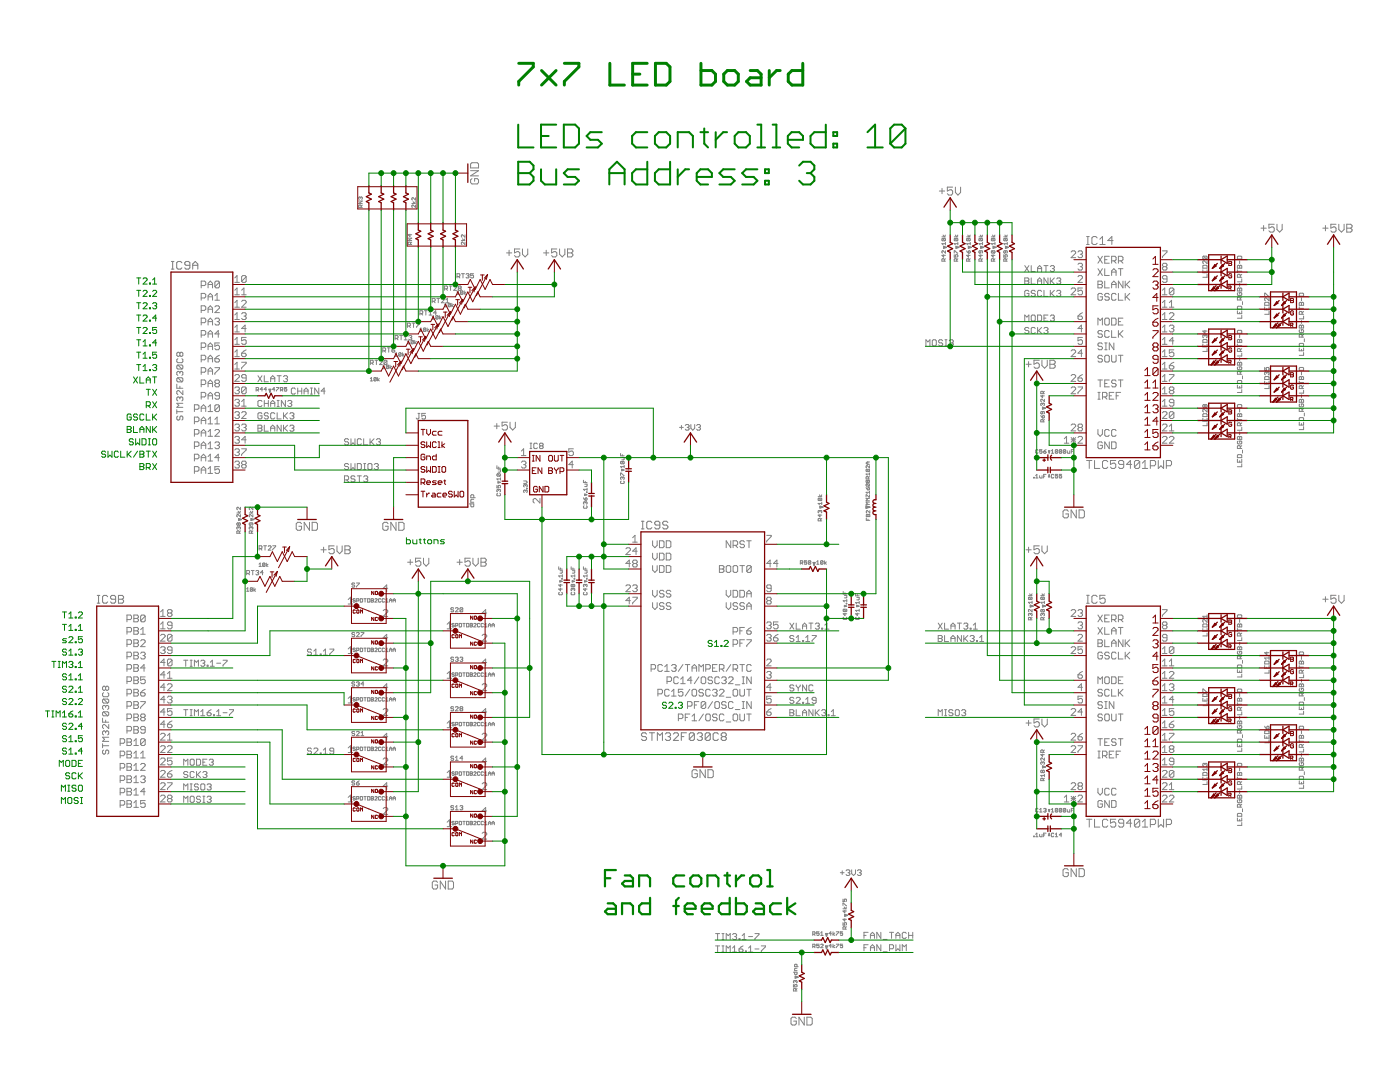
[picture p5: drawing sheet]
<svg xmlns="http://www.w3.org/2000/svg" width="279mm" height="216mm" viewBox="0 0 279 216" stroke-linecap="round" stroke-linejoin="round" font-family="sans-serif">
<g fill="none" stroke="#808080" stroke-width=".2">
<path d="M71.9 39.4l-.1-.1-.2 .1 .1 .4M71.9 39.4l.2-.1 .2 .1-.1 .4M71.9 39.4v.2M82.9 39.5v.4l-.5-.4-.2 .1 .1 .3M93.9 32.7l.3-.2h1l.3 .2v.8h-1.6zM93.9 34.1h1.6l-1.6 1h1.6M94.2 35.6l-.3 .3v.5l.3 .3h1l.3-.3v-.5l-.3-.3h-.5v.6M187.5 38.1h1M188 37.6v1.1M190.1 37.3h-1v.8l.5-.2h.3l.2 .2v.6l-.2 .2h-.6l-.2-.2M190.7 37.3v1.1l.5 .5 .5-.5v-1.1M40.2 59.5h.6l.3-.3v-.4l-.3-.3h-.6v1.4"/>
<path d="M40.2 57h.6l.3-.2v-.5l-.3-.2h-.6v1.3M41.5 57.4v-.9l.5-.4 .4 .4v.9M41.5 59.9v-.9l.5-.5 .4 .5v.9M41.5 56.8h.9M41.5 59.2h.9M42.9 59l.4-.5v1.4M42.9 59.9h.9M43.8 56.3l-.2-.2h-.5l-.2 .2v.9M43.8 56.3v.9l-.2 .2h-.5l-.2-.2M43.8 56.3l-.9 .9M46.9 55.5l.4-.5v1.3M46.9 57.9l.4-.4v1.3"/>
<path d="M46.9 56.3h.9M46.9 58.8h.9M48.2 58.8h.9M48.2 57.9l.5-.4v1.3M49.1 55.2v.9l-.2 .2h-.4l-.3-.2M49.1 55.2l-.2-.2h-.4l-.3 .2v.9M49.1 55.2l-.9 .9M71.6 40.1h.7l-.7 .5h.7M72.1 41.4l-.2-.5-.3 .1v.4h.7M72.3 40.9l-.2 .2M81.4 47.5h.8l-.8 .5h.8M81.8 46.7v.5l-.4-.4h.8"/>
<path d="M81.9 48.8v-.4l-.3-.1-.2 .5h.8M82.2 48.3l-.3 .3M82.2 40.6h.7M82.4 40.2l.3 .4 .2-.4M82.9 40.9v.5l-.5-.5-.2 .1 .1 .4M87.2 59.5h.5M87.5 59.5v.9M88.1 59.7l.1-.2 .4 .2-.5 .7h.5M88.7 57.6h.5l.1-.4-.1-.1h-.5v.8M89 59.8l.3-.3v.9M89 57.6l.3 .3M89.6 57.1h.6"/>
<path d="M89.9 57.1v.8M90.6 57.2l.1-.1 .4 .1-.5 .7h.5M91.2 58.3l.2-.3v.7M91.2 58.7h.5M91.2 55.2h.4l.2-.5-.6-.1v.9M91.5 55.2l.3 .3M91.6 57.5l-.1-.1 .1-.3 .4 .1-.1 .3M91.6 57.5l-.1 .1 .1 .3 .4-.1-.1-.3M91.6 57.5h.3M92.1 48h.7M92.1 54.6h.6M92.3 47.6l.2 .4 .3-.4"/>
<path d="M92.4 58.2l-.1 .5-.4-.1M92.4 58.2l-.4-.2-.1 .6M92.4 58.2l-.5 .4M92.4 54.6v.9M92.6 58v.7M92.8 46.9v.4l-.5-.4-.2 .1 .1 .3M92.8 48.3v.5l-.6-.5-.1 .1 .1 .4M93 58.3l-.4 .2 .4 .2M93 54.7l.5-.1 .1 .1-.1 .3M93.3 55h.2M93.5 55l.1 .2-.1 .3-.5-.2M94.5 54.6h-.6v.4l.3-.1 .3 .1-.1 .5-.5-.2"/>
<path d="M101.1 50.5h1M101.6 49.9v1.1M103.7 49.7h-1v.8l.8-.3 .2 .3v.5l-.2 .3h-.6l-.2-.3M104.3 49.7v1l.5 .6 .5-.6v-1M108.5 50.5h1M109 49.9v1.1M111.1 49.7h-1v.8l.5-.3h.3l.2 .3v.5l-.2 .3h-.6l-.2-.3M111.7 49.7v1l.5 .6 .5-.6v-1M113.3 49.7h.7l.3 .2v.3l-.3 .3 .3 .2v.3l-.3 .3h-.7zM113.3 50.5h.7M188 47.3h.7M188.1 47.6l-.1 .1 .1 .3h.5"/>
<path d="M188.1 47.6h.5l.1 .1-.1 .3M188.1 47.6l.5 .4M188.2 46.9l.2 .4 .3-.4M188.3 50.8v.5l-.3-.4h.7M188.4 52.1v-.3l-.3-.2-.1 .5h.7M188.7 48.6h-.7l.2 .3M188.7 48.4v.5M188.7 50v.5l-.6-.5-.1 .1 .1 .4M188.7 51.6l-.3 .3M190.4 50.8v.5h.4l-.1-.4 .3-.1 .2 .1-.2 .4M190.4 50.5v-.5l.8 .5M190.4 47.3h.8"/>
<path d="M190.6 47.6l.6 .1-.2 .3M190.6 47.6l-.2 .3 .6 .1M190.6 47.6l.4 .4M190.7 46.9l.2 .4 .3-.4M190.9 52.1v-.3l-.3-.2-.2 .5h.8M191.2 48.6h-.8l.3 .3M191.2 48.4v.5M191.2 51.6l-.3 .3M192.9 47.3h.7M192.9 50l.4 .5M193 47.6l-.1 .1 .1 .3h.5M193 47.6l.6 .1-.1 .3"/>
<path d="M193 47.6l.5 .4M193.1 46.9l.3 .4 .2-.4M193.3 50.1l.2-.1 .1 .4-.3 .1zM193.3 50.8v.5l-.4-.4h.7M193.4 52.1v-.3l-.4-.2-.1 .5h.7M193.6 48.6h-.7l.2 .3M193.6 48.4v.5M193.6 51.6l-.2 .3M195.4 47.3h.7M195.5 47.6l-.1 .3 .6 .1M195.5 47.6h.5l.1 .1-.1 .3M195.5 47.6l.5 .4"/>
<path d="M195.6 46.9l.3 .4 .2-.4M195.7 50v.4l-.1 .1-.2-.1 .1-.4h.5l.1 .1-.1 .4M195.7 50.8v.5l-.3-.4h.7M195.9 52.1v-.3l-.4-.2-.1 .5h.7M196.1 48.6h-.7l.2 .3M196.1 48.4v.5M196.1 51.6l-.2 .3M197.8 47.3h.8M198 47.6l-.2 .3 .6 .1M198 47.6l.6 .1-.2 .3M198 50l.6 .1-.2 .4M198 50l-.2 .4 .6 .1"/>
<path d="M198 47.6l.4 .4M198 50l.4 .5M198.1 46.9l.2 .4 .3-.4M198.2 50.8v.5l-.4-.4h.8M198.3 52.1v-.3l-.3-.2-.2 .5h.8M198.6 48.6h-.8l.3 .3M198.6 48.4v.5M198.6 51.6l-.3 .3M200.3 47.3h.7M200.3 50.8v.5h.4l-.1-.2 .1-.3 .3 .1-.1 .4M200.4 47.6l-.1 .1 .1 .3h.5M200.4 47.6h.5l.1 .1-.1 .3"/>
<path d="M200.4 47.6l.5 .4M200.6 46.9l.2 .4 .2-.4M200.7 50v.4l-.1 .1-.3-.1 .1-.4h.5l.1 .1-.1 .4M200.8 52.1v-.3l-.4-.2-.1 .5h.7M201 48.6h-.7l.3 .3M201 48.4v.5M201 51.6l-.2 .3M204.5 56.1h.6M204.5 55.5h.6l.2 .2-.2 .4 .2 .4-.2 .2h-.6zM204.5 53l.8 1.2M205.3 58.1l-.2-.2h-.4l-.2 .2v.8l.2 .2h.4l.2-.2v-.4h-.4M205.3 53l-.8 1.2"/>
<path d="M205.8 53v1.2h.8M205.8 55.5v1.2h.8M206.6 58.1l-.2-.2h-.4l-.2 .4 .2 .2h.4l.2 .4-.2 .2h-.4l-.2-.2M207.1 56.1h.8M207.1 56.7v-.8l.4-.4 .4 .4v.8M207.1 54.2v-.8l.4-.4 .4 .4v.8M207.1 53.6h.8M207.9 58.1l-.2-.2h-.4l-.2 .2v.8l.2 .2h.4l.2-.2M208.3 57.9v1.2h.8M208.3 53h.8M208.7 53v1.2M209.1 55.5v1.2l-.8-1.2v1.2"/>
<path d="M209.6 53.2l.2-.2h.4l.2 .2-.2 .4M209.6 55.5v1.2M209.6 57.9v1.2M209.8 58.5l.6 .6M209.8 56.1l.6 .6M210 53.6h.2M210.2 53.6l.2 .2-.2 .4h-.4l-.2-.2M210.4 57.9l-.8 .8M210.4 55.5l-.8 .8M210.9 58.1l.2-.2h.4l.2 .2-.2 .4M210.9 55.7l.2-.2h.4l.2 .2-.2 .4M211.3 58.5h.2"/>
<path d="M211.3 56.1h.2M211.5 58.5l.2 .2-.2 .4h-.4l-.2-.2M211.5 56.1l.2 .2-.2 .4h-.4l-.2-.2M213.8 57.7l.2-.2h.4l.3 .2v.2l-.9 .9h.9M213.8 50.3l.2-.2h.4l.3 .2v.2l-.9 .9h.9M215.1 55.2l.2-.2h.5l.2 .2v.3l-.9 .8h.9M215.1 50.3l.2-.2h.5l.2 .2-.2 .4M215.1 52.7l.2-.2h.5l.2 .2-.2 .5M215.6 53.2h.2M215.6 50.7h.2M215.8 50.7l.2 .3v.2l-.2 .2h-.5l-.2-.2M215.8 53.2l.2 .2-.2 .5h-.5l-.2-.2"/>
<path d="M216 57.5h-.9v.6l.5-.2h.2l.2 .2v.5l-.2 .2h-.5l-.2-.2M216.9 48.8h.5M216.9 47.2h.5M217.1 47.2v1.6M219 47.5l-.3-.3h-.5l-.3 .3v1l.3 .3h.5l.3-.3M219.1 56.1h.7l.2 .2-.2 .5 .2 .2v.2l-.2 .2h-.7zM219.1 56.8h.7M219.1 51.1l.9 1.4M219.1 53.6l.9 1.4M219.5 47.7l.5-.5v1.6M219.5 48.8h1.1M220 58.8l-.2-.3h-.5l-.2 .3v.9l.2 .2h.5l.2-.2v-.5h-.4"/>
<path d="M220 51.1l-.9 1.4M220 53.6l-.9 1.4M220.5 56.1v1.3h.9M220.5 53.6v1.4h.9M220.5 51.8h.4M221.4 51.1h-.9v1.4h.9M221.4 58.8l-.3-.3h-.4l-.2 .3v.2l.2 .2h.4l.3 .3v.2l-.3 .2h-.4l-.2-.2M221.8 52h.7l.2-.2v-.4l-.2-.3h-.7v1.4M221.8 56.8h.9M221.8 57.4v-.9l.5-.4 .4 .4v.9M221.8 55v-.9l.5-.5 .4 .5v.9M221.8 54.3h.9"/>
<path d="M222.1 48h-1l.8-.8v1.6M222.3 52l.4 .5M222.7 58.8l-.2-.3h-.4l-.3 .3v.9l.3 .2h.4l.2-.2M223.2 52h.7l.2-.2v-.4l-.2-.3h-.7v1.4M223.2 58.5v1.4h.9M223.2 53.6h.9M223.6 52l.5 .5M223.6 53.6v1.4M224.1 56.1v1.3l-.9-1.3v1.3M224.6 56.1v1.3M224.6 58.5v1.4M224.8 56.8l.7 .6"/>
<path d="M224.8 59.2l.7 .7M225.5 58.5l-.9 1M225.5 56.1l-.9 .9M232 58.8h.9M232 50.1h.9v.2l-.9 .9v.2M232 57.9l.5-.4v1.3M232.2 53.2l-.2 .2v.3l.2 .2h.5l.2-.2v-.3l-.2-.2M232.2 53.2l-.2-.2v-.3l.2-.2h.5l.2 .2-.2 .5M232.2 53.2h.5M232.9 55.7h-.7l-.2-.2v-.3l.2-.2h.5l.2 .2v.9l-.2 .2h-.5l-.2-.2M234.3 57.7l-.3-.2h-.4l-.2 .2v.9M234.3 57.7v.9l-.3 .2h-.4l-.2-.2"/>
<path d="M234.3 57.7l-.9 .9M240.1 53.1l.1-.2h.6l.1 .6h-.8zM240.1 53.8v.6h.8v-.6M240.2 51.1l-.1 .1 .1 .5h.6M240.2 51.1h.6l.1 .1-.1 .5M240.2 51.1l.6 .6M240.5 54.1v.3M240.9 54.7v.6h-.8M240.9 52v.6l-.6-.6-.2 .2 .1 .4M247 51.2l.7-.1 .1 .1v.5h-.8zM247 53.1l.7-.2 .1 .2v.4h-.8zM247 57.6l.1-.1 .3 .1 .3-.1 .1 .1v.5h-.8z"/>
<path d="M247 53.8v.6M247 54.1h.8M247.1 58.4l-.1 .1 .1 .4 .7-.1-.1-.4h-.3v.3M247.4 52v.6M247.4 53.1v.4M247.4 56.6v.5M247.4 57.6v.5M247.5 55.3v-.4l-.4-.2-.1 .2v.4h.8M247.5 59.9l-.1-.6-.4 .1v.5h.8M247.8 55.6v.6h-.8M247.8 59.3l-.3 .3M247.8 54.7l-.3 .3"/>
<path d="M251.7 45.5h1M252.2 45v1.1M252.4 59.1v-.6l.9 .6M253.3 59.4v.6l-.6-.6-.3 .2 .1 .4M254.3 44.7h-1.1v.8l.6-.2h.2l.3 .2v.6l-.3 .2h-.5l-.3-.2M254.8 44.7v1.1l.6 .5 .5-.5v-1.1M259.3 58.7l.1-.2h.6l.2 .2v.4h-.9zM259.7 59.4v.6M264 45.5h1M264.5 45v1.1M266.6 44.7h-1v.8l.8-.2 .2 .2v.6l-.2 .2h-.5l-.3-.2M267.2 44.7v1.1l.5 .5 .5-.5v-1.1"/>
<path d="M268.8 45.5h.8M268.8 44.7h.8l.2 .3v.3l-.2 .2 .2 .3v.3l-.2 .2h-.8zM35.3 76.7v.8h1.2M35.5 71.6l-.2 .2v.4l.2 .2h.8l.2-.2v-.4l-.2-.2M35.5 72.8l-.2 .2v.4l.2 .2h.8M35.5 75.4l-.2 .2v.4l.2 .2h.8M35.5 72.8h.8l.2 .2v.4l-.2 .2M35.5 75.4h.8l.2 .2v.4l-.2 .2M35.5 75.4l.8 .8M35.5 72.8l.8 .8M35.9 70.5l-.2-.2-.4 .2v.4l.2 .2 .4-.2M35.9 74.3l-.2-.2-.4 .2v.4l.2 .2"/>
<path d="M35.9 79.4l-.2-.2-.4 .2v.4l.2 .2M35.9 70.5v.4M35.9 74.3v.2M35.9 77.1v.4M35.9 79.4v.2M35.9 70.5l.2-.2 .4 .2v.4l-.2 .2-.4-.2M35.9 74.3l.2-.2 .4 .2v.4l-.2 .2M35.9 79.4l.2-.2 .4 .2v.4l-.2 .2M36.5 77.9v.8l-.8-.8-.4 .2v.4l.2 .2M40.2 79.2h.6l.3-.2v-.5l-.3-.2h-.6v1.4M40.2 76.7h.6l.3-.2v-.4l-.3-.3h-.6v1.4M40.2 71.8h.6l.3-.2v-.5l-.3-.2h-.6v1.3"/>
<path d="M40.2 74.3h.6l.3-.3v-.4l-.3-.2h-.6v1.3M40.2 61.9h.6l.3-.2v-.5l-.3-.2h-.6v1.4M40.2 64.4h.6l.3-.2v-.5l-.3-.2h-.6v1.4M40.2 66.9h.6l.3-.3v-.4l-.3-.2h-.6v1.3M40.2 69.3h.6l.3-.2v-.5l-.3-.2h-.6v1.4M41.5 79h.9M41.5 69.1h.9M41.5 67.3v-.9l.5-.4 .4 .4v.9M41.5 62.4v-.9l.5-.5 .4 .5v.9M41.5 64.9v-1l.5-.4 .4 .4v1M41.5 69.8v-.9l.5-.5 .4 .5v.9M41.5 72.2v-.8l.5-.5 .4 .5v.8"/>
<path d="M41.5 74.7v-.9l.5-.4 .4 .4v.9M41.5 77.2v-.9l.5-.5 .4 .5v.9M41.5 79.7v-1l.5-.4 .4 .4v1M41.5 61.7h.9M41.5 64.2h.9M41.5 66.6h.9M41.5 71.6h.9M41.5 74h.9M41.5 76.5h.9M42.9 73.4h.9v.2l-.9 .9v.2M42.9 71.6h.7l.2 .2v.2l-.2 .2h-.5l-.2-.2zM42.9 61.2l.2-.2h.5l.2 .2v.3l-.9 .9h.9"/>
<path d="M42.9 63.7l.2-.2h.5l.2 .2v.2l-.2 .3M43.1 76.5l-.2-.2v-.2l.2-.3h.5l.2 .3v.2l-.2 .2M43.1 76.5l-.2 .2v.3l.2 .2h.5l.2-.2v-.3l-.2-.2M43.1 76.5h.5M43.3 64.2h.3M43.6 64.2l.2 .2v.2l-.2 .3h-.5l-.2-.3M43.8 79h-.7l-.2-.3 .2-.4h.5l.2 .2v.9l-.2 .3h-.5l-.2-.3M43.8 68.4h-.9v.7l.4-.2h.3l.2 .2v.5l-.2 .2h-.5l-.2-.2M43.8 66.6h-.9l.7-.6v1.3M43.8 70.9l-.9 .7M46.9 73.6h.9M46.9 79.9l.2-.2h.4l.3 .2v.2l-.3 .2"/>
<path d="M46.9 60.4l.4-.5v1.4M46.9 62.8l.4-.4v1.4M46.9 65.3l.4-.4v1.3M46.9 67.8l.4-.5v1.4M46.9 70.3l.4-.5v1.4M46.9 72.7l.4-.4v1.3M46.9 61.3h.9M46.9 63.8h.9M46.9 66.2h.9M46.9 68.7h.9M46.9 71.2h.9M46.9 75l.2-.3h.4l.3 .3v.2l-.9 .9h.9"/>
<path d="M46.9 77.4l.2-.2h.4l.3 .2v.3l-.3 .2M47.3 77.9h.2M47.5 77.9l.3 .2-.3 .5h-.4l-.2-.3M48.2 62.6l.3-.2h.4l.2 .2-.2 .5M48.2 72.3h.9v.2l-.9 .9v.2M48.2 70.5h.7l.2 .4-.2 .3h-.4l-.3-.3zM48.2 60.2l.3-.3h.4l.2 .3v.2l-.9 .9h.9M48.7 63.1h.2M48.9 63.1l.2 .2v.2l-.2 .3h-.4l-.3-.3M49.1 67.3h-.9v.7l.5-.2h.2l.2 .2v.5l-.2 .2h-.4l-.3-.2M49.1 75.4h-.6l-.3-.2v-.2l.3-.3h.4l.2 .3v.9l-.2 .2h-.4l-.3-.2M49.1 77.4l-.2-.2h-.4l-.3 .2v.9"/>
<path d="M49.1 77.4v.9l-.2 .3h-.4l-.3-.3M49.1 65.6h-.9l.7-.7v1.3M49.1 69.8l-.9 .7M49.1 77.4l-.9 .9M51.1 77.8h.4l.1-.4-.5-.1v.7M51.4 77.8l.2 .2M51.5 75l.8 1.2M52.3 75l-.8 1.2M52.4 77.7h-.5l.4-.4v.7M52.7 75v1.2h.9M52.7 79.9v1.2M53.2 77.7h-.5l.4-.4v.7"/>
<path d="M53.6 79.9v1.2M54 76.2v-.8l.4-.4 .4 .4v.8M54 75.6h.8M54.8 77.7h-.4l.3-.4v.7M55.2 77.3h.4l-.4 .7M55.3 79.9h.4M55.3 75h.8M55.5 79.9v1.2M55.7 75v1.2M56 77.8l.4-.1-.1-.4h-.3v.7M56.2 77.8l.2 .2M56.6 75.2l.2-.2h.4l.2 .2-.2 .4"/>
<path d="M57 79.9v1.2l-.8-1.2v1.2M57 75.6h.2M57.2 75.6l.2 .2-.2 .4h-.4l-.2-.2M57.2 77.3h-.5v.4l.3-.1 .2 .1-.1 .3-.4-.1M58.9 77.6l-.1-.2h-.4l-.3 .2v.8l.3 .2h.4l.1-.2M59.4 78h.8M59.4 77.4v1.2M60.2 77.4v1.2M60.7 78h.8M60.7 78.6v-.8l.4-.4 .4 .4v.8M62 77.4h.4M62 78.6h.4"/>
<path d="M62.2 77.4v1.2M63.6 77.4v1.2l-.8-1.2v1.2M64.9 78h-.8l.6-.6v1.2M73.9 75.5l.2-.2v.7M73.9 76h.5M73.9 72.5h.5l.1-.2-.1-.4h-.5v.8M74.2 72.5l.3 .2M74.8 71.9h.6M75.1 75.4l-.4-.1-.1 .6M75.1 75.4v.5l-.1 .1-.4-.1M75.1 75.4l-.5 .5M75.1 71.9v.8"/>
<path d="M75.4 75.3v.7M75.7 75.5l-.3 .3 .3 .2M75.7 72l.2-.1 .4 .1-.6 .7h.6M76.4 73.1l.2-.2v.7M76.4 73.6h.4M76.4 70h.4l.2-.2-.2-.4h-.4v.9M76.7 70l.3 .3M77.2 72l-.4-.1-.2 .1v.6M77.2 72v.6l-.1 .1-.5-.1M77.2 72l-.6 .6M77.3 69.4h.6M77.6 73l-.2-.1-.3 .1v.4"/>
<path d="M77.6 73l-.2 .6-.3-.2M77.6 73l-.5 .4M77.6 69.4v.9M77.8 72.9v.7M78.2 73.1l-.4 .2 .4 .3M78.2 69.8h.4l.2 .3-.4 .2zM78.8 69.4l-.6 .4M78.8 71.1h.5M78.8 70.6l.3-.2v.7M78.8 67.5h.5l.1-.4-.6-.1v.8M79.1 67.5l.3 .3M79.8 67h.5"/>
<path d="M80 70.5v.5l-.1 .1-.3-.1M80 70.5l-.3-.1-.1 .6M80 70.5l-.4 .5M80.1 67v.8M80.3 70.4v.7M80.6 70.6l-.3 .2 .3 .3M80.7 67.8h.6M80.7 67.2l.3-.2v.8M81.3 68.2l.2-.3v.7M81.3 68.6h.5M81.3 65h.4l.2-.1-.2-.4h-.4v.8M81.6 67.1l.4-.1 .2 .1-.2 .3"/>
<path d="M81.6 65l.3 .3M81.9 67.4h.1M82 67.4l.2 .1-.2 .3-.4-.1M82.2 64.5h.6M82.5 68l-.1-.1-.4 .1v.5M82.5 68l-.5 .5M82.5 68v.5l-.1 .1-.4-.1M82.5 64.5v.8M82.8 67.9v.7M83.1 68.2l-.3 .2 .3 .2M83.1 64.5h.6l-.6 .8M83.8 65.7l.2-.3v.7"/>
<path d="M83.8 66.1h.4M83.8 62.6h.4l.2-.2-.2-.4h-.4v.9M84.1 62.6l.3 .3M84.7 62h.6M85 65.6l-.4-.2-.1 .6M85 65.6l-.1 .5-.4-.1M85 65.6l-.5 .4M85 62v.9M85.2 65.4v.7M85.6 65.7l-.4 .2 .4 .2M85.6 62.3l.3-.3v.9M85.6 62.9h.6"/>
<path d="M86.3 60.1h.4l.1-.4-.1-.2h-.4v.9M86.3 63.2l.2-.2v.7M86.3 63.7h.4M86.6 60.1l.2 .3M87.1 62.4h-.6l.5-.4v.9M87.4 63.1l-.4 .5M87.4 63.1v.5l-.1 .1-.3-.1M87.4 63.1l-.1-.1-.3 .1v.5M87.7 63v.7M88.1 63.2l-.4 .2 .4 .3M88.7 60.7l.2-.2v.7M88.7 61.2h.5"/>
<path d="M89 60.4h.6M89.9 60.6l-.1-.1-.3 .1v.5M89.9 60.6l-.1 .6-.3-.1M89.9 60.6l-.4 .5M90.2 60.5v.7M90.5 60.7l-.3 .3 .3 .2M184.8 69v-1.2l.4 .4 .4-.4v1.2M186.2 67.8h.4l.3 .2v.8l-.3 .2h-.4l-.1-.2v-.8zM188.1 68l-.2-.2h-.4l-.2 .4 .2 .2h.4l.2 .4-.2 .2h-.4l-.2-.2M188.6 67.8h.4M188.6 69h.4M188.8 67.8v1.2"/>
<path d="M189.4 68l.3-.2h.4l.1 .2-.1 .4M189.8 68.4h.3M190.1 68.4l.1 .2-.1 .4h-.4l-.3-.2M204.5 64.1v-1.2l.4 .4 .4-.4v1.2M204.8 72.7h1M205.3 72.2v1M205.3 65.5l-.2-.2h-.4l-.2 .2 .2 .4h.4l.2 .2-.2 .4h-.4l-.2-.1M206 62.9h.4l.2 .2v.8l-.2 .2h-.4l-.2-.2v-.8zM206.6 65.5l-.2-.2h-.4l-.2 .2v.9l.2 .1h.4l.2-.1M207.1 62.9h.6l.2 .2v.8l-.2 .2h-.6zM207.1 65.3v1.2M207.3 65.9l.6 .6"/>
<path d="M207.4 71.9h-1v.8l.5-.3h.2l.3 .3v.5l-.3 .3h-.5l-.2-.3M207.9 65.3l-.8 .8M207.9 71.9v1l.6 .6 .5-.6v-1M208.1 78.9v.5l-.4-.4h.7M208.2 78.5l-.1-.4-.4 .1v.3h.7M208.3 63.5h.4M208.3 65.5l.2-.2h.4l.2 .2-.2 .4M208.4 79.7v.4l-.4-.4-.3 .1 .1 .3M208.4 78.1l-.2 .2M208.7 65.9h.2M208.9 65.9l.2 .2-.2 .4h-.4l-.2-.1M209.1 62.9h-.8v1.2h.8"/>
<path d="M209.5 71.9h.8l.3 .3v.2l-.3 .3 .3 .2v.3l-.3 .3h-.8zM209.5 72.7h.8M209.6 63.1l.2-.2h.4l.2 .2-.2 .4M210 63.5h.2M210.2 63.5l.2 .2-.2 .4h-.4l-.2-.2M213.8 70l.2-.2h.4l.3 .2v.3l-.9 .9h.9M213.8 75l.2-.3h.4l.3 .3v.2l-.9 .9h.9M213.8 77.4l.2-.2h.4l.3 .2v.3l-.9 .9h.9M215.1 63.1h.7l.2 .4-.2 .3h-.5l-.2-.3zM215.1 75.4h.7l.2 .5-.2 .2h-.5l-.2-.2zM215.1 77.2h.9v.2l-.9 .9v.3M216 65.6h-.9l.7-.7v1.3"/>
<path d="M216 67.3h-.9v.7l.5-.2h.2l.2 .2v.5l-.2 .2h-.5l-.2-.2M216 70.5h-.9l.7-.7v1.4M216 62.4l-.9 .7M216 74.7l-.9 .7M219.1 75.8h.9M219.1 78.3h.5M219.1 79.7h.5M219.1 64.9v-1.4l.5 .4 .4-.4v1.4M219.3 78.3v1.4M219.6 75.8v1.4M220 71.1l-.2-.2h-.5l-.2 .5 .2 .2h.5l.2 .4-.2 .2h-.5l-.2-.2M220 68.6l-.2-.2h-.5l-.2 .2 .2 .5h.5l.2 .2-.2 .5h-.5l-.2-.2"/>
<path d="M220 66.2l-.2-.2h-.5l-.2 .4 .2 .2h.5l.2 .5-.2 .2h-.5l-.2-.2M220 79.2h.7l.2-.2v-.5l-.2-.2h-.7v1.4M220.5 63.7l.2-.2h.4l.3 .2v.9l-.3 .3h-.4l-.2-.3zM220.5 68.4h.4M220.5 69.8h.4M220.5 76.5h.4M220.5 79.2l.4 .5M220.7 70.9h.4l.3 .2v.9l-.3 .2h-.4l-.2-.2v-.9zM220.7 68.4v1.4M221.4 79h.4M221.4 66.2l-.3-.2h-.4l-.2 .2v.9l.2 .2h.4l.3-.2M221.4 75.8h-.9v1.4h.9"/>
<path d="M221.8 63.5h.7l.2 .2v.9l-.2 .3h-.7zM221.8 70.9v1.1l.3 .2h.4l.2-.2v-1.1M221.8 66v1.3h.9M222.3 78.3h-.9v1.4h.9M222.3 68.4v1.4l-.9-1.4v1.4M222.7 76.1l-.2-.3h-.4l-.3 .5 .3 .2h.4l.2 .2v.3l-.2 .2h-.4l-.3-.2M222.8 79h.4M223.2 70.9h.9M223.2 64.2h.4M223.2 75.8h.9M223.2 66v1.3M223.4 66.6l.7 .7"/>
<path d="M223.6 78.3h-.8v1.4M223.6 70.9v1.3M223.6 75.8v1.4M224.1 63.5h-.9v1.4h.9M224.1 66l-.9 .9M232 73.6h.9M232 67.8l.5-.5v1.4M232 61.3h.9M232 63.8h.9M232 66.2h.9M232 68.7h.9M232 71.2h.9"/>
<path d="M232 76.1h.9M232 78.6h.9M232 60.4l.5-.5v1.4M232 62.8l.5-.4v1.4M232 65.3l.5-.4v1.3M232 70.3l.5-.5v1.4M232 72.7l.5-.4v1.3M232 75.2l.5-.5v1.4M232 77.7l.5-.5v1.4M233.4 73h.6l.3 .2v.2l-.3 .2h-.4l-.2-.2zM233.4 65.1l.2-.2h.4l.3 .2v.2l-.3 .3M233.4 61.3h.9"/>
<path d="M233.4 62.6l.2-.2h.4l.3 .2v.2l-.9 1h.9M233.4 74.7h.9v.3l-.9 .9v.2M233.4 60.4l.4-.5v1.4M233.6 77.9l-.2-.2v-.3l.2-.2h.4l.3 .2v.3l-.3 .2M233.6 77.9h.4M233.6 77.9l-.2 .2 .2 .5h.4l.3-.3-.3-.4M233.8 65.6h.2M234 65.6l.3 .2-.3 .4h-.4l-.2-.2M234.3 68h-.9l.6-.7v1.4M234.3 69.8h-.9v.7l.4-.2h.2l.3 .2v.4l-.3 .3h-.4l-.2-.3M234.3 72.3l-.5 .2-.4 .5M240.1 68.6v.6h.8v-.6"/>
<path d="M240.2 67.7h.6l.1 .6h-.8zM240.5 67l-.2-.2-.2 .2 .1 .4M240.5 67l.1-.2 .3 .2-.1 .4M240.5 65.9v.6l-.4-.4h.8M240.5 67v.1M240.5 68.9v.3M240.9 69.6v.5h-.8M247 72.4l.1-.1 .3 .1 .3-.1 .1 .1v.5h-.8zM247 61.3l.1-.2h.6l.1 .2v.4h-.8zM247 62v.6h.8v-.6M247 66.1l.1-.2h.6l.1 .2v.4h-.8zM247 67.9l.1-.2 .3 .2 .3-.2 .1 .2v.4h-.8z"/>
<path d="M247 76.1l.1-.2h.6l.1 .2v.4h-.8zM247 76.8v.6h.8v-.6M247 68.6v.6M247 68.9h.8M247.1 73.2l-.1 .1 .1 .5h.6l.1-.5-.4-.1v.3M247.4 62.3v.3M247.4 66.8v.6M247.4 67.9v.4M247.4 71.4v.5M247.4 72.4v.5M247.4 77.1v.3M247.5 74.7v-.4l-.4-.2-.1 .2v.4h.8"/>
<path d="M247.5 70.1l-.1-.5-.4 .1v.4h.8M247.8 62.9v.6h-.8M247.8 70.5v.5h-.8M247.8 77.7v.6h-.8M247.8 74.1l-.3 .3M247.8 69.6l-.3 .2M248 60.2v.6M248 75v.6M252.4 73.3v.6h.4l-.1-.4 .4-.2 .2 .2-.2 .4M252.4 61.2v.6h.9v-.6M252.4 76.1v.5h.9v-.5M252.5 60.3h.6l.2 .2v.4h-.9z"/>
<path d="M252.5 75.1h.6l.2 .2v.4h-.9zM252.8 74.4l.2-.2 .3 .2-.2 .4M252.8 74.4l-.1-.2-.3 .2 .1 .4M252.8 61.5v.3M252.8 74.4v.1M252.8 76.3v.3M253.3 62.1v.6h-.9M253.3 77v.5h-.9M259.3 79.8l.1-.1 .3 .1 .3-.1 .2 .1v.5h-.9zM259.3 60.5l.1-.2 .3 .2 .3-.2 .2 .2v.4h-.9zM259.3 65l.1-.1 .3 .1 .3-.1 .2 .1v.4h-.9zM259.3 68.7l.1-.2h.6l.2 .2v.4h-.9z"/>
<path d="M259.3 69.4v.6h.9v-.6M259.3 73.5l.1-.2h.6l.2 .2v.4h-.9zM259.3 75.3l.1-.2 .3 .2 .3-.2 .2 .2v.4h-.9zM259.3 61.2v.6M259.3 76.1v.5M259.3 61.5h.9M259.3 76.3h.9M259.4 65.8l-.1 .1 .1 .5h.6l.2-.5-.5-.1v.3M259.7 60.5v.4M259.7 64v.5M259.7 65v.4M259.7 69.7v.3"/>
<path d="M259.7 74.2v.6M259.7 75.3v.4M259.7 78.8v.6M259.7 79.8v.5M259.9 62.7l-.2-.6-.4 .2v.4h.9M259.9 67.3l-.2-.6-.4 .1v.5h.9M259.9 77.5l-.2-.5-.4 .1v.4h.9M260.2 70.3v.6h-.9M260.2 63.1v.5h-.9M260.2 77.9v.5h-.9M260.2 66.7l-.3 .3M260.2 62.1l-.3 .3"/>
<path d="M260.2 77l-.3 .3M260.3 67.6v.6M35.3 81.7v.8M35.3 82.1h1.2M35.5 83l-.2 .2v.4l.4 .2 .2-.2v-.4l.4-.2 .2 .2v.4l-.2 .2M36.5 80.5h-1.2l.4 .4-.4 .4h1.2M38.8 94h.7l.2-.2v-.5l-.2-.2h-.7v1.4M38.8 86.6h.7l.2-.2v-.5l-.2-.2h-.7v1.4M38.8 81.7h.7l.2-.3v-.4l-.2-.2h-.7v1.3M38.8 84.1h.7l.2-.2v-.4l-.2-.3h-.7v1.4M38.8 89.1h.7l.2-.2v-.5l-.2-.2h-.7v1.3M38.8 91.5h.7l.2-.2v-.4l-.2-.3h-.7v1.4"/>
<path d="M40.2 83.9h.9M40.2 91.3h.9M40.2 82.1v-.9l.4-.4 .5 .4v.9M40.2 84.6v-.9l.4-.5 .5 .5v.9M40.2 87.1v-1l.4-.4 .5 .4v1M40.2 89.5v-.9l.4-.4 .5 .4v.9M40.2 92v-.9l.4-.5 .5 .5v.9M40.2 94.5v-.9l.4-.5 .5 .5v.9M40.2 81.4h.9M40.2 86.4h.9M40.2 88.9h.9M40.2 93.8h.9"/>
<path d="M41.5 82.1h.9M41.5 81.2l.5-.4v1.3M41.5 83.7l.5-.5v1.4M41.5 86.1l.5-.4v1.4M41.5 88.6l.5-.4v1.3M41.5 91.1l.5-.5v1.4M41.5 93.6l.5-.5v1.4M41.5 84.6h.9M41.5 87.1h.9M41.5 89.5h.9M41.5 92h.9M41.5 94.5h.9"/>
<path d="M42.9 85.9l.2-.2h.5l.2 .2v.2l-.9 1h.9M42.9 88.4l.2-.2h.5l.2 .2v.2l-.2 .3M42.9 83.7l.4-.5v1.4M42.9 84.6h.9M43.3 88.9h.3M43.6 88.9l.2 .2v.2l-.2 .2h-.5l-.2-.2M43.8 81v.9l-.2 .2h-.5l-.2-.2M43.8 93.1h-.9v.7l.4-.2h.3l.2 .2v.4l-.2 .3h-.5l-.2-.3M43.8 91.3h-.9l.7-.7v1.4M43.8 81l-.2-.2h-.5l-.2 .2v.9M43.8 81l-.9 .9M46.9 82.4l.2-.3h.4l.3 .3-.3 .4"/>
<path d="M46.9 92.2l.2-.2h.4l.3 .2v.3l-.3 .2M46.9 84.8l.2-.2h.4l.3 .2v.3l-.3 .2M46.9 87.3l.2-.2h.4l.3 .2v.2l-.3 .3M46.9 89.8l.2-.2h.4l.3 .2-.3 .4M47.3 80.3h.2M47.3 82.8h.2M47.3 85.3h.2M47.3 87.8h.2M47.3 90.2h.2M47.3 92.7h.2M47.5 80.3l.3 .3v.2l-.3 .2h-.4l-.2-.2M47.5 82.8l.3 .3-.3 .4h-.4l-.2-.2"/>
<path d="M47.5 85.3l.3 .2v.2l-.3 .3h-.4l-.2-.3M47.5 87.8l.3 .2v.2l-.3 .2h-.4l-.2-.2M47.5 90.2l.3 .3-.3 .4h-.4l-.2-.2M47.5 92.7l.3 .2v.3l-.3 .2h-.4l-.2-.2M48.2 82.4l.3-.3h.4l.2 .3v.2l-.9 .9h.9M48.2 89.6h.9v.2l-.9 .9v.2M48.2 84.8l.3-.2h.4l.2 .2-.2 .5M48.2 80.1l.5-.4v1.3M48.2 81h.9M48.5 92.7l-.3-.2v-.3l.3-.2h.4l.2 .2-.2 .5M48.5 92.7l-.3 .2v.3l.3 .2h.4l.2-.2v-.3l-.2-.2M48.5 92.7h.4"/>
<path d="M48.7 85.3h.2M48.9 85.3l.2 .2-.2 .5h-.4l-.3-.3M49.1 87.8h-.9l.7-.7v1.3M51.5 84.8h.6l.2 .2-.2 .4 .2 .5-.2 .1h-.6zM51.5 85.4h.6M52.3 82.6l-.2-.2h-.4l-.2 .2v.8l.2 .2h.4l.2-.2v-.4h-.4M52.3 80.1l-.2-.2h-.4l-.2 .2v.8l.2 .2h.4l.2-.2M52.7 80.5h.9M52.7 84.8v1.2h.9M53.6 82.6l-.2-.2h-.4l-.3 .2 .3 .4h.4l.2 .2-.2 .4h-.4l-.3-.2M54 80.5h.8M54 81.1v-.8l.4-.4 .4 .4v.8"/>
<path d="M54 86v-.8l.4-.4 .4 .4v.8M54 85.4h.8M54.8 82.6l-.2-.2h-.4l-.2 .2v.8l.2 .2h.4l.2-.2M55.3 81.1h.4M55.3 82.4v1.2h.8M56.1 84.8v1.2l-.8-1.2v1.2M56.6 82.4v1.2M56.6 84.8v1.2M56.8 83l.6 .6M56.8 85.4l.6 .6M57.4 82.4l-.8 .8M57.4 84.8l-.8 .8"/>
<path d="M57.4 80.1l.2-.2h.4l.2 .2-.2 .4M57.8 80.5h.2M57.8 85l.2-.2h.4l.3 .2-.3 .4M57.8 82.6l.2-.2h.4l.3 .2-.3 .4M58 80.5l.2 .2-.2 .4h-.4l-.2-.2M58.3 83h.1M58.3 85.4h.1M58.4 85.4l.3 .2-.3 .4h-.4l-.2-.1M58.4 83l.3 .2-.3 .4h-.4l-.2-.2M68.7 95.8h.7l.2-.2v-.4l-.2-.2h-.7v1.2M69.2 95.8l.4 .4M69.6 92.7l-.2-.2h-.4l-.3 .2 .3 .4h.4l.2 .2-.2 .4h-.4l-.3-.2"/>
<path d="M69.6 87.8l-.2-.3h-.4l-.3 .3 .3 .4h.4l.2 .2-.2 .4h-.4l-.3-.2M70 87.5v1.3l.4-.4 .4 .4v-1.3M70 92.5v1.2l.4-.4 .4 .4v-1.2M70.8 95.2l-.2-.2h-.4l-.2 .4 .2 .2h.4l.2 .4-.2 .2h-.4l-.2-.2M71.3 92.5h.6l.2 .2v.8l-.2 .2h-.6zM71.3 95h.8M71.7 95v1.2M72.1 87.8l-.2-.3h-.4l-.2 .3v.8l.2 .2h.4l.2-.2M72.6 95.2l.2-.2h.4l.2 .2-.2 .4M72.6 87.5v1.3h.8M72.6 92.5h.4M72.6 93.7h.4"/>
<path d="M72.8 92.5v1.2M73 95.6h.2M73.2 95.6l.2 .2-.2 .4h-.4l-.2-.2M73.6 92.5h.4l.2 .2v.8l-.2 .2h-.4l-.2-.2v-.8zM73.9 87.5v1.3M74.1 88.2l.6 .6M74.7 87.5l-.8 .9M74.7 92.7l.2-.2h.4l.2 .2-.2 .4M75.1 93.1h.2M75.1 87.8l.2-.3h.4l.2 .3-.2 .4M75.3 93.1l.2 .2-.2 .4h-.4l-.2-.2M75.5 88.2h.2"/>
<path d="M75.7 88.2l.2 .2-.2 .4h-.4l-.2-.2M83.4 82.5h.4M83.6 82.5v.9l-.2 .2-.3-.2M84.9 82.5h-.7v.6l.4-.2 .3 .2v.3l-.1 .2h-.4l-.2-.2M94.6 99.3v-.4l-.5-.2-.1 .2v.4h.8M94.6 99.6h-.5l-.1 .2v.4h.6M98.6 85h1.1M99.1 84.5v1.1M99.2 96.9v.4h.3l-.1-.2 .1-.2 .4 .1-.1 .3M99.2 92.9v.5h.7M99.3 94.5l-.1 .4 .6 .1M99.3 94.5l.6 .2-.1 .3"/>
<path d="M99.3 98.5l-.1 .1 .1 .3 .6-.1-.1-.3M99.3 94.5l.5 .5M99.4 93.7h.5v.4l-.5 .1M99.5 97.8l-.1-.1-.2 .1 .1 .3M99.5 97.8l.2-.1 .2 .1-.1 .3M99.5 93.2v.2M99.5 97.8v.1M99.9 95.6h-.7l.2 .2M99.9 95.3v.5M101.3 84.2h-1.1v.8l.5-.2h.3l.3 .2v.6l-.3 .2h-.5l-.3-.2M101.8 84.2v1.1l.5 .5 .5-.5v-1.1M104.1 90l.4-.4v1.3"/>
<path d="M104.1 92.2l.2-.2h.4l.3 .2v.3l-.3 .2M104.1 90.9h.9M104.5 96h.5l.2 .2-.2 .3h-.5M104.5 92.7h.2M104.7 92.7l.3 .2v.3l-.3 .2h-.4l-.2-.2M104.9 97.9l-.2-.1-.2 .1 .1 .4M104.9 96.8l-.2-.1-.2 .1 .1 .4M104.9 97.9l.1-.1 .2 .1-.1 .4M104.9 96.8v.1M104.9 97.9v.1M104.9 96.8l.1-.1 .2 .1-.1 .4M105.1 97.4l.1 .1z"/>
<path d="M105.8 89.5h.3M105.8 88.4h.3M106 88.4v1.1M107.3 88.6l-.2-.2h-.4l-.2 .2v.7l.2 .2h.4l.2-.2M107.8 99.5v.9l-1-.9-.4 .2v.4l.2 .3M107.8 89l-.1 .2 .1 .3h.4l.2-.2-.2-.3M107.8 89l-.1-.2 .1-.4h.4l.2 .2-.2 .4M107.8 89h.4M114.4 89.6h-.9v.6l.5-.2h.2l.2 .2v.5l-.2 .2h-.5l-.2-.2M114.4 92.7h-.9l.7-.7v1.4M116.4 95.8v.5h.8M116.4 99.3l.4 .5"/>
<path d="M116.7 96.6h.5l-.1 .5h-.4M116.8 99.5l.1-.2 .3 .2-.1 .3h-.3zM116.8 96.1v.2M117.1 98.1l.1 .2zM117.2 97.4v.5M117.2 97.6h-.8l.3 .3M123.8 90.5v.5h.8M123.8 94.9v-.5l.8 .5M124 92.1h.5l.1 .1-.1 .3M124 96l-.2 .1 .2 .4h.5l.1-.1-.1-.4M124 92.1l-.2 .3 .7 .1M124 92.1l.5 .4"/>
<path d="M124.1 91.3h.5l-.1 .5h-.4M124.2 95.3l.1-.1 .3 .1-.1 .4M124.2 95.3l-.1-.1-.3 .1 .2 .4M124.2 90.7v.3M124.2 95.3v.1M124.6 93.1h-.8l.3 .2M124.6 92.9v.4M135.6 85.3h.8M136 84.9v.7M136.8 84.9l.1-.2h.4l.2 .2-.2 .4M137.1 85.3h.2M137.3 85.3l.2 .1-.2 .4h-.4l-.1-.2"/>
<path d="M137.9 84.7v.7l.4 .4 .3-.4v-.7M139 84.9l.2-.2h.4l.2 .2-.2 .4M139.4 85.3h.2M139.6 85.3l.2 .1-.2 .4h-.4l-.2-.2M163.3 99.1h.7M163.4 99.4h.5l.1 .1-.1 .4M163.4 99.4l-.1 .4 .6 .1M163.4 99.4l.5 .5M163.5 98.7l.3 .4 .2-.4M172.8 97.3l.4 .4M173 93.6l-.2 .1 .2 .4h.4M173 96.5l-.2 .2 .2 .3h.4"/>
<path d="M173 93.6h.4l.1 .1-.1 .4M173 96.5h.4l.1 .2-.1 .3M173 96.5l.4 .5M173 93.6l.4 .5M173.2 95.9l-.1-.1-.3 .1 .2 .4 .2-.1M173.2 95.9l.1-.1 .2 .1-.1 .4-.2-.1M173.2 97.4l.1-.1 .2 .1-.1 .3h-.2zM173.2 92.2v.4M173.2 95.9v.3M173.3 95.6v-.4l-.3-.1-.2 .5h.7M173.5 99.5h-.7l.3 .2-.3 .2h.7M173.5 92.9v.5l-.4-.5-.3 .1 .2 .4"/>
<path d="M173.5 98.7v.5l-.5-.5h-.2v.5M173.5 94.4v.4M173.5 98v.5M173.5 98.2h-.7l.3 .3M173.5 95.1l-.2 .2M173.5 94.6h-.7l.3 .2M173.5 92.2h-.4l-.3 .2 .3 .2h.4M206.3 95.2l.1 .2zM206.7 95.4h.5M206.7 94.9l.2-.2v.7M207.2 89.9l-.1-.2-.4 .2 .1 .5 .4-.1M207.5 94.9l.1 .5h.4v-.5"/>
<path d="M207.7 82.9l.4 .5M208 89.7h-.5v.4l.3-.1 .2 .3-.2 .1-.3-.1M208.1 82.1l-.1 .5-.3-.1 .1-.4h.5l.1 .1-.1 .4M208.1 80.6l-.1-.1-.3 .1 .1 .3M208.1 80.6l.1-.1 .2 .1-.1 .3M208.1 80.6v.1M208.1 83l.1-.1 .2 .1-.1 .4h-.2zM208.2 84.2l-.1-.5-.4 .1v.4h.7M208.3 90.1h.3l.2 .2-.4 .1zM208.3 95h.2M208.4 83.7l-.2 .2M208.8 94.7h-.5v.7"/>
<path d="M208.8 89.7l-.5 .4M209.8 90l.3-.3v.7M209.8 90.4h.5M210.3 94.8l-.1-.1-.4 .1 .1 .6 .4-.2M211.1 94.7h-.5v.3l.4-.1 .1 .3-.1 .2-.4-.2M211.1 89.9l-.4-.2-.1 .6M211.1 89.9l-.1 .5-.4-.1M211.1 89.9l-.5 .4M211.9 94.7h-.5v.3l.2-.1 .3 .1-.1 .4-.4-.2M211.9 89.9l-.1 .5-.4-.1M211.9 89.9l-.4-.2-.1 .6M211.9 89.9l-.5 .4"/>
<path d="M212.4 88.4h.9M212.4 87.5l.5-.4v1.3M212.7 89.9l-.1 .5-.4-.1M212.7 89.9l-.4-.2-.1 .6M212.7 89.9l-.5 .4M213 90l.1 .4h.4v-.4M213.8 84.8l.2-.2h.4l.3 .2v.3l-.9 .9h.9M213.8 87.8h.9M213.8 87.3l.9 .9M213.8 90.1h.2M214.2 87.3v.9M214.3 89.7h-.5v.7"/>
<path d="M214.7 87.3l-.9 .9M215.1 87.3l.2-.2h.5l.2 .2v.2l-.9 .9h.9M215.3 85.3l-.2-.2v-.3l.2-.2h.5l.2 .2-.2 .5M215.3 85.3h.5M215.3 85.3l-.2 .2 .2 .5h.5l.2-.3v-.2l-.2-.2M216.9 91.9h1M217.4 91.9v1.6M218.4 91.9v1.6h1.1M219.1 85.7v.9l.5 .5 .4-.5v-.9M220 88.4l-.2-.2h-.5l-.2 .2v.9l.2 .2h.5l.2-.2v-.4h-.4M221.1 92.1l-.3-.2h-.5l-.3 .2v1.1l.3 .3h.5l.3-.3M221.4 85.9l-.3-.2h-.4l-.2 .2v.9l.2 .3h.4l.3-.3"/>
<path d="M221.4 88.2v1.3l-.9-1.3v1.3M221.8 88.2h.7l.2 .2v.9l-.2 .2h-.7zM222.7 91.9h-1.1v.8l.5-.3h.3l.3 .3v.5l-.3 .3h-.5l-.3-.3M222.7 85.9l-.2-.2h-.4l-.3 .2v.9l.3 .3h.4l.2-.3M224.3 92.7h-.8l-.3-.3v-.3l.3-.2h.5l.3 .2v1.1l-.3 .3h-.5l-.3-.3M225.9 92.7h-1.1l.8-.8v1.6M227.5 92.1v1.1l-.3 .3h-.5l-.3-.3M227.5 92.1l-.3-.2h-.5l-.3 .2v1.1M227.5 92.1l-1.1 1.1M228 93.5h1M228 92.4l.5-.5v1.6M229.6 92.9h.8l.2-.2v-.6l-.2-.2h-.8v1.6"/>
<path d="M231.2 91.9v1.6l.5-.6 .5 .6v-1.6M232 82.4l.2-.3h.5l.2 .3v.2l-.9 .9h.9M232 84.8l.2-.2h.5l.2 .2v.3l-.9 .9h.9M232 81h.9M232 87.3l.2-.2h.5l.2 .2v.2l-.9 .9h.9M232 80.1l.5-.4v1.3M232.8 92.9h.8l.2-.2v-.6l-.2-.2h-.8v1.6M233.4 87.3l.2-.2h.4l.3 .2v.2l-.9 .9h.9M233.4 86h.9M233.4 85.1l.4-.5v1.4M234.3 82.4l-.3-.3h-.4l-.2 .3v.9M234.3 80.3h-.7l-.2-.2v-.2l.2-.2h.4l.3 .2v.9l-.3 .2h-.4l-.2-.2"/>
<path d="M234.3 82.4v.9l-.3 .2h-.4l-.2-.2M234.3 82.4l-.9 .9M240.1 83.5v.5h.8v-.5M240.2 82.5h.6l.1 .6h-.8zM240.5 80.9l-.2-.2-.2 .2 .1 .4 .3-.1M240.5 80.9l.1-.2 .3 .2-.1 .4-.3-.1M240.5 80.9v.3M240.5 83.7v.3M240.9 84.4v.5h-.8M240.9 81.6v.6l-.6-.6-.2 .2 .1 .4M247 91.6v.6h.8v-.6M247 80.9l.1-.2h.6l.1 .2v.4h-.8z"/>
<path d="M247 82.7l.1-.2 .3 .2 .3-.2 .1 .2v.4h-.8zM247 87.2l.7-.1 .1 .1v.5h-.8zM247 90.9l.1-.2h.6l.1 .2v.4h-.8zM247 83.5v.5M247 83.7h.8M247.1 88l-.1 .1 .1 .5h.6l.1-.2-.1-.4h-.3v.3M247.4 81.6v.6M247.4 82.7v.4M247.4 86.2v.6M247.4 87.2v.5M247.4 91.9v.3M247.5 84.9l-.1-.5-.4 .1v.4h.8"/>
<path d="M247.5 89.5l-.1-.6-.4 .1v.5h.8M247.8 85.3v.6h-.8M247.8 92.5v.6h-.8M247.8 88.9l-.3 .3M247.8 84.4l-.3 .2M248 89.8v.6M259.3 83.5l.7-.2 .2 .2v.4h-.9zM259.3 84.2v.6h.9v-.6M259.4 80.6l-.1 .2 .1 .4h.6l.2-.2-.2-.4h-.3v.3M259.7 84.5v.3M259.9 82.1l-.2-.6-.4 .1v.5h.9M260.2 85.1v.6h-.9"/>
<path d="M260.2 81.5l-.3 .3M260.3 82.4v.6M47.3 102.4h.7M47.5 102l.3 .4 .2-.4M47.6 104.5l.2-.2 .2 .2-.1 .3-.3-.1M47.6 105.2l.2-.1 .2 .1-.1 .4M47.6 104.5l-.1-.2-.2 .2 .1 .3 .2-.1M47.6 105.2l-.1-.1-.2 .1 .1 .4M47.6 104.5v.2M47.6 105.2v.2M47.8 106.4v-.4l-.4-.1-.1 .5h.7M48 101.2v.5l-.5-.5-.2 .1 .1 .4"/>
<path d="M48 102.7v.4l-.5-.4-.2 .1 .1 .3M48 105.9l-.2 .3M49.2 117.5l.2-.2v.7M49.2 118h.5M49.2 114.4h.5l.1-.1-.1-.5h-.5v.9M49.5 114.4l.3 .3M49.7 102.4h.8M50 102l.2 .4 .3-.4M50.1 104.3v.4l-.1 .1-.3-.1 .2-.4h.4l.2 .2-.2 .3M50.1 105.2l.1-.1 .3 .1-.2 .4M50.1 105.2l-.1-.1-.3 .1 .2 .4M50.1 105.2v.2"/>
<path d="M50.1 113.8h.6M50.2 106.4v-.4l-.3-.1-.2 .5h.8M50.4 117.4l-.1 .6-.3-.1M50.4 117.4l-.3-.1-.1 .6M50.4 117.4l-.4 .5M50.4 113.8v.9M50.5 101.2v.5l-.5-.5-.3 .1 .2 .4M50.5 102.7v.4l-.5-.4-.3 .1 .2 .3M50.5 105.9l-.3 .3M50.7 117.3v.7M51 117.5l-.3 .3 .3 .2M51.1 114l.4-.2 .1 .2-.1 .3"/>
<path d="M51.4 114.3h.1M51.5 114.3l.1 .1-.1 .3-.4-.1M51.7 112.6l.2-.2v.6M51.7 113h.5M51.7 109.5h.4l.2-.4-.2-.2h-.4v.9M52 109.5l.3 .3M52.5 114.3h-.5l.4-.5v.9M52.6 108.9h.6M52.9 112.5l-.1 .5-.4-.1M52.9 112.5l-.1-.1-.4 .1v.4M52.9 112.5l-.5 .4M52.9 108.9v.9"/>
<path d="M53.1 112.4v.6M53.5 112.6l-.4 .2 .4 .2M53.5 109.1l.2-.2 .4 .2-.6 .7h.6M54.4 108.9h.6l-.6 .9M60.2 104.5l-.3-.3h-.5l-.3 .3v1l.3 .3h.5l.3-.3v-.5h-.6M61.8 104.2v1.6l-1.1-1.6v1.6M62.3 104.2h.8l.3 .3v1l-.3 .3h-.8zM64.1 109.7h1M64.6 109.2v1M66.7 108.9h-1.1v.8l.6-.2h.2l.3 .2v.5l-.3 .3h-.5l-.3-.3M67.2 108.9v1.1l.6 .5 .5-.5v-1.1M68.8 109.7h.8"/>
<path d="M68.8 108.9h.8l.3 .3v.3l-.3 .2 .3 .3v.2l-.3 .3h-.8zM69.5 119.6l.5-.4v1.3M70.8 116.5l-.1-.2-.5 .2 .2 .2h.3l.1 .3-.1 .2-.5-.2M70.9 119.6l-.1-.1-.4 .1 .2 .2 .3 .1-.1 .2-.4-.1M71.1 116.3h.6l-.6 .9M71.2 119.9h.3l.1-.3-.4-.1v.6M71.9 119.5l.5 .1v.4l-.2 .1h-.3zM72.6 119.5h.5M72.9 119.5v.6M73.4 119.5l.4 .1v.4l-.1 .1h-.3zM74.1 119.5l.4 .1-.1 .2 .1 .2-.1 .1h-.3zM74.1 119.8h.3"/>
<path d="M74.8 119.6l.1-.1 .4 .1-.5 .5h.5M76 119.6l-.1-.1-.4 .1v.4l.1 .1 .4-.1M76.7 119.6l-.1-.1-.3 .1v.4l.1 .1 .3-.1M77 119.7l.2-.2v.6M77.4 117.4h-.9l.7-.7v1.4M77.4 104.5l-.2-.3h-.5l-.3 .3v1l.3 .3h.5l.2-.3v-.5h-.5M77.7 119.8h.5M78.4 119.8h.5M79 104.2v1.6l-1-1.6v1.6M79.6 104.2h.8l.2 .3v1l-.2 .3h-.8zM81.3 112.2h1.1M81.9 111.7v1"/>
<path d="M84 111.4h-1.1v.8l.6-.3h.2l.3 .3v.5l-.3 .3h-.5l-.3-.3M84.5 111.4v1l.5 .6 .6-.6v-1M91.2 112.2h1.1M91.7 111.7v1M93.7 100.5h.9v.5l-.5 .1-.1-.1v-.5M93.9 111.4h-1.1v.8l.5-.3h.3l.3 .3v.5l-.3 .3h-.5l-.3-.3M94.4 111.4v1l.5 .6 .5-.6v-1M96 112.2h.8M96 111.4h.8l.2 .3v.2l-.2 .3 .2 .2v.3l-.2 .3h-.8zM111.5 113.1v.5h.7M111.6 118.2l-.1 .1 .1 .4h.5l.1-.1-.1-.4M111.8 113.9h.4v.3l-.4 .2"/>
<path d="M111.9 113.3v.3M111.9 116.6v.5l-.4-.4h.7M111.9 117.4v.5l-.4-.4h.7M112.1 115.4l.1 .1zM112.2 114.7v.5M112.2 114.9h-.7l.3 .3M114 113.1v.5h.7M114.1 118.2l-.1 .1 .1 .4h.5l.1-.1-.1-.4M114.2 113.9h.5v.3l-.5 .2M114.3 116.7l.1-.1 .3 .1-.1 .4-.3-.1M114.3 117.5l.1-.1 .3 .1-.1 .4M114.3 116.7l-.1-.1-.2 .1 .1 .4 .2-.1"/>
<path d="M114.3 117.5l-.1-.1-.2 .1 .1 .4M114.3 113.3v.3M114.3 116.7v.3M114.3 117.5v.1M114.6 115.4l.1 .1zM114.7 114.9h-.7l.2 .3M114.7 114.7v.5M116.4 113.1v.5h.8M116.6 100.9l-.2 .1 .2 .4h.5l.1-.1-.1-.4M116.6 118.2l-.2 .1 .2 .4h.5l.1-.1-.1-.4M116.7 113.9h.5l-.1 .5h-.4M116.8 100.2l.1-.1 .3 .1-.1 .4"/>
<path d="M116.8 116.7l.1-.1 .3 .1-.1 .4M116.8 100.2l-.1-.1-.3 .1 .2 .4M116.8 116.7l-.1-.1-.3 .1 .2 .4M116.8 100.2v.2M116.8 113.3v.3M116.8 116.7v.2M116.8 117.4v.5l-.4-.4h.8M117.1 115.4l.1 .1zM117.2 114.9h-.8l.3 .3M117.2 114.7v.5M124.9 116.9l.2-.2h.5l.2 .2v.3l-.9 .9h.9M124.9 109.5l.2-.2h.5l.2 .2v.2l-.9 1h.9"/>
<path d="M125.8 119.8h-.9l.7-.6v1.3M125.8 112.4h-.9l.7-.6v1.3M126.3 119.2h.9v.2l-.9 .9v.2M126.3 116.9l.2-.2h.4l.3 .2v.3l-.3 .2M126.3 107.3l.4-.5v1.4M126.3 108.2h.9M126.5 112.4l-.2 .3v.2l.2 .2h.4l.3-.2v-.2l-.3-.3M126.5 112.4l-.2-.2v-.2l.2-.2h.4l.3 .2v.2l-.3 .2M126.5 112.4h.4M126.7 117.4h.2M126.9 117.4l.3 .2v.2l-.3 .3h-.4l-.2-.3M127.2 110h-.9l.6-.7v1.4"/>
<path d="M130.2 107.9v.9l.5 .5 .4-.5v-.9M130.2 110.4v.9l.5 .4 .4-.4v-.9M130.2 112.9v.8l.5 .5 .4-.5v-.8M130.2 117.8v.9l.5 .4 .4-.4v-.9M131.6 107.9h.7l.2 .2v1l-.2 .2h-.7zM131.6 110.4h.7l.2 .2v.9l-.2 .2h-.7zM131.6 112.9h.7l.2 .2v.9l-.2 .2h-.7zM132.5 118l-.2-.2h-.5l-.2 .4 .2 .3h.5l.2 .4-.2 .2h-.5l-.2-.2M133 107.9h.6l.3 .2v1l-.3 .2h-.6zM133 110.4h.6l.3 .2v.9l-.3 .2h-.6zM133 112.9h.6l.3 .2v.9l-.3 .2h-.6zM133.9 118l-.3-.2h-.4l-.2 .2 .2 .5h.4l.3 .2-.3 .4h-.4l-.2-.2"/>
<path d="M143.6 113.5h.7M143.6 112.9h.7l.2 .2v.2l-.2 .2 .2 .2v.3l-.2 .2h-.7zM144.9 113.1l.3-.2h.4l.2 .2v.9l-.2 .2h-.4l-.3-.2zM144.9 117.8v.9l.5 .4 .4-.4v-.9M145.8 107.9v1.4l-.9-1.4v1.4M146.3 117.8h.7l.2 .2v.9l-.2 .2h-.7zM146.3 108.8h.7l.2-.2v-.5l-.2-.2h-.7v1.4M146.3 113.1l.2-.2h.5l.2 .2v.9l-.2 .2h-.5l-.2-.2zM146.7 108.8l.5 .5M147.7 117.8h.6l.3 .2v.9l-.3 .2h-.6zM147.7 112.9h.9M148.1 112.9v1.3"/>
<path d="M148.6 108.1l-.3-.2h-.4l-.2 .2v.3l.2 .2h.4l.3 .2v.3l-.3 .2h-.4l-.2-.2M149 118.5h.9M149 107.9h.9M149 119.1v-.9l.5-.4 .4 .4v.9M149.5 107.9v1.4M149.9 113.1l-.2-.2h-.5l-.2 .2v.9M149.9 113.1v.9l-.2 .2h-.5l-.2-.2M149.9 113.1l-.9 .9M153 106.8h.9v.3l-.9 .9v.2M153.2 119.8h.5M153.2 119.8l-.2-.2 .2-.4h.5l.2 .2v.2l-.2 .2M153.2 119.8l-.2 .3v.2l.2 .2h.5l.2-.2-.2-.5"/>
<path d="M153.9 117.4h-.7l-.2-.2v-.3l.2-.2h.5l.2 .2v.9l-.2 .3h-.5l-.2-.3M153.9 112.4h-.9l.7-.6v1.3M155.3 112.4h-.9l.6-.6v1.3M159.7 112.4h.4l.1-.4-.5-.1v.7M160 112.4l.2 .2M161 111.9h-.5v.3l.3-.1 .2 .1-.1 .4-.4-.1M161.8 112v.5l-.1 .1-.4-.1M161.8 112l-.1-.1-.4 .1v.5M161.8 112l-.5 .5M163 112.1l.2-.2v.7M163 112.6h.4M163.6 102l.2-.1 .2 .1-.1 .3"/>
<path d="M163.6 102l-.1-.1-.2 .1 .1 .3M163.6 102.7v.4l-.3-.3h.7M163.6 102v.1M163.8 103.9l-.2-.4-.3 .1v.3h.7M164 100.5h-.7l.2 .2M164 100.2v.5M164 103.5l-.2 .2M164.3 112v.5l-.2 .1-.3-.1M164.3 112l-.2-.1-.3 .1v.5M164.3 112l-.5 .5M164.6 111.9v.7M164.9 112.1l-.3 .3 .3 .2"/>
<path d="M168.3 118v.5h.7M168.5 118.8h.5l-.1 .5h-.4M168.6 118.3v.2M169 119.6v.5M169 119.9h-.7l.2 .2M170.8 118.4v.5h.7M171 119.2h.5l-.2 .5h-.3M171.1 118.7v.2M172.9 103.4v.4h.7M172.9 102.7l.6-.1 .1 .5h-.7zM173.2 102.7v.4M173.2 103.6v.2"/>
<path d="M173.5 100.2h-.7l.3 .2-.3 .2h.7M173.6 101.9v.5l-.5-.5-.2 .1 .1 .4M204.8 109.7h1M205.3 118.9h.7M205.3 109.2v1M205.4 119.2l-.1 .1 .1 .3h.4M205.4 119.2l.6 .1-.2 .3M205.4 119.2l.4 .4M205.5 118.5l.2 .4 .3-.4M206 120v.4M207.4 108.9h-1v.8l.7-.2 .3 .2v.5l-.3 .3h-.5l-.2-.3M207.7 118.9h.7"/>
<path d="M207.8 119.2l-.1 .1 .1 .3h.5M207.8 119.2h.5l.1 .1-.1 .3M207.8 119.2l.5 .4M207.9 108.9v1.1l.6 .5 .5-.5v-1.1M208 118.5l.2 .4 .2-.4M208.4 120v.4M213.2 102l-.2-.3h-.6l-.2 .3v1.1l.2 .2h.6l.2-.2v-.5h-.5M214.8 101.7v1.6l-1-1.6v1.6M215.3 101.7h.8l.3 .3v1.1l-.3 .2h-.8zM216.9 118.8h.5M217.1 118.8v1.6M219 119.1l-.3-.3h-.5l-.3 .3v1l.3 .3h.5l.3-.3"/>
<path d="M220.6 118.8h-1.1v.8l.5-.3h.3l.3 .3v.5l-.3 .3h-.5l-.3-.3M264 119.6h1M264.5 119.1v1M266.6 118.8h-1v.8l.8-.3 .2 .3v.5l-.2 .3h-.5l-.3-.3M267.2 118.8v1l.5 .6 .5-.6v-1M20.7 138.2l-.2 .2v.4l.2 .2h.8l.2-.2v-.4l-.2-.2M20.7 139.5l-.2 .2v.4l.2 .2h.8M20.7 139.5h.8l.2 .2v.4l-.2 .2M20.7 139.5l.8 .8M21.1 137.1l-.2-.2-.4 .2v.4l.2 .3 .4-.3M21.1 137.1v.4M21.1 137.1l.2-.2 .4 .2v.4l-.2 .3-.4-.3"/>
<path d="M25.3 123.6h.7l.2-.2v-.4l-.2-.3h-.7v1.4M25.3 126.1h.7l.2-.2v-.5l-.2-.2h-.7v1.4M25.3 128.6h.7l.2-.3v-.4l-.2-.2h-.7v1.3M25.3 131h.7l.2-.2v-.4l-.2-.3h-.7v1.4M25.3 133.5h.7l.2-.2v-.5l-.2-.2h-.7v1.4M25.3 136h.7l.2-.3v-.4l-.2-.2h-.7v1.3M25.3 138.5h.7l.2-.3v-.4l-.2-.3h-.7v1.4M26.7 133.3h.7M26.7 130.1h.7l.2 .3-.2 .4 .2 .5-.2 .2h-.7zM26.7 122.7h.7l.2 .3-.2 .4 .2 .2v.3l-.2 .2h-.7zM26.7 125.2h.7l.2 .2v.2l-.2 .3 .2 .2v.2l-.2 .3h-.7zM26.7 127.7h.7l.2 .2v.2l-.2 .2 .2 .3v.2l-.2 .2h-.7z"/>
<path d="M26.7 132.6h.7l.2 .2v.3l-.2 .2 .2 .2v.2l-.2 .3h-.7zM26.7 135.1h.7l.2 .2v.2l-.2 .2 .2 .3v.2l-.2 .2h-.7zM26.7 137.5h.7l.2 .3v.2l-.2 .2 .2 .5-.2 .2h-.7zM26.7 140h.7l.2 .2v.3l-.2 .2 .2 .2v.2l-.2 .3h-.7zM26.7 123.4h.7M26.7 125.9h.7M26.7 128.3h.7M26.7 130.8h.7M26.7 135.7h.7M26.7 138.2h.7M28.1 138.2h.6l.3 .5-.3 .2h-.4l-.2-.2zM28.1 140h.9v.2l-.9 .9v.3"/>
<path d="M28.1 127.9l.2-.2h.4l.3 .2v.2l-.9 .9h.9M28.1 130.4l.2-.3h.4l.3 .3-.3 .4M28.1 126.6h.9M28.1 125.6l.4-.4v1.4M28.5 130.8h.2M28.7 130.8l.3 .2-.3 .5h-.4l-.2-.2M29 133.3h-.9l.6-.7v1.4M29 123l-.3-.3h-.4l-.2 .3v.9M29 123v.9l-.3 .2h-.4l-.2-.2M29 135.1h-.9v.6l.4-.2 .5 .2v.5l-.3 .2h-.4l-.2-.2M29 123l-.9 .9M29 137.5l-.9 .7"/>
<path d="M32 129.3l.3-.2h.4l.3 .2v.2l-.3 .2M32 122.1l.5-.5v1.4M32 124.6l.5-.5v1.4M32 123h1M32 126.8l.3-.2h.4l.3 .2v.2l-1 .9h1M32 125.5h1M32.5 129.7h.2M32.7 129.7l.3 .2v.3l-.3 .2h-.4l-.3-.2M33 132.2h-1l.7-.7v1.4M33 134.7h-1l.7-.7v1.3M33 137.1h-1l.7-.7v1.4M33 139.6h-1l.7-.7v1.4"/>
<path d="M33.4 136.7l.2-.3h.5l.2 .3v.2l-.9 .9h.9M33.4 139.1l.2-.2h.5l.2 .2-.2 .5M33.4 134.4l.5-.4v1.3M33.4 135.3h.9M33.6 122.3l-.2 .3 .2 .4h.5l.2-.2-.2-.5M33.6 122.3l-.2-.2v-.2l.2-.3h.5l.2 .3v.2l-.2 .2M33.6 122.3h.5M33.9 139.6h.2M34.1 139.6l.2 .2v.3l-.2 .2h-.5l-.2-.2M34.3 126.8v.9l-.2 .2h-.5l-.2-.2M34.3 129.7h-.7l-.2-.2v-.2l.2-.2h.5l.2 .2v.9l-.2 .2h-.5l-.2-.2M34.3 124.8h-.7l-.2-.2 .2-.5h.5l.2 .2v.9l-.2 .3h-.5l-.2-.3"/>
<path d="M34.3 131.7v1l-.2 .2h-.5l-.2-.2M34.3 126.8l-.2-.2h-.5l-.2 .2v.9M34.3 131.7l-.2-.2h-.5l-.2 .2v1M34.3 126.8l-.9 .9M34.3 131.7l-.9 1M36.7 131.7h.8M37.1 131.7v1.2M38 131.7h.4M38 132.9h.4M38.1 131.7v1.2M38.8 132.9v-1.2l.4 .4 .4-.4v1.2M40.1 131.9l.2-.2h.4l.2 .2-.2 .4"/>
<path d="M40.5 132.3h.2M40.7 132.3l.2 .2-.2 .4h-.4l-.2-.2M41.3 132.7h.2v.2h-.2zM42 132.1l.4-.4v1.2M42 132.9h.8M43.2 132.3h.8M44.5 131.7h.8v.2l-.8 .8v.2M62.2 129.7l-.2-.2h-.4l-.2 .2 .2 .4h.4l.2 .2-.2 .4h-.4l-.2-.2M62.6 130.7h.8M62.6 129.9l.4-.4v1.2M63.9 130.5h.2v.2h-.2zM64.5 129.9l.4-.4v1.2"/>
<path d="M64.5 130.7h.8M65.8 129.5h.8v.2l-.8 .8v.2M69.5 130.4h.9M69.5 120.5h.9M69.5 129.5l.5-.4v1.3M69.5 139.4l.5-.5v1.4M70.8 136.2l-.4-.1-.2 .3 .5 .1 .1 .3-.1 .1-.5-.1M70.8 126.3l-.4-.1-.2 .3 .5 .1 .1 .3-.1 .1-.5-.1M70.9 139.3l-.1-.1-.4 .1 .2 .3 .3 .1-.1 .2-.4-.1M70.9 129.4l-.1-.1-.4 .1 .2 .3 .3 .1-.1 .2-.4-.1M71.1 126.3l.2-.1 .4 .1-.6 .7h.6M71.1 136.2l.5-.1 .1 .1-.1 .3"/>
<path d="M71.2 129.8l.4-.1-.1-.4h-.3v.7M71.2 139.7h.3l.1-.4-.4-.1v.7M71.4 136.5h.2M71.6 136.5l.1 .1-.1 .3-.5-.1M71.9 139.2l.5 .1v.5l-.2 .1h-.3zM71.9 129.3l.5 .1-.2 .6h-.3zM72.1 126.2h.5l-.5 .8M72.6 136.5h-.5l.4-.4v.8M72.6 129.3h.5M72.6 139.2h.5M72.9 129.3v.7M72.9 139.2v.7"/>
<path d="M73.4 139.2l.4 .1v.5l-.1 .1h-.3zM73.4 129.3l.4 .1-.1 .6h-.3zM74.1 139.2l.4 .1-.1 .3 .1 .2-.1 .1h-.3zM74.1 129.3l.4 .1-.1 .6h-.3zM74.1 129.7h.3M74.1 139.6h.3M74.8 139.3l.1-.1 .4 .1-.5 .6h.5M74.8 129.4l.1-.1 .4 .1-.5 .6h.5M76 139.3l-.1-.1-.4 .1 .1 .6 .4-.1M76 129.4l-.1-.1-.4 .1 .1 .6 .4-.1M76.5 121.9l.2-.3h.5l.2 .3v.2l-.9 .9h.9M76.5 131.7l.2-.2h.5l.2 .2v.3l-.9 .9h.9"/>
<path d="M76.7 139.3l-.1-.1-.3 .1v.5l.1 .1 .3-.1M76.7 129.4l-.1-.1-.3 .1 .1 .6 .3-.1M77 139.9h.4M77 120.1h.4M77 129.6l.2-.3v.7M77 139.4l.2-.2v.7M77 130h.4M77.4 137.1h-.9l.7-.7v1.4M77.4 127.3h-.9l.7-.7v1.3M77.7 120.1v-.4l.3-.2 .2 .2v.4M77.7 130v-.4l.3-.3 .2 .3v.4M77.7 139.9v-.5l.3-.2 .2 .2v.5"/>
<path d="M77.7 129.7h.5M77.7 139.6h.5M78.4 120.1v-.4l.3-.2 .2 .2v.4M78.4 130v-.4l.3-.3 .2 .3v.4M78.4 139.9v-.5l.3-.2 .2 .2v.5M78.4 129.7h.5M78.4 139.6h.5M89.2 125.5h.9M89.2 135.3h.9M89.2 124.6l.5-.5v1.4M89.2 134.4l.5-.4v1.3M90.5 121.4l-.1-.1-.4 .1 .1 .3h.3l.1 .3-.1 .1-.4-.1"/>
<path d="M90.5 131.3l-.1-.2-.4 .2 .1 .3 .4 .1-.1 .3-.4-.2M90.7 124.5l-.1-.1-.4 .1 .1 .2 .4 .2-.1 .2-.4-.1M90.7 134.4l-.1-.1-.4 .1 .1 .2 .4 .1-.1 .3-.4-.1M90.9 121.4l.1-.1 .4 .1-.5 .7h.5M90.9 131.3l.4-.2 .1 .2-.1 .3M90.9 124.9l.5-.2-.1-.3h-.4v.7M90.9 134.7l.5-.1-.1-.3h-.4v.7M91.2 131.6h.1M91.3 131.6l.1 .1-.1 .3-.4-.2M91.7 124.4l.4 .1-.1 .6h-.3zM91.7 134.3l.4 .1v.5l-.1 .1h-.3zM91.8 131.3l.4-.2 .2 .2-.2 .3"/>
<path d="M92.1 131.6h.1M92.2 131.6l.2 .1-.2 .3-.4-.2M92.4 121.4v.6l-.2 .1-.4-.1M92.4 121.4l-.2-.1-.4 .1v.6M92.4 121.4l-.6 .6M92.4 124.4h.4M92.4 134.3h.4M92.6 124.4v.7M92.6 134.3v.7M93.1 124.4l.5 .1-.1 .6h-.4zM93.1 134.3l.5 .1v.5l-.1 .1h-.4zM93.8 124.4l.5 .1-.1 .6h-.4z"/>
<path d="M93.8 134.3l.5 .1-.1 .2 .1 .3-.1 .1h-.4zM93.8 124.7h.4M93.8 134.6h.4M94.6 134.4l.1-.1 .3 .1-.4 .6h.4M94.6 124.5l.1-.1 .3 .1-.4 .6h.4M95.8 124.5l-.2-.1-.3 .1 .1 .6 .4-.1M95.8 134.4l-.2-.1-.3 .1v.5l.1 .1 .4-.1M96.2 136.7l.3-.3h.4l.2 .3v.2l-.9 .9h.9M96.2 126.8l.3-.2h.4l.2 .2v.2l-.9 .9h.9M96.5 124.5l-.1-.1-.4 .1v.5l.1 .1 .4-.1M96.5 134.4l-.1-.1-.4 .1v.5l.1 .1 .4-.1M96.8 125.1h.4"/>
<path d="M96.8 124.6l.2-.2v.7M96.8 134.5l.2-.2v.7M96.8 135h.4M97.1 122.3h-.9l.7-.7v1.4M97.1 132.2h-.9l.7-.7v1.4M97.5 124.7h.4M97.5 125.1v-.5l.2-.2 .2 .2v.5M97.5 135v-.5l.2-.2 .2 .2v.5M97.5 134.6h.4M98.2 124.7h.5M98.2 125.1v-.5l.2-.2 .3 .2v.5M98.2 135v-.5l.2-.2 .3 .2v.5"/>
<path d="M98.2 134.6h.5M129.9 133.5h.7l.2-.2v-.5l-.2-.2h-.7v1.4M130.2 120.2v1l.5 .4 .4-.4v-1M131.3 138.5h.7l.2-.3v-.4l-.2-.3h-.7v1.4M132.2 132.8l-.2-.2h-.5l-.2 .2v.9l.2 .3h.5l.2-.3M132.5 120.5l-.2-.3h-.5l-.2 .3v.2l.2 .2h.5l.2 .3v.2l-.2 .2h-.5l-.2-.2M132.7 134h.9M132.7 133.1l.4-.5v1.4M133.1 136h.7l.2-.3v-.4l-.2-.2h-.7v1.3M133.6 137.8l-.3-.3h-.4l-.2 .3v.9l.2 .2h.4l.3-.2M133.9 120.5l-.3-.3h-.4l-.2 .3v.2l.2 .2h.4l.3 .3v.2l-.3 .2h-.4l-.2-.2M134 132.8l.3-.2h.4l.2 .2v.3l-.2 .2"/>
<path d="M134 138.9h.9M134 138l.5-.5v1.4M134.5 133.3h.2M134.7 133.3l.2 .2v.2l-.2 .3h-.4l-.3-.3M135.4 135.3l-.3-.2h-.4l-.2 .2v.9l.2 .2h.4l.3-.2M135.8 136.4h1M135.8 135.5l.5-.4v1.3M136.3 137.5h-.9v.7l.4-.2 .5 .2v.5l-.2 .2h-.5l-.2-.2M136.3 132.6l-.9 1.4M136.8 132.6h.9M137.2 132.6v1.4M137.7 137.5l-.9 1.4"/>
<path d="M138.1 135.7h-.9l.7-.6v1.3M138.1 134v-.9l.5-.5 .4 .5v.9M138.1 137.8l.2-.3h.5l.2 .3v.9l-.2 .2h-.5l-.2-.2zM138.1 133.3h.9M139.5 140h-.9v1.4M139.5 135.1l-.9 1.3M139.5 134v-1.4l.4 .5 .5-.5v1.4M140.2 135.1h.4l.2 .2v.9l-.2 .2h-.4l-.3-.2v-.9zM140.4 137.8l-.2-.3h-.5l-.2 .3 .2 .4h.5l.2 .3-.2 .4h-.5l-.2-.2M140.8 133.5h.7l.3-.2v-.5l-.3-.2h-.7v1.4M141.8 137.8l-.3-.3h-.4l-.3 .3v.9l.3 .2h.4l.3-.2M142.2 135.3l-.2-.2h-.5l-.2 .4 .2 .2h.5l.2 .5-.2 .2h-.5l-.2-.2"/>
<path d="M142.2 133.3h.5M142.2 137.8l.2-.3h.5l.2 .3-.2 .4M142.2 140l-.9 1.4M142.7 138.2h.2M142.9 138.2l.2 .3-.2 .4h-.5l-.2-.2M142.9 140h.4l.3 .2v.9l-.3 .3h-.4l-.2-.3v-.9zM143.1 132.6h-.9v1.4h.9M143.6 133.5h.7l.2-.2v-.5l-.2-.2h-.7v1.4M143.6 135.3l-.3-.2h-.4l-.2 .2v.9l.2 .2h.4l.3-.2M143.6 137.8l.2-.3h.5l.2 .3v.2l-.9 .9h.9M144 135.3l.3-.2h.4l.2 .2v.2l-.2 .2M144 133.5l.5 .5"/>
<path d="M144.5 135.7h.2M144.7 135.7l.2 .3v.2l-.2 .2h-.4l-.3-.2M144.9 120.2v1l.5 .4 .4-.4v-1M144.9 139.1h.9M145.4 135.3l.2-.2h.5l.2 .2v.2l-.9 .9h.9M145.8 132.6l-.9 1.4M146.3 126.1h.7l.2-.2v-.5l-.2-.2h-.7v1.4M146.3 128.6h.7l.2-.3v-.4l-.2-.2h-.7v1.3M146.3 133.5h.7l.2-.2v-.5l-.2-.2h-.7v1.4M146.5 137.5h.5l.2 .3v.9l-.2 .2h-.5l-.2-.2v-.9zM146.7 133.5l.5 .5M146.7 136.7h1"/>
<path d="M147.2 120.5l-.2-.3h-.5l-.2 .5 .2 .2h.5l.2 .3v.2l-.2 .2h-.5l-.2-.2M147.7 125.9h.4M147.7 128.3h.4M147.7 132.6h.9M147.7 137.5v1.2l.2 .2h.4l.3-.2v-1.2M148.1 135.1h.5M148.1 136.4h.5M148.1 140h.5M148.1 132.6v1.4M148.3 135.1v1.3M148.3 140v1.4M148.6 120.5l-.3-.3h-.4l-.2 .3v.2l.2 .2h.4l.3 .3v.2l-.3 .2h-.4l-.2-.2"/>
<path d="M148.6 125.2h-.9v1.4M148.6 127.7h-.9v1.3M149 125.9h.7l.2 .2v.2l-.2 .3h-.5l-.2-.3zM149 127.7h.9v.2l-.9 .9v.2M149 137.5h.9M149 120.9h.9M149 121.6v-.9l.5-.5 .4 .5v.9M149.5 137.5v1.4M149.9 132.8l-.2-.2h-.5l-.2 .2v.9l.2 .3h.5l.2-.3M149.9 135.1v1.3l-.9-1.3v1.3M149.9 140v1.4l-.9-1.4v1.4M149.9 125.2l-.4 .2-.5 .5"/>
<path d="M153 124.3l.2-.2h.5l.2 .2v.3l-.2 .2M153 126.8l.2-.2h.5l.2 .2-.2 .5M153 134.2l.2-.2h.5l.2 .2-.2 .5M153 131.7l.2-.2h.5l.2 .2v.3l-.9 .9h.9M153.5 124.8h.2M153.5 134.7h.2M153.5 127.3h.2M153.7 124.8l.2 .2-.2 .5h-.5l-.2-.3M153.7 127.3l.2 .2-.2 .4h-.5l-.2-.2M153.7 134.7l.2 .2-.2 .4h-.5l-.2-.2M153.9 138.9h-.9v.7l.5-.2h.2l.2 .2v.5l-.2 .2h-.5l-.2-.2M153.9 137.1h-.9l.7-.7v1.4"/>
<path d="M154.4 127.3h.6l.3 .4-.3 .2h-.4l-.2-.2zM155.3 124.1h-.9v.7l.4-.2 .5 .2v.4l-.3 .3h-.4l-.2-.3M155.3 126.6l-.9 .7M157.6 124.3l.8 1.2M158.4 136.9l-.2-.2h-.4l-.2 .2 .2 .4h.4l.2 .4-.2 .2h-.4l-.2-.2M158.4 139.3l-.2-.2h-.4l-.2 .5 .2 .1h.4l.2 .4-.2 .3h-.4l-.2-.3M158.4 127l-.2-.2h-.4l-.2 .4 .2 .2h.4l.2 .4-.2 .2h-.4l-.2-.2M158.4 124.3l-.8 1.2M158.9 124.3v1.2h.8M158.9 136.7v.2l.4 .4M158.9 139.3l.2-.2h.4l.2 .2v.3l-.8 .8h.8M158.9 128h.8"/>
<path d="M158.9 127.2l.4-.4v1.2M159.3 137.3v.6M159.7 136.7v.2l-.4 .4M160.2 127.8h.2v.2h-.2zM160.2 125.5v-.8l.4-.4 .4 .4v.8M160.2 124.9h.8M160.8 139.6l.4-.5v1.3M160.8 128h.8M160.8 127.2l.4-.4v1.2M161 136.7v1.2l-.8-1.2v1.2M161.4 124.3h.8M161.8 124.3v1.2"/>
<path d="M162.1 126.8h.8v.2l-.8 .8v.2M162.2 136.9l-.1-.2h-.5l-.2 .2v.8l.2 .2h.5l.1-.2M162.7 124.5l.2-.2h.4l.2 .2-.2 .4M162.9 139.7h-.6l-.2-.1 .2-.5h.4l.2 .2v.8l-.2 .3h-.4l-.2-.3M163.1 124.9h.2M163.3 124.9l.2 .2-.2 .4h-.4l-.2-.2M164 125.3h.2v.2h-.2zM164.6 125.5h.8M164.6 124.7l.4-.4v1.2M168.4 121.6h.5l.1 .1-.1 .3M168.4 123.1l-.1 .2 .1 .3h.5l.1-.1-.1-.4M168.4 121.6l-.1 .3 .6 .1"/>
<path d="M168.4 121.6l.5 .4M168.6 122.3v.5l-.3-.3h.7M168.9 120.4l.1 .1zM170.9 123.1l-.1 .2 .1 .3 .6-.1-.2-.4M171.1 122.3v.5l-.3-.3h.7M171.5 120.2h-.7l.2 .3M171.5 120v.5M171.5 121.6v.4M171.5 121.8h-.7l.2 .2M187.2 126.8h.7l.1 .2-.1 .4 .1 .4-.1 .2h-.7zM187.2 127.4h.7M187.2 124.3l.8 1.2"/>
<path d="M188 124.3l-.8 1.2M188.5 126.8v1.2h.8M188.5 124.3v1.2h.8M189.8 127.4h.8M189.8 125.5v-.8l.4-.4 .4 .4v.8M189.8 128v-.8l.4-.4 .4 .4v.8M189.8 124.9h.8M191.1 124.3h.8M191.5 124.3v1.2M191.9 126.8v1.2l-.8-1.2v1.2M192.3 126.8v1.2M192.3 124.5l.2-.2h.4l.2 .2-.2 .4"/>
<path d="M192.5 127.4l.6 .6M192.7 124.9h.2M192.9 124.9l.2 .2-.2 .4h-.4l-.2-.2M193.1 126.8l-.8 .8M193.6 125.3h.2v.2h-.2zM193.6 127l.2-.2h.4l.2 .2-.2 .4M194 127.4h.2M194.2 127.4l.2 .2-.2 .4h-.4l-.2-.2M194.2 124.7l.4-.4v1.2M194.2 125.5h.9M194.9 127.8h.2v.2h-.2zM195.5 128h.8"/>
<path d="M195.5 127.2l.4-.4v1.2M205.6 122.5l-.1-.1-.2 .1 .1 .4M205.6 122.5l.1-.1 .3 .1-.2 .4M205.6 122.5v.1M205.7 123.7v-.4l-.3-.1-.1 .5h.7M206 121.6v.5l-.5-.5-.2 .1 .1 .4M206 120.2h-.7l.2 .2M206 123.2l-.3 .2M207.8 121.6l-.1 .1 .1 .4h.5M207.8 121.6h.5l.1 .1-.1 .4M207.8 121.6l.5 .5M208.1 122.5l-.1-.1-.3 .1 .1 .4"/>
<path d="M208.1 122.5v.1M208.1 122.5l.1-.1 .2 .1-.1 .4M208.2 123.7l-.1-.5-.4 .1v.4h.7M208.4 120.2h-.7l.3 .2M208.4 123.2l-.2 .2M213.8 129.3l.2-.2h.4l.3 .2v.2l-.9 .9h.9M213.8 121.9l.2-.3h.4l.3 .3v.2l-.9 .9h.9M215.1 124.3l.2-.2h.5l.2 .2v.3l-.2 .2M215.1 121.9l.2-.3h.5l.2 .3-.2 .4M215.1 126.8l.2-.2h.5l.2 .2v.2l-.9 .9h.9M215.1 134.7h.7l.2 .4-.2 .2h-.5l-.2-.2zM215.6 122.3h.2"/>
<path d="M215.6 124.8h.2M215.8 122.3l.2 .3-.2 .4h-.5l-.2-.2M215.8 124.8l.2 .2-.2 .5h-.5l-.2-.3M216 129.1h-.9v.6l.5-.2h.2l.2 .2v.5l-.2 .2h-.5l-.2-.2M216 138.9h-.9v.7l.5-.2h.2l.2 .2v.5l-.2 .2h-.5l-.2-.2M216 137.1h-.9l.7-.7v1.4M216 134l-.9 .7M216.9 120.4h.5M219.1 127.7h.7l.2 .2v.2l-.2 .2 .2 .5-.2 .2h-.7zM219.1 128.3h.7M219.1 136.4v-1.3l.5 .4 .4-.4v1.3M219.1 122.7l.9 1.4"/>
<path d="M219.1 125.2l.9 1.4M220 130.4l-.2-.3h-.5l-.2 .3v.9l.2 .2h.5l.2-.2v-.5h-.4M220 137.8l-.2-.3h-.5l-.2 .3 .2 .4h.5l.2 .3-.2 .4h-.5l-.2-.2M220 122.7l-.9 1.4M220 125.2l-.9 1.4M220.5 123.4h.4M220.5 125.2v1.4h.9M220.5 127.7v1.3h.9M220.5 140h.4M220.7 135.1h.4l.3 .2v.9l-.3 .2h-.4l-.2-.2v-.9zM220.7 140v1.4M221.4 130.4l-.3-.3h-.4l-.2 .3 .2 .4h.4l.3 .2-.3 .5h-.4l-.2-.2"/>
<path d="M221.4 122.7h-.9v1.4h.9M221.4 137.8l-.3-.3h-.4l-.2 .3v.9l.2 .2h.4l.3-.2M221.8 123.6h.7l.2-.2v-.4l-.2-.3h-.7v1.4M221.8 125.9h.9M221.8 128.3h.9M221.8 135.1h.7l.2 .2v.9l-.2 .2h-.7zM221.8 137.5v1.4h.9M221.8 126.6v-1l.5-.4 .4 .4v1M221.8 129v-.9l.5-.4 .4 .4v.9M222.3 140v1.4l-.9-1.4v1.4M222.3 123.6l.4 .5M222.7 130.4l-.2-.3h-.4l-.3 .3v.9l.3 .2h.4l.2-.2"/>
<path d="M223.2 130.1v1.4h.9M223.2 123.6h.7l.2-.2v-.4l-.2-.3h-.7v1.4M223.2 125.2h.9M223.2 135.7h.4M223.2 137.5v1.4M223.4 138.2l.7 .7M223.6 125.2v1.4M223.6 123.6l.5 .5M224.1 135.1h-.9v1.3h.9M224.1 127.7v1.3l-.9-1.3v1.3M224.1 137.5l-.9 1M224.6 127.7v1.3"/>
<path d="M224.6 130.1v1.4M224.8 128.3l.7 .7M224.8 130.8l.7 .7M225.5 127.7l-.9 .9M225.5 130.1l-.9 .9M232 121.6h.9v.3l-.9 .9v.2M232 130.4h.9M232 132.9h.9M232 135.3h.9M232 137.8h.9M232 129.5l.5-.4v1.3M232 132l.5-.5v1.4"/>
<path d="M232 134.4l.5-.4v1.3M232 136.9l.5-.5v1.4M232 139.4l.5-.5v1.4M232.2 124.8l-.2-.2v-.3l.2-.2h.5l.2 .2v.3l-.2 .2M232.2 124.8l-.2 .2v.2l.2 .3h.5l.2-.3-.2-.4M232.2 124.8h.5M232.9 127.3h-.7l-.2-.3 .2-.4h.5l.2 .2v.9l-.2 .2h-.5l-.2-.2M233.4 136.7l.2-.3h.4l.3 .3v.2l-.3 .2M233.4 134.2l.2-.2h.4l.3 .2v.2l-.9 .9h.9M233.4 132.9h.9M233.4 132l.4-.5v1.4M233.8 137.1h.2"/>
<path d="M234 137.1l.3 .3v.2l-.3 .2h-.4l-.2-.2M234.3 129.3l-.3-.2h-.4l-.2 .2v.9M234.3 139.6h-.9l.6-.7v1.4M234.3 129.3v.9l-.3 .2h-.4l-.2-.2M234.3 129.3l-.9 .9M240.1 139.3v.6h.8v-.6M240.1 138.1v-.6l.8 .6M240.1 125.4v.6h.8v-.6M240.2 138.4h.6l.1 .6h-.8zM240.2 124.5h.6l.1 .6h-.8zM240.5 125.7v.3M240.5 139.6v.3"/>
<path d="M240.9 126.3v.6h-.8M240.9 123h-.8l.2 .3M240.9 122.7v.6M240.9 123.6v.6l-.6-.6-.2 .1 .1 .5M247 122.8l.1-.1h.6l.1 .1v.5h-.8zM247 124.7l.1-.2 .3 .2 .3-.2 .1 .2v.4h-.8zM247 129.2l.1-.1 .3 .1 .3-.1 .1 .1v.4h-.8zM247 132.8l.1-.1h.6l.1 .1v.5h-.8zM247 133.6v.6h.8v-.6M247 137.6l.1-.1h.6l.1 .1v.5h-.8zM247 139.5l.1-.2 .3 .2 .3-.2 .1 .2v.4h-.8zM247 125.4v.6"/>
<path d="M247 125.7h.8M247.1 130l-.1 .1 .1 .4h.6l.1-.4-.4-.1v.3M247.4 123.6v.6M247.4 124.7v.4M247.4 128.1v.6M247.4 129.2v.4M247.4 133.9v.3M247.4 138.4v.6M247.4 139.5v.4M247.5 126.9l-.1-.6-.4 .2v.4h.8M247.5 131.4v-.4l-.4-.1-.1 .1v.4h.8M247.8 127.2v.6h-.8"/>
<path d="M247.8 134.5v.6h-.8M247.8 130.9l-.3 .3M247.8 126.3l-.3 .3M248 131.8v.6M252.4 132.8v.6h.9v-.6M252.5 131.9h.6l.2 .2v.4h-.9zM252.8 130.1v.6l-.4-.5h.9M252.8 133.1v.3M253.3 133.7v.6h-.9M253.3 131v.6M253.3 131.3h-.9l.3 .3M259.3 130.2l.1-.1h.6l.2 .1v.5h-.9z"/>
<path d="M259.3 132.1l.1-.2 .3 .2 .3-.2 .2 .2v.4h-.9zM259.3 136.6l.1-.1 .3 .1 .3-.1 .2 .1v.4h-.9zM259.3 132.8v.6M259.3 133.1h.9M259.4 137.4l-.1 .1 .1 .4h.6l.2-.1-.2-.4h-.3v.2M259.7 131v.6M259.7 132.1v.4M259.7 135.6v.5M259.7 136.6v.4M259.9 134.3l-.2-.6-.4 .2v.4h.9M259.9 138.9l-.2-.6-.4 .1v.5h.9M260.2 134.6v.6h-.9"/>
<path d="M260.2 138.3l-.3 .3M260.2 133.7l-.3 .3M260.3 139.2v.6M20.5 143.3v.8h1.2M20.5 148.4v.8M20.5 148.8h1.2M20.7 149.7l-.2 .2v.4l.2 .2 .4-.2v-.4l.2-.2 .4 .2v.4l-.2 .2M20.7 142l-.2 .2v.4l.2 .2h.8M20.7 142h.8l.2 .2v.4l-.2 .2M20.7 142l.8 .8M21.1 140.9l-.2-.1-.4 .1v.5l.2 .2M21.1 146l-.2-.2-.4 .2v.5l.2 .1"/>
<path d="M21.1 140.9v.3M21.1 143.7v.4M21.1 146v.2M21.1 140.9l.2-.1 .4 .1v.5l-.2 .2M21.1 146l.2-.2 .4 .2v.5l-.2 .1M21.7 144.6v.8l-.8-.8-.4 .2v.4l.2 .2M21.7 147.1h-1.2l.4 .4-.4 .4h1.2M24 150.8h.7l.2-.2v-.5l-.2-.2h-.7v1.3M24 158.2h.7l.2-.2v-.5l-.2-.2h-.7v1.3M24 153.2h.7l.2-.2v-.4l-.2-.3h-.7v1.4M24 148.3h.7l.2-.2v-.5l-.2-.2h-.7v1.4M24 155.7h.7l.2-.2v-.5l-.2-.2h-.7v1.4"/>
<path d="M25.3 147.4h.7l.2 .2v.3l-.2 .2 .2 .4-.2 .3h-.7zM25.3 145.8h.7l.2-.2v-.4l-.2-.3h-.7v1.4M25.3 150.6h.7M25.3 143.4h.7l.2-.2v-.5l-.2-.2h-.7v1.3M25.3 149.9h.7l.2 .2-.2 .5 .2 .4-.2 .2h-.7zM25.3 148.1h.7M25.3 157.3h.7l.2 .2-.2 .5 .2 .2v.2l-.2 .2h-.7zM25.3 155.5h.7M25.3 152.3h.7l.2 .3-.2 .4 .2 .2v.3l-.2 .2h-.7zM25.3 140.9h.7l.2-.2v-.5l-.2-.2h-.7v1.4M25.3 154.8h.7l.2 .2-.2 .5 .2 .5-.2 .2h-.7zM25.3 159.7h.7l.2 .3v.2l-.2 .2 .2 .5-.2 .2h-.7z"/>
<path d="M25.3 153h.7M25.3 158h.7M26.7 148.8h.9M26.7 142.5h.7l.2 .2-.2 .5 .2 .4-.2 .2h-.7zM26.7 140.7h.7M26.7 144.9h.7l.2 .3v.2l-.2 .2 .2 .2v.3l-.2 .2h-.7zM26.7 158.6h.9M26.7 143.2h.7M26.7 145.6h.7M26.7 147.9l.5-.5v1.4M26.7 150.3l.5-.4v1.3M26.7 152.8l.5-.5v1.4"/>
<path d="M26.7 155.3l.5-.5v1.4M26.7 157.7l.5-.4v1.3M26.7 151.2h.9M26.7 153.7h.9M26.7 156.2h.9M28.1 152.6l.2-.3h.4l.3 .3v.2l-.9 .9h.9M28.1 155l.2-.2h.4l.3 .2-.3 .5M28.1 150.3l.4-.4v1.3M28.1 151.2h.9M28.3 143.2l-.2-.3 .2-.4h.4l.3 .2-.3 .5M28.3 143.2l-.2 .2 .2 .4h.4l.3-.2-.3-.4M28.3 143.2h.4"/>
<path d="M28.5 155.5h.2M28.7 155.5l.3 .2v.3l-.3 .2h-.4l-.2-.2M29 147.6v.9l-.3 .3h-.4l-.2-.3M29 145.6h-.7l-.2-.2v-.2l.2-.3h.4l.3 .3v.9l-.3 .2h-.4l-.2-.2M29 147.6l-.3-.2h-.4l-.2 .2v.9M29 159.7h-.9v.7l.4-.2 .5 .2v.5l-.3 .2h-.4l-.2-.2M29 158h-.9l.6-.7v1.3M29 147.6l-.9 .9M32 149l.3-.2h.4l.3 .2v.2l-1 1h1M32 151.5l.3-.2h.4l.3 .2v.2l-1 .9h1M32 158.9l.3-.2h.4l.3 .2v.2l-1 .9h1M32 146.6l.3-.3h.4l.3 .3v.2l-1 .9h1"/>
<path d="M32 153.9l.3-.2h.4l.3 .2v.3l-1 .9h1M32 156.4l.3-.2h.4l.3 .2v.3l-1 .9h1M33 142.1h-1l.7-.7v1.3M33 144.5h-1l.7-.7v1.4M33.4 149l.2-.2h.5l.2 .2v.2l-.9 1h.9M33.4 144.5h.7l.2 .3v.2l-.2 .2h-.5l-.2-.2zM33.4 154.4h.7l.2 .5-.2 .2h-.5l-.2-.2zM33.4 156.2h.9v.2l-.9 .9v.3M33.4 146.8l.5-.5v1.4M33.4 147.7h.9M33.6 159.3l-.2-.2 .2-.4h.5l.2 .2-.2 .4M33.6 159.3l-.2 .3 .2 .4h.5l.2-.2-.2-.5"/>
<path d="M33.6 159.3h.5M34.3 151.3h-.9v.6l.5-.2 .4 .2v.5l-.2 .2h-.5l-.2-.2M34.3 141.4h-.9v.7l.5-.3h.2l.2 .3v.4l-.2 .2h-.5l-.2-.2M34.3 143.8l-.9 .7M34.3 153.7l-.4 .2-.5 .5M36.7 141.6h.8M36.7 152.7v-1.2l.4 .4 .4-.4v1.2M36.7 157.6v-1.2l.4 .4 .4-.4v1.2M37.1 141.6v1.2M37.5 154.2l-.2-.3h-.4l-.2 .4 .2 .3h.4l.2 .4-.2 .2h-.4l-.2-.2M38 141.6h.4M38 156.4h.4"/>
<path d="M38 151.7l.1-.2h.4l.3 .2v.8l-.3 .2h-.4l-.1-.2zM38 157.6h.4M38 142.8h.4M38.1 158.9h.4l.3 .2v.8l-.3 .2h-.4l-.1-.2v-.8zM38.1 141.6v1.2M38.1 156.4v1.2M38.8 154.2l-.3-.3h-.4l-.1 .3v.8l.1 .2h.4l.3-.2M38.8 142.8v-1.2l.4 .4 .4-.4v1.2M39.2 151.5h.6l.2 .2v.8l-.2 .2h-.6zM39.2 153.9v1.3M39.4 154.6l.6 .6M39.6 156.6l-.2-.2h-.4l-.2 .2 .2 .4h.4l.2 .2-.2 .4h-.4l-.2-.2"/>
<path d="M40 159.1l-.2-.2h-.4l-.2 .4 .2 .2h.4l.2 .4-.2 .2h-.4l-.2-.2M40 153.9l-.8 .8M40.1 142.8h.8M40.1 142l.4-.4v1.2M40.3 156.4h.4l.2 .2v.8l-.2 .2h-.4l-.2-.2v-.8zM40.5 158.9h.4M40.5 154.2l.2-.3h.4l.2 .3-.2 .4M40.5 152.1h.4M40.7 158.9v1.2M40.9 154.6h.2M41.1 154.6l.2 .1-.2 .5h-.4l-.2-.2M41.3 151.5h-.8v1.2h.8"/>
<path d="M41.3 156.6l.2-.2h.4l.2 .2-.2 .4M41.3 159.1l.2-.2h.4l.2 .2-.2 .4M41.3 142.2h.6l.2 .4-.2 .2h-.4l-.2-.2zM41.7 159.5h.2M41.7 157h.2M41.8 151.7l.2-.2h.4l.2 .2-.2 .4M41.9 159.5l.2 .2-.2 .4h-.4l-.2-.2M41.9 157l.2 .2-.2 .4h-.4l-.2-.2M42.1 141.6l-.8 .6M42.2 152.1h.2M42.4 152.1l.2 .2-.2 .4h-.4l-.2-.2M42.6 142.6h.2v.2h-.2z"/>
<path d="M43.2 142.8h.8M43.2 142l.4-.4v1.2M44.5 142.2h.8M45.8 141.6h.8v.2l-.8 .8v.2M62.2 149.5l-.2-.2h-.4l-.2 .2 .2 .4h.4l.2 .2-.2 .4h-.4l-.2-.2M62.6 149.5l.2-.2h.4l.2 .2v.2l-.8 .8h.8M63.9 150.3h.2v.2h-.2zM64.5 150.5h.8M64.5 149.7l.4-.4v1.2M66.6 149.9h-.6l-.2-.2 .2-.4h.4l.2 .2v.8l-.2 .2h-.4l-.2-.2M69.5 140.3h.9M69.5 150.2h.9"/>
<path d="M69.5 149.2l.5-.4v1.4M69.5 159.1l.5-.4v1.3M70.8 146.1l-.1-.2-.5 .2 .2 .3 .4 .1-.1 .3-.5-.2M70.8 156l-.4-.2-.2 .3 .5 .1 .1 .3-.1 .2-.5-.2M70.9 149.2l-.1-.1-.4 .1 .2 .2 .3 .1-.1 .3-.4-.2M70.9 159.1l-.3-.2-.2 .3 .4 .1 .1 .2-.1 .1-.4-.1M71.1 146.1l.2-.2 .4 .2-.6 .7h.6M71.1 156.2h.5l.1 .3-.4 .2zM71.2 149.5l.4-.1-.1-.3h-.3v.7M71.2 159.4l.4-.1-.1-.4h-.3v.7M71.7 155.8l-.6 .4M71.9 149.1l.5 .1-.2 .6h-.3z"/>
<path d="M71.9 158.9l.5 .2v.4l-.2 .1h-.3zM72.1 146.2l.2-.3v.9M72.1 146.8h.5M72.6 149.1h.5M72.6 158.9h.5M72.9 149.1v.7M72.9 158.9v.7M73.4 149.1l.4 .1-.1 .6h-.3zM73.4 158.9l.4 .2v.4l-.1 .1h-.3zM74.1 149.1l.4 .1-.1 .6h-.3zM74.1 158.9l.4 .2-.1 .2 .1 .2-.1 .1h-.3zM74.1 149.4h.3"/>
<path d="M74.1 159.3h.3M74.8 149.2l.1-.1 .4 .1-.5 .6h.5M74.8 159.1l.1-.2 .4 .2-.5 .5h.5M76 149.2l-.1-.1-.4 .1 .1 .6 .4-.2M76 159.1l-.1-.2-.4 .2v.4l.1 .1 .4-.1M76.5 151.5l.2-.2h.5l.2 .2v.2l-.9 .9h.9M76.5 141.6l.2-.2h.5l.2 .2v.2l-.9 .9h.9M76.7 159.1l-.1-.2-.3 .2v.4l.1 .1 .3-.1M76.7 149.2l-.1-.1-.3 .1 .1 .6 .3-.2M77 149.3l.2-.2v.7M77 159.2l.2-.3v.7M77 149.8h.4"/>
<path d="M77 159.6h.4M77.4 147h-.9l.7-.7v1.4M77.4 156.9h-.9l.7-.7v1.4M77.7 149.8v-.5l.3-.2 .2 .2v.5M77.7 159.6v-.4l.3-.3 .2 .3v.4M77.7 149.4h.5M77.7 159.3h.5M78.4 149.8v-.5l.3-.2 .2 .2v.5M78.4 159.6v-.4l.3-.3 .2 .3v.4M78.4 149.4h.5M78.4 159.3h.5M89.2 145.2h.9"/>
<path d="M89.2 155.1h.9M89.2 144.3l.5-.5v1.4M89.2 154.2l.5-.5v1.4M90.5 151l-.1-.1-.4 .1 .1 .3 .4 .1-.1 .3-.4-.1M90.5 141.1l-.1-.1-.4 .1 .1 .3 .4 .2-.1 .2-.4-.1M90.7 154.1l-.1-.1-.4 .1 .1 .3 .4 .1-.1 .2-.4-.1M90.7 144.3l-.1-.2-.4 .2 .1 .2 .4 .1-.1 .2-.4-.1M90.9 141.1l.1-.1 .4 .1-.5 .7h.5M90.9 151.7h.5M90.9 151.2l.3-.3v.8M90.9 144.6l.5-.1-.1-.4h-.4v.7M90.9 154.5l.5-.1-.1-.4h-.4v.7"/>
<path d="M91.7 154l.4 .1-.1 .6h-.3zM91.7 144.1l.4 .2v.4l-.1 .1h-.3zM91.9 141.4l-.1-.1 .1-.3 .5 .1-.2 .3M91.9 141.4l-.1 .2 .1 .2 .5-.1-.2-.3M91.9 141.4h.3M92.4 151.3h-.6l.4-.4v.8M92.4 144.1h.4M92.4 154h.4M92.6 144.1v.7M92.6 154v.7M93.1 154l.5 .1-.1 .6h-.4zM93.1 144.1l.5 .2v.4l-.1 .1h-.4z"/>
<path d="M93.8 154.4h.4M93.8 154l.5 .1-.1 .6h-.4zM93.8 144.1l.5 .2-.1 .2 .1 .2-.1 .1h-.4zM93.8 144.5h.4M94.6 154.1l.1-.1 .3 .1-.4 .6h.4M94.6 144.3l.1-.2 .3 .2-.4 .5h.4M95.8 154.1l-.2-.1-.3 .1 .1 .6 .4-.1M95.8 144.3l-.2-.2-.3 .2v.4l.1 .1 .4-.1M96.2 146.6l.3-.3h.4l.2 .3v.2l-.9 .9h.9M96.2 156.4l.3-.2h.4l.2 .2v.3l-.9 .9h.9M96.5 154.1l-.1-.1-.4 .1 .1 .6 .4-.1M96.5 144.3l-.1-.2-.4 .2v.4l.1 .1 .4-.1"/>
<path d="M96.8 154.7h.4M96.8 144.4l.2-.3v.7M96.8 154.2l.2-.2v.7M96.8 144.8h.4M97.1 142.1h-.9l.7-.7v1.3M97.1 151.9h-.9l.7-.6v1.3M97.5 154.4h.4M97.5 144.8v-.4l.2-.3 .2 .3v.4M97.5 154.7v-.5l.2-.2 .2 .2v.5M97.5 144.5h.4M98.2 154.4h.5M98.2 144.8v-.4l.2-.3 .3 .3v.4"/>
<path d="M98.2 154.7v-.5l.2-.2 .3 .2v.5M98.2 144.5h.5M135.4 143.4h.7l.2-.2v-.5l-.2-.2h-.7v1.3M136.8 143.2h.4M137.2 140.9h.7l.2-.2v-.5l-.2-.2h-.7v1.4M137.7 142.5h-.9v1.3M138.1 143.8h.9M138.1 142.9l.5-.4v1.3M138.6 140.7h.4M139.2 153.9l-.3-.3h-.5l-.3 .3v1l.3 .3h.5l.3-.3v-.5h-.6M140.4 142.5l-.9 1.3M140.8 153.6v1.6l-1.1-1.6v1.6"/>
<path d="M140.8 140.2v.9l-.2 .3h-.4l-.3-.3M140.8 140.2l-.2-.2h-.4l-.3 .2v.9M140.8 140.2l-.9 .9M141.1 142.5h.4l.3 .2v.9l-.3 .2h-.4l-.3-.2v-.9zM141.3 153.6h.8l.2 .3v1l-.2 .3h-.8zM143.1 142.7l-.2-.2h-.5l-.2 .2 .2 .5h.5l.2 .2-.2 .4h-.5l-.2-.2M144.5 142.7l-.2-.2h-.5l-.2 .2v.9l.2 .2h.5l.2-.2M144.9 140.2l-.2-.2h-.4l-.3 .2v.3l.3 .2h.4l.2 .2v.2l-.2 .3h-.4l-.3-.3M144.9 144.1h.9M146.3 140.2l-.2-.2h-.5l-.2 .2v.9l.2 .3h.5l.2-.3M146.5 142.5h.5l.2 .2v.9l-.2 .2h-.5l-.2-.2v-.9zM146.7 141.6h1"/>
<path d="M147.7 142.5v1.1l.2 .2h.4l.3-.2v-1.1M148.1 141.4h.5M149 142.5h.9M149.5 142.5v1.3M153 142.1h.7l.2 .2v.2l-.2 .2h-.5l-.2-.2zM153.9 141.4l-.4 .2-.5 .5M157.6 141.6h.6l.2 .2-.2 .4 .2 .4-.2 .2h-.6zM157.6 142.2h.6M158.9 141.6v1.2h.8M160.2 142.2h.8M160.2 140.1h.2v.3h-.2zM160.2 142.8v-.8l.4-.4 .4 .4v.8"/>
<path d="M160.8 140.4h.8M162.2 141.6v1.2l-.8-1.2v1.2M162.7 141.6v1.2M162.9 142.2l.6 .6M163.5 141.6l-.8 .8M164 141.8l.2-.2h.4l.2 .2-.2 .4M164.4 142.2h.2M164.6 142.2l.2 .2-.2 .4h-.4l-.2-.2M165.3 142.6h.2v.2h-.2zM165.9 142.8h.8M165.9 142l.4-.4v1.2M187.2 142.8v-1.2l.4 .4 .4-.4v1.2"/>
<path d="M188.5 141.6h.4M188.5 142.8h.4M188.7 141.6v1.2M190.2 141.8l-.2-.2h-.4l-.2 .4 .2 .2h.4l.2 .4-.2 .2h-.4l-.2-.2M190.8 141.6h.4l.3 .2v.8l-.3 .2h-.4l-.2-.2v-.8zM191.9 141.8l.2-.2h.4l.2 .2-.2 .4M192.3 142.2h.2M192.5 142.2l.2 .2-.2 .4h-.4l-.2-.2M204.8 144.3h1M205.3 143.7v1.1M207.4 143.5h-1v.8l.7-.3 .3 .3v.5l-.3 .3h-.5l-.2-.3M207.9 143.5v1l.6 .6 .5-.6v-1"/>
<path d="M208.1 152.2l-.1-.2-.3 .2 .1 .3M208.1 153.8l-.1-.1-.3 .1 .1 .4 .3-.1M208.1 150.5v.4l-.4-.3h.7M208.1 152.2v.1M208.1 153.8v.3M208.1 152.2l.1-.2 .2 .2-.1 .3M208.1 153.8l.1-.1 .2 .1-.1 .4-.2-.1M208.2 150.1v-.3l-.4-.2-.1 .5h.7M208.2 155.8l-.1-.5-.4 .1v.4h.7M208.4 151.3v.4l-.4-.4-.3 .1 .1 .3M208.4 154.5v.5M208.4 149.6l-.2 .3"/>
<path d="M208.4 154.7h-.7l.3 .3M208.4 155.3l-.2 .2M212.4 159.1l.5-.4v1.3M213.8 149l.2-.2h.4l.3 .2v.2l-.9 1h.9M213.8 156.4l.2-.2h.4l.3 .2v.3l-.9 .9h.9M213.8 141.6l.2-.2h.4l.3 .2v.2l-.9 .9h.9M213.8 146.6l.2-.3h.4l.3 .3v.2l-.9 .9h.9M213.8 159.3h.9M213.8 158.9l.9 .9M214.2 158.9v.9M214.7 158.9l-.9 .9M215.1 148.8h.9v.2l-.9 .9v.3"/>
<path d="M215.1 158.9l.2-.2h.5l.2 .2v.2l-.9 .9h.9M215.1 147h.7l.2 .4-.2 .3h-.5l-.2-.3zM215.3 156.9l-.2-.2 .2-.5h.5l.2 .2v.3l-.2 .2M215.3 156.9l-.2 .2 .2 .5h.5l.2-.3-.2-.4M215.3 156.9h.5M216 142.1h-.9l.7-.7v1.3M216 146.3l-.9 .7M219.1 149.9h.5M219.1 147.4h.9M219.1 151.2h.5M219.1 157.3v.9l.5 .4 .4-.4v-.9M219.3 149.9v1.3"/>
<path d="M219.6 147.4v1.4M220 142.7l-.2-.2h-.5l-.2 .4 .2 .3h.5l.2 .4-.2 .2h-.5l-.2-.2M220 140.2l-.2-.2h-.5l-.2 .5 .2 .2h.5l.2 .4-.2 .3h-.5l-.2-.3M220 160l-.2-.3h-.5l-.2 .3v.9l.2 .2h.5l.2-.2v-.5h-.4M220 150.8h.7l.2-.2v-.5l-.2-.2h-.7v1.3M220.5 148.1h.4M220.5 141.4h.4M220.5 150.8l.4 .4M220.7 142.5h.4l.3 .2v.9l-.3 .2h-.4l-.2-.2v-.9zM221.4 147.4h-.9v1.4h.9M221.4 150.6h.4M221.4 157.5l-.3-.2h-.4l-.2 .2v.9l.2 .2h.4l.3-.2"/>
<path d="M221.4 159.7v1.4l-.9-1.4v1.4M221.8 142.5v1.1l.3 .2h.4l.2-.2v-1.1M221.8 159.7h.7l.2 .3v.9l-.2 .2h-.7zM222.3 149.9h-.9v1.3h.9M222.7 147.6l-.2-.2h-.4l-.3 .5 .3 .2h.4l.2 .4-.2 .3h-.4l-.3-.3M222.7 157.5l-.2-.2h-.4l-.3 .2v.9l.3 .2h.4l.2-.2M222.8 150.6h.4M223.2 142.5h.9M223.2 147.4h.9M223.6 149.9h-.8v1.3M223.6 142.5v1.3M223.6 147.4v1.4"/>
<path d="M232 156.4l.2-.2h.5l.2 .2v.3l-.9 .9h.9M232 158.9l.2-.2h.5l.2 .2v.2l-.9 .9h.9M232 140.3h.9M232 142.7h.9M232 145.2h.9M232 147.7h.9M232 150.2h.9M232 153.9l.2-.2h.5l.2 .2v.3l-.9 .9h.9M232 152.6h.9M232 141.8l.5-.4v1.3M232 144.3l.5-.5v1.4M232 146.8l.5-.5v1.4"/>
<path d="M232 149.2l.5-.4v1.4M232 151.7l.5-.4v1.3M233.4 158.9l.2-.2h.4l.3 .2v.2l-.9 .9h.9M233.4 144.5h.6l.3 .3v.2l-.3 .2h-.4l-.2-.2zM233.4 146.3h.9v.3l-.9 .8v.3M233.4 157.6h.9M233.4 156.7l.4-.5v1.4M233.6 149.5l-.2-.3v-.2l.2-.2h.4l.3 .2v.2l-.3 .3M233.6 149.5l-.2 .2v.2l.2 .3h.4l.3-.3v-.2l-.3-.2M233.6 149.5h.4M234.3 151.9h-.7l-.2-.2v-.2l.2-.2h.4l.3 .2v.9l-.3 .2h-.4l-.2-.2M234.3 141.4h-.9v.7l.4-.3h.2l.3 .3v.4l-.3 .2h-.4l-.2-.2"/>
<path d="M234.3 153.9l-.3-.2h-.4l-.2 .2v1M234.3 153.9v1l-.3 .2h-.4l-.2-.2M234.3 143.8l-.9 .7M234.3 153.9l-.9 1M240.1 154.3l.1-.2h.6l.1 .6h-.8zM240.1 155v.6h.8v-.6M240.5 152.5l-.2-.2-.2 .2 .1 .4M240.5 152.5l.1-.2 .3 .2-.1 .4M240.5 152.5v.1M240.5 155.3v.3M240.9 156v.5h-.8M240.9 140.2v.6h-.8"/>
<path d="M240.9 153.2v.6M240.9 153.5h-.8l.2 .3M247 144l.7-.1 .1 .1v.4h-.8zM247 147.6l.1-.1h.6l.1 .1v.5h-.8zM247 148.4v.6h.8v-.6M247 152.5l.1-.2h.6l.1 .2v.4h-.8zM247 154.3l.7-.2 .1 .2v.4h-.8zM247 158.8l.1-.1 .3 .1 .3-.1 .1 .1v.5h-.8zM247 140.2v.6M247 155v.6M247 140.5h.8M247 155.3h.8"/>
<path d="M247.1 144.8l-.1 .1 .1 .5h.6l.1-.5-.4-.1v.3M247.1 159.6l-.1 .1 .1 .5h.6l.1-.2-.1-.4h-.3v.3M247.4 143v.5M247.4 144v.4M247.4 148.7v.3M247.4 153.2v.6M247.4 154.3v.4M247.4 157.8v.5M247.4 158.8v.5M247.5 141.7l-.1-.6-.4 .2v.4h.8M247.5 146.3l-.1-.6-.4 .1v.5h.8M247.5 156.5l-.1-.5-.4 .1v.4h.8"/>
<path d="M247.8 142v.6h-.8M247.8 149.3v.6h-.8M247.8 156.8v.6h-.8M247.8 145.7l-.3 .3M247.8 141.1l-.3 .3M247.8 156l-.3 .2M248 146.6v.6M252.4 146.7v.6h.9v-.6M252.4 144.9l.4 .6M252.5 145.8h.6l.2 .2v.4h-.9zM252.8 145.1l.3-.2 .2 .4-.5 .2zM252.8 147v.3"/>
<path d="M253.3 147.6v.6h-.9M259.3 147.9h.9M259.3 151.4l.7-.1 .2 .1v.4h-.9zM259.3 140.2l.7-.1 .2 .1v.5h-.9zM259.3 141v.6h.9v-.6M259.3 145.1l.1-.2h.6l.2 .2v.4h-.9zM259.3 146.9l.1-.2 .3 .2 .3-.2 .2 .2v.4h-.9zM259.3 155l.1-.1h.6l.2 .1v.5h-.9zM259.3 155.8v.6h.9v-.6M259.3 147.6v.6M259.4 152.2l-.1 .1 .1 .5h.6l.2-.2-.2-.4h-.3v.3M259.7 141.3v.3"/>
<path d="M259.7 145.8v.6M259.7 146.9v.4M259.7 150.4v.5M259.7 151.4v.4M259.7 156.1v.3M259.9 149.1l-.2-.6-.4 .2v.4h.9M259.9 153.7v-.5l-.5-.1-.1 .1v.5h.9M260.2 141.9v.6h-.9M260.2 149.5v.5h-.9M260.2 156.7v.6h-.9M260.2 153.1l-.3 .3M260.2 148.5l-.3 .3"/>
<path d="M260.3 154v.6M24 160.7h.7l.2-.3v-.4l-.2-.3h-.7v1.4M25.3 160.4h.7M26.7 160.2l.5-.5v1.4M26.7 161.1h.9M36.7 160.1v-1.2l.4 .4 .4-.4v1.2M40.5 160.1h.4M69.5 160h.9M76.5 161.4l.2-.3h.5l.2 .3v.2l-.9 .9h.9M87.3 176.1l-.2-.3h-.6l-.2 .3v1l.2 .3h.6l.2-.3v-.5h-.5M88.9 175.8v1.6l-1-1.6v1.6M89.2 164.1l.5-.5v1.4"/>
<path d="M89.2 165h.9M89.5 175.8h.8l.2 .3v1l-.2 .3h-.8zM90.5 160.9l-.1-.1-.4 .1 .1 .3 .4 .1-.1 .3-.4-.1M90.7 164l-.1-.1-.4 .1 .1 .2 .4 .1-.1 .3-.4-.1M90.9 161l.3-.2v.8M90.9 161.6h.5M90.9 164.3l.5-.1-.1-.3h-.4v.7M91.7 163.9l.4 .1v.5l-.1 .1h-.3zM91.8 160.9l.4-.1 .2 .1-.2 .3M92.1 161.2h.1M92.2 161.2l.2 .1-.2 .3-.4-.1M92.4 163.9h.4"/>
<path d="M92.6 163.9v.7M93.1 163.9l.5 .1v.5l-.1 .1h-.4zM93.8 163.9l.5 .1-.1 .2 .1 .3-.1 .1h-.4zM93.8 164.2h.4M94.6 164l.1-.1 .3 .1-.4 .6h.4M95.8 164l-.2-.1-.3 .1v.5l.1 .1 .4-.1M96.2 166.3l.3-.2h.4l.2 .2v.2l-.9 .9h.9M96.5 164l-.1-.1-.4 .1v.5l.1 .1 .4-.1M96.8 164.6h.4M96.8 164.1l.2-.2v.7M97.1 161.8h-.9l.7-.7v1.4M97.5 164.2h.4"/>
<path d="M97.5 164.6v-.5l.2-.2 .2 .2v.5M98.2 164.6v-.5l.2-.2 .3 .2v.5M98.2 164.2h.5M167.7 174.1h.8M168.1 173.8v.7M168.2 179.4v.5h.4l-.1-.4 .3-.1 .1 .1-.1 .4M168.8 173.8l.2-.2h.4l.2 .2-.2 .3M169.2 174.1h.2M169.4 174.1l.2 .2-.2 .4h-.4l-.2-.2M170 173.6v.7l.3 .4 .4-.4v-.7M171.1 173.8l.2-.2h.4l.2 .2-.2 .3M171.5 174.1h.2"/>
<path d="M171.7 174.1l.2 .2-.2 .4h-.4l-.2-.2M206.3 166.8l.1 .2zM206.7 166.5l.2-.3v.8M206.7 167h.5M207.2 161.4l-.1-.1-.4 .1v.5l.1 .1 .4-.1M207.5 166.5l.1 .5h.4v-.5M207.5 162h.5M207.5 161.5l.2-.2v.7M208.3 166.6h.2M208.3 161.4l.3-.1 .2 .1-.2 .3M208.5 161.7h.1M208.6 161.7l.2 .1-.2 .2-.3-.1"/>
<path d="M208.8 166.2h-.5v.8M209.8 161.5l.3-.2v.7M209.8 162h.5M210.3 166.4l-.1-.2-.4 .2 .1 .6 .4-.2M210.6 167h.5M210.6 166.5l.2-.3v.8M211.1 161.4l-.1-.1-.4 .1v.5M211.1 161.4v.5l-.1 .1-.4-.1M211.1 161.4l-.5 .5M211.9 166.6h-.5l.4-.4v.8M211.9 161.4l-.1-.1-.4 .1v.5M211.9 161.4l-.1 .6-.4-.1"/>
<path d="M211.9 161.4l-.5 .5M212.4 160h.9M212.7 161.4l-.1-.1-.4 .1v.5M212.7 161.4v.5l-.1 .1-.4-.1M212.7 161.4l-.5 .5M213 161.5l.1 .5h.4v-.5M213.2 173.6l-.2-.3h-.6l-.2 .3v1l.2 .3h.6l.2-.3v-.5h-.5M213.8 161.7h.2M214.3 161.3h-.5v.7M214.8 173.3v1.6l-1-1.6v1.6M215.3 173.3h.8l.3 .3v1l-.3 .3h-.8zM216.9 163.5h1"/>
<path d="M217.4 163.5v1.5M218.4 163.5v1.5h1.1M221.1 163.7l-.3-.2h-.5l-.3 .2v1.1l.3 .2h.5l.3-.2M222.7 163.5h-1.1v.8l.5-.3h.3l.3 .3v.5l-.3 .2h-.5l-.3-.2M224.3 164.3h-.8l-.3-.3v-.3l.3-.2h.5l.3 .2v1.1l-.3 .2h-.5l-.3-.2M225.9 164.3h-1.1l.8-.8v1.5M227.5 163.7l-.3-.2h-.5l-.3 .2v1.1M227.5 163.7v1.1l-.3 .2h-.5l-.3-.2M227.5 163.7l-1.1 1.1M228 164l.5-.5v1.5M228 165h1M229.6 164.5h.8l.2-.2v-.6l-.2-.2h-.8v1.5"/>
<path d="M231.2 163.5v1.5l.5-.5 .5 .5v-1.5M232.8 164.5h.8l.2-.2v-.6l-.2-.2h-.8v1.5M247 162.5l.1-.2h.6l.1 .2v.4h-.8zM247 163.2v.6h.8v-.6M247.4 163.5v.3M247.5 161.1l-.1-.6-.4 .1v.5h.8M247.8 164.1v.6h-.8M247.8 160.5l-.3 .3M248 161.4v.6M142.8 186.3h.8M142.8 188.7h.8M143.2 186.3v1.2"/>
<path d="M143.2 188.7v1.3M144.1 186.3h.4M144.1 188.7h.4M144.1 187.5h.4M144.1 190h.4M144.3 186.3v1.2M144.3 188.7v1.3M144.9 187.5v-1.2l.4 .4 .4-.4v1.2M144.9 190v-1.3l.4 .5 .4-.5v1.3M146.2 186.5l.2-.2h.4l.2 .2-.2 .4M146.2 190h.8M146.2 189.2l.4-.5v1.3"/>
<path d="M146.6 186.9h.2M146.8 186.9l.2 .2-.2 .4h-.4l-.2-.2M147.5 187.3h.2v.2h-.2zM147.5 189.4h.6l.2 .4-.2 .2h-.4l-.2-.2zM148.1 187.5h.8M148.1 186.7l.4-.4v1.2M148.3 188.7l-.8 .7M148.8 189.8h.1v.2h-.1zM149.4 186.9h.8M149.4 190h.8M149.4 189.2l.4-.5v1.3M150.7 186.3h.8v.2l-.8 .8v.2"/>
<path d="M150.7 189.4h.8M151.9 188.7h.8v.3l-.8 .8v.2M158.3 196.4v.5h.4l-.1-.3 .3-.2 .2 .2-.2 .3M158.3 194h.8v.4l-.4 .1-.1-.5M158.7 195.8l.1-.1 .3 .1-.2 .3M158.7 195.8l-.1-.1-.3 .1 .2 .3M158.7 195.8v.1M158.8 197.7v-.3l-.3-.1-.2 .4h.8M159.1 192.9v-.4l-.4-.1-.1 .5h.7M159.1 193.2l-.5 .1v.4h.5M159.1 197.3l-.3 .2M162.2 186.4l.5-.1-.1-.4h-.4v.7"/>
<path d="M162.2 188.9h.4l.1-.4-.5-.1v.7M162.4 186.4l.3 .2M162.4 188.9l.3 .2M163.5 185.9h-.5v.4l.3-.1 .2 .3-.2 .1-.3-.1M163.5 188.4h-.5v.3l.2-.1 .3 .1-.2 .4-.3-.1M163.8 186.2l.2-.3v.7M163.8 186.6h.5M163.8 188.5l.1-.1 .4 .1-.5 .6h.5M165.9 186.3h-.5l.4-.4v.7M165.9 188.7h-.5l.4-.3v.7M166.2 185.9v.7M166.2 188.4v.7"/>
<path d="M166.6 186.2l-.4 .2 .4 .2M166.6 188.6l-.4 .3 .4 .2M166.9 185.9h.5l-.5 .7M166.9 188.4h.5l-.5 .7M168.2 185.9h-.5v.4l.2-.1 .3 .1-.1 .3-.4-.1M168.2 188.4h-.5v.3l.4-.1 .1 .4-.1 .1-.4-.1M168.2 181.3h.7M168.2 180.7v-.5l.7 .5M168.2 184.1v.5h.4l-.1-.2 .1-.3 .3 .1-.1 .4M168.5 181l.2 .3 .2-.3M168.6 181.7v.4l-.4-.3h.7M168.6 183.3v.5l-.4-.4h.7"/>
<path d="M168.7 185.4v-.4l-.4-.1-.1 .5h.7M168.9 184.9l-.2 .2M172.4 186.6h.4M172.4 189.1h.4M173.2 186h-.8v1.2M173.2 188.5h-.8v1.2M173.7 186.6h.8M173.7 189.1h.8M173.7 187.2v-.8l.4-.4 .4 .4v.8M173.7 189.7v-.8l.4-.4 .4 .4v.8M175.8 186v1.2l-.8-1.2v1.2M175.8 188.5v1.2l-.8-1.2v1.2"/>
<path d="M176.3 187.5h.8M176.3 189.9h.8M177.5 186h.8M177.5 189.3h.6l.2-.2v-.4l-.2-.2h-.6v1.2M177.9 186v1.2M178.8 186.6h.8M178.8 187.2v-.8l.4-.4 .4 .4v.8M178.8 188.5v1.2l.4-.4 .4 .4v-1.2M180.1 189.7v-1.2l.4 .4 .4-.4v1.2M180.9 186.2l-.2-.2h-.4l-.2 .2v.8l.2 .2h.4l.2-.2M181.3 186.6h.9M181.3 186v1.2"/>
<path d="M182.2 186v1.2M158.9 203.2l-.3-.2h-.5l-.2 .2v1.1l.2 .2h.5l.3-.2v-.5h-.5M160.5 203v1.5l-1.1-1.5v1.5M161 203h.8l.3 .2v1.1l-.3 .2h-.8z"/>
</g>
<g fill="none" stroke="#808080" stroke-width=".21">
<path d="M34.2 53.7h.5M34.2 52.2h.5M34.5 52.2v1.5M36.3 52.4l-.3-.2h-.5l-.2 .2v1l.2 .3h.5l.3-.3M37.9 52.9h-.8l-.2-.2v-.3l.2-.2h.5l.3 .2v1l-.3 .3h-.5l-.2-.3M38.5 52.9h1M38.5 53.7v-1l.5-.5 .5 .5v1M19.4 118.8h.5M19.7 118.8v1.6M21.5 119.1l-.3-.3h-.5l-.2 .3v1l.2 .3h.5l.3-.3M23.1 119.6h-.8l-.2-.3v-.2l.2-.3h.5l.3 .3v1l-.3 .3h-.5l-.2-.3M23.6 118.8h.8l.3 .3v.2l-.3 .3 .3 .2v.3l-.3 .3h-.8z"/>
<path d="M23.6 119.6h.8M128 105.5h.5M128 104h.5M128.3 104v1.5M130.1 104.3l-.3-.3h-.5l-.2 .3v1l.2 .2h.5l.3-.2M131.7 104.8h-.8l-.2-.3v-.2l.2-.3h.5l.3 .3v1l-.3 .2h-.5l-.2-.2M133.3 104.3l-.3-.3h-.5l-.3 .3v.2l.3 .3h.5l.3 .2v.3l-.3 .2h-.5l-.3-.2M19.4 120.4h.5M129 146.5l-.2-.3h-.5l-.3 .3v.2l.3 .3h.5l.2 .2v.3l-.2 .2h-.5l-.3-.2M129.6 146.2h1M130.1 146.2v1.5M131.2 147.7v-1.5l.5 .5 .5-.5v1.5"/>
<path d="M132.8 146.5l.2-.3h.6l.2 .3v.2l-.2 .3M133.3 147h.3M133.6 147l.2 .2v.3l-.2 .2h-.6l-.2-.2M134.4 146.5l.2-.3h.5l.3 .3v.2l-1 1h1M136 147h.5M137 146.2h-1v1.5M138.6 146.5l-.3-.3h-.5l-.2 .3v1M138.6 146.5v1l-.3 .2h-.5l-.2-.2M138.6 146.5l-1 1M139.1 146.5l.3-.3h.5l.3 .3v.2l-.3 .3M139.7 147h.2M139.9 147l.3 .2v.3l-.3 .2h-.5l-.3-.2"/>
<path d="M141.8 146.5l-.3-.3h-.5l-.3 .3v1M141.8 146.5v1l-.3 .2h-.5l-.3-.2M141.8 146.5l-1.1 1M143.4 146.5l-.3-.3h-.5l-.3 .3v1l.3 .2h.5l.3-.2M144.2 147l-.3-.3v-.2l.3-.3h.5l.2 .3v.2l-.2 .3M144.2 147h.5M144.2 147l-.3 .2v.3l.3 .2h.5l.2-.2v-.3l-.2-.2"/>
</g>
<g fill="none" stroke="#808080" stroke-width=".25">
<path d="M188.3 49.2l.6 .2-.6 .2zM188.4 49.4h.5M190.8 49.2l.5 .2-.5 .2zM190.9 49.4h.4M193.3 49.2l.5 .2-.5 .2zM193.3 49.4h.5M195.7 49.2l.6 .2-.6 .2zM195.8 49.4h.5M198.2 49.2l.6 .2-.6 .2zM198.3 49.4h.5M200.7 49.2l.5 .2-.5 .2zM200.7 49.4h.5"/>
<path d="M53.7 77.7h.3l-.1 .5zM53.9 77.7v.5M99.4 96.1l.4 .1-.4 .2zM116.7 98.6l.4 .1-.4 .1zM124.1 93.7l.4 .1-.4 .1zM208.1 81.3l.5 .1-.5 .2zM208.1 81.4h.5M209.3 90h.2l-.1 .4zM209.4 94.7l.1 .4h-.2zM47.6 103.5l.6 .2-.6 .1zM47.7 103.7h.5M50.1 103.5l.6 .2-.6 .1z"/>
<path d="M50.2 103.7h.5M111.7 115.9l.5 .1-.5 .1zM114.2 115.9l.4 .1-.4 .1zM116.7 115.9l.4 .1-.4 .1zM162.3 112.2h.4l-.2 .6zM162.5 112.3v.5M163.6 101l.6 .2-.6 .2zM163.7 101.2h.5M172.8 101.2h.8M172.8 100.9l.8 .3-.8 .2zM168.5 120.8l.5 .1-.5 .2zM171 120.8l.4 .1-.4 .2z"/>
<path d="M205.6 120.8l.6 .1-.6 .2zM205.7 120.9h.5M208.1 120.8l.5 .1-.5 .2zM208.1 120.9h.5M208.1 152.8l.5 .2-.5 .2zM208.1 153h.5M209.3 161.5h.2l-.1 .5zM209.4 166.3l.1 .4h-.2zM158.7 194.8l.6 .2-.6 .2zM158.8 195h.5M164.8 186.3h.3l-.1 .5zM164.8 188.8h.3l-.1 .5z"/>
<path d="M165 186.4v.4M165 188.8v.5M168.6 182.5l.5 .1-.5 .2zM168.6 182.6h.5"/>
</g>
<g fill="none" stroke="#800000" stroke-width=".2">
<path d="M71.4 37.3h11.8v4.4h-11.8zM90.9 34.5h2.5M189.6 39.5v2.5M46.5 56.8h2.4M46.5 59.2h2.4M81.3 44.7h11.8v4.4h-11.8zM88.4 59.2h2.5l.5-.9 1 1.9 1-1.9 .9 1.9 1-1.9 .5 .9h2.5M90.9 56.8h2.5l.5-1 .9 1.9 1-1.9 1 1.9 1-1.9 .5 1h2.5M91 59.8h.7M91.3 59.8v1.1M92.4 59.7l-2.3 4.2M92.4 59.7l-.3 1"/>
<path d="M92.4 59.7l-.7 .8M93.4 57.3h.7M93.8 57.3v1.1M94.8 57.3l-2.2 4.1M94.8 57.3l-.2 1M94.8 57.3l-.6 .7M95.9 54.9h.7M96.3 54.9v1M97.3 54.8l-2.2 4.2M97.3 54.8l-.3 1M97.3 54.8l-.7 .7M103.2 51.8v2.5"/>
<path d="M110.6 51.8v2.5M214.3 56.8h2.5M214.3 59.2h2.5M214.3 51.8h2.5M214.3 54.3h2.5M230.1 51.7l.5-.5v1.5M230.1 52.7h1M230.1 53.9l.2-.3h.6l.2 .3v.2l-1 1.1h1M230.1 56.4l.2-.3h.6l.2 .3v.2l-.2 .3M230.6 56.9h.3M230.9 56.9l.2 .2v.3l-.2 .3h-.6l-.2-.3M231.1 59.4h-1l.8-.8v1.5"/>
<path d="M231.6 56.8h2.5M231.6 59.2h2.5M231.6 51.8h2.5M231.6 54.3h2.5M245.2 52.2l.6 .1-.1 .3 .1 .3-.1 .1h-.5zM245.2 57.5h.4l.1-.3-.5-.1v.6M245.2 52.6h.5M245.4 57.5l.3 .2M245.8 54.8l-.1-.2-.5 .2v.5l.5 .2 .1-.5h-.3M253.8 46.9v2.5M257.6 59.5h.4l.1 .2-.1 .3 .1 .3-.1 .1h-.4zM257.6 60h.4"/>
<path d="M266.1 46.9v2.5M46.5 61.7h2.4M46.5 64.2h2.4M46.5 66.6h2.4M46.5 69.1h2.4M46.5 71.6h2.4M46.5 74h2.4M46.5 76.5h2.4M46.5 79h2.4M73.6 74h2.5l.5-1 1 2 .9-2 1 2 1-2 .5 1h2.5M76.1 71.6h2.4l.5-1 1 2 1-2 1 2 1-2 .5 1h2.5M78.5 69.1h2.5l.5-1 1 2 1-2 1 2 .9-2 .6 1h2.4"/>
<path d="M78.6 72.1h.8M79 72.1v1.1M80 72.1l-2.2 4.2M80 72.1l-.2 .9M80 72.1l-.6 .7M81 66.6h2.5l.5-.9 1 1.9 1-1.9 .9 1.9 1-1.9 .5 .9h2.5M81.1 69.7h.7M81.4 69.7v1.1M82.5 69.6l-2.2 4.2M82.5 69.6l-.2 1M82.5 69.6l-.7 .7M83.5 64.2h2.5l.4-1 1 2 1-2 1 2 1-2 .5 1h2.5"/>
<path d="M83.6 67.2h.7M83.9 67.2v1.1M85 67.1l-2.3 4.2M85 67.1l-.3 1M85 67.1l-.7 .8M86 61.7h2.4l.5-1 1 2 1-2 1 2 1-2 .5 1h2.4M86 64.7h.7M86.4 64.7v1.1M87.4 64.7l-2.2 4.2M87.4 64.7l-.2 1M87.4 64.7l-.6 .7M88.5 62.3h.7"/>
<path d="M88.9 62.3v1.1M89.9 62.2l-2.2 4.2M89.9 62.2l-.2 1M89.9 62.2l-.7 .7M206.9 74v2.5M214.3 64.2h2.5M214.3 66.6h2.5M214.3 69.1h2.5M214.3 71.6h2.5M214.3 76.5h2.5M214.3 79h2.5M228.5 73.9l.5-.5v1.6"/>
<path d="M228.5 76.4l.5-.6v1.6M228.5 78.8l.5-.5v1.6M228.5 75h1M228.5 77.4h1M228.5 79.9h1M230.1 76.4l.5-.6v1.6M230.1 64.3h.8l.2 .3v.2l-.2 .3h-.6l-.2-.3zM230.1 66h1v.2l-1 1.1v.2M230.1 78.6l.2-.3h.6l.2 .3v.2l-1 1.1h1M230.1 77.4h1M230.3 69.2l-.2-.2v-.3l.2-.3h.6l.2 .3v.3l-.2 .2M230.3 69.2l-.2 .3v.2l.2 .3h.6l.2-.3v-.2l-.2-.3"/>
<path d="M230.3 69.2h.6M231.1 61h-1v.8l.5-.2h.3l.2 .2v.6l-.2 .2h-.6l-.2-.2M231.1 71.7h-.8l-.2-.3v-.2l.2-.3h.6l.2 .3v1l-.2 .3h-.6l-.2-.3M231.1 73.6v1.1l-.2 .3h-.6l-.2-.3M231.1 73.6l-.2-.2h-.6l-.2 .2v1.1M231.1 63.5l-.5 .3-.5 .5M231.1 73.6l-1 1.1M231.6 61.7h2.5M231.6 64.2h2.5M231.6 66.6h2.5M231.6 69.1h2.5M231.6 71.6h2.5"/>
<path d="M231.6 74h2.5M231.6 76.5h2.5M231.6 79h2.5M245.2 67h.5l.1 .1-.1 .3 .1 .2-.1 .2h-.5zM245.2 72.3h.4l.1-.3-.5-.1v.6M245.2 67.4h.5M245.4 72.3l.3 .2M245.8 69.6l-.1-.2-.5 .2v.5l.5 .2 .1-.5h-.3M257.6 64.9h.3l.1-.3-.4-.1v.7M257.6 74.4h.4l.1 .1-.1 .3 .1 .3-.1 .1h-.4zM257.6 79.7h.3l.1-.3-.4-.1v.6M257.6 74.8h.4"/>
<path d="M257.8 64.9l.2 .3M257.8 79.7l.2 .2M258.1 62.2l-.1-.2-.4 .2v.5l.4 .2 .1-.5h-.2M258.1 77l-.1-.2-.4 .2v.5l.4 .2 .1-.4h-.2M46.5 81.4h2.4M46.5 83.9h2.4M46.5 86.4h2.4M46.5 88.9h2.4M46.5 91.3h2.4M46.5 93.8h2.4M81 86.4h2.5M81 88.9h2.5"/>
<path d="M81 91.3h2.5M81 93.8h2.5M81 96.2h2.5M81 98.7h2.5M84 85.7h.8M84 96.3h.6l.2-.2v-.3l-.2-.2h-.6v1.1M84 98h.8M84.4 85.7v1.1M84.4 98v1.2M84.4 96.3l.4 .4M84.8 88.3l-.2-.1h-.4l-.2 .1 .2 .4h.4l.2 .2-.2 .4h-.4l-.2-.2M84.8 90.8l-.2-.2h-.4l-.2 .2v.8l.2 .2h.4l.2-.2v-.4h-.4"/>
<path d="M84.8 93.3l-.2-.2h-.4l-.2 .2 .2 .4h.4l.2 .2-.2 .3h-.4l-.2-.2M85.2 85.7v.7l.3 .4 .4-.4v-.7M85.2 88.2v1.1l.3-.4 .4 .4v-1.1M85.2 91.8v-.8h.5l.2 .2v.6M85.2 93.1v1.1l.3-.3 .4 .3v-1.1M85.2 96.3h.7l-.2-.4h-.4l-.1 .2v.4l.1 .2h.4M85.2 98.4v.8M85.7 98.4h-.2l-.3 .4M86.3 93.1h.6l.2 .2v.7l-.2 .2h-.6zM86.3 98.4h.4l.2 .2v.6h-.6l-.2-.2 .2-.2h.6M87.1 88.3l-.2-.1h-.4l-.2 .1v.8l.2 .2h.4l.2-.2M87.1 86.1h-.6l-.2 .2v.3l.2 .2h.6"/>
<path d="M87.1 90.6v1.2h-.6l-.2-.2v-.4l.2-.2h.6M87.1 95.9h-.6l-.2 .2 .8 .4-.2 .2h-.6M87.4 96.3h.8l-.2-.4h-.4l-.2 .2v.4l.2 .2h.4M87.4 88.2h.2v1.1M87.4 89.3h.4M87.4 93.1h.4M87.4 94.2h.4M87.6 93.1v1.1M88 98.4h-.6l-.2 .2v.4l.2 .2h.6M88.2 86.1h-.6l-.2 .2v.3l.2 .2h.6M88.2 88.2v1.1M88.4 98.8h.7l-.2-.4h-.3l-.2 .2v.4l.2 .2h.3"/>
<path d="M88.4 93.1h.4l.1 .2v.7l-.1 .2h-.4l-.2-.2v-.7zM88.6 95.9h.3M88.8 88.5l-.6 .4 .6 .4M88.8 95.8v.7l.1 .2M90.3 98.2l-.2-.2h-.4l-.2 .2 .2 .4h.4l.2 .2-.2 .4h-.4l-.2-.2M90.7 98v1.2l.3-.4 .4 .4v-1.2M91.8 98.2l.2-.2h.4l.1 .2v.8l-.1 .2h-.4l-.2-.2zM100.8 86.4v2.5M103.2 91.3h2.5M103.2 93.8h2.5M106.2 92h.4M106.2 90.9h.4"/>
<path d="M106.2 93.9h.4M106.4 90.9v1.1M107 93.3h-.8v1.2h.8M107.3 97.2l-.2-.2h-.4l-.2 .2v.8l.2 .2h.4l.2-.2v-.4h-.4M107.8 90.9v1.1l-.8-1.1v1.1M108.1 93.3v1.2l-.7-1.2v1.2M108.2 98.7v2.5M108.4 97v1.2l-.8-1.2v1.2M108.8 97h.5l.2 .2v.8l-.2 .2h-.5zM109.5 91.1l.2-.2h.4l.2 .2v.7l-.2 .2h-.4l-.2-.2zM109.5 93.3h.6l.2 .2-.2 .4 .2 .4-.2 .2h-.6zM109.5 93.9h.6"/>
<path d="M110.6 90.9v.9l.2 .2h.4l.2-.2v-.9M110.6 93.3v.2l.4 .4M111 93.9v.6M111.4 93.3v.2l-.4 .4M111.8 90.9h.7M111.8 94.1h.5l.2-.2v-.4l-.2-.2h-.5v1.2M112.1 90.9v1.1M113.1 91.3h2.5M113.1 93.8h2.5M137.8 86.4v2.5M214.3 86.4h2.5M214.3 88.9h2.5"/>
<path d="M214.3 98.7v2.5M228.5 81.3l.5-.5v1.6M228.5 83.8l.5-.6v1.6M228.5 86.2l.5-.5v1.6M228.5 88.7l.5-.5v1.6M228.5 82.4h1M228.5 84.8h1M228.5 87.3h1M228.5 89.8h1M230.1 81l.2-.2h.6l.2 .2v.3l-.2 .3M230.1 89h.8l.2 .2v.3l-.2 .3h-.6l-.2-.3zM230.6 81.6h.3"/>
<path d="M230.9 81.6l.2 .2v.3l-.2 .3h-.6l-.2-.3M231.1 85.7h-1v.8l.5-.3h.3l.2 .3v.5l-.2 .3h-.6l-.2-.3M231.1 84h-1l.8-.8v1.6M231.1 88.2l-1 .8M231.6 81.4h2.5M231.6 83.9h2.5M231.6 86.4h2.5M231.6 88.9h2.5M245.2 81.8h.5l.1 .1-.1 .3 .1 .3-.1 .1h-.5zM245.2 87.1h.4l.1-.3-.5-.1v.7M245.2 82.2h.5M245.4 87.1l.3 .3"/>
<path d="M245.8 84.4l-.1-.2-.5 .2v.5l.5 .2 .1-.5h-.3M48.9 116h2.5l.5-1 1 2 1-2 .9 2 1-2 .5 1h2.5M51.4 111.1h2.5l.5-1 1 2 .9-2 1 2 1-2 .5 1h2.5M53.9 114.1h.8M54.3 114.1v1.1M55.4 114l-2.3 4.2M55.4 114l-.3 1M55.4 114l-.7 .8M56.4 109.2h.7M56.8 109.2v1.1M57.8 109.1l-2.2 4.2M57.8 109.1l-.2 1"/>
<path d="M57.8 109.1l-.7 .7M61.3 101.2v2.5M66.2 111.1v2.4M70.1 117.5h7v6.9h-7zM74.6 118v.6l-.4-.6v.6M75 118l.3 .1-.1 .5-.3-.1zM76.1 118.5h2.4M78.5 101.2v2.5M83.5 113.5v2.5M93.4 113.5v2.5M125.5 118.5h2.4M125.5 111.1h2.4"/>
<path d="M125.5 108.6h2.4M125.5 113.5h2.4M152.6 118.5h2.5M152.6 108.6h2.5M152.6 113.5h2.5M206.9 111.1v2.4M31.6 123.4h2.5M31.6 125.9h2.5M31.6 128.3h2.5M31.6 130.8h2.5M31.6 133.3h2.5M31.6 135.7h2.5"/>
<path d="M31.6 138.2h2.5M68.7 130.8h2.4l5 2M68.7 120.9h2.4l5 2M70.1 127.4h7v6.9h-7zM70.1 137.2h7v6.9h-7zM70.9 131.7l-.1-.1-.3 .1 .1 .5 .3-.1M70.9 121.8l-.1-.1-.3 .1v.4l.1 .1 .3-.1M71.2 121.8l.1-.1 .3 .1-.1 .5-.3-.1zM71.3 131.6l.3 .1-.1 .5-.3-.1zM71.9 122.3v-.6l.2 .2 .2-.2v.6M71.9 132.2v-.6l.2 .2 .2-.2v.6M74.6 123.2v.6l-.4-.6v.6"/>
<path d="M74.6 127.9v.6l-.4-.6v.6M74.6 133.1v.6l-.4-.6v.6M74.6 137.8v.6l-.4-.6v.6M75 127.9l.3 .1-.1 .5-.3-.1zM75 137.8l.3 .1-.1 .5-.3-.1zM75.3 123.3l-.1-.1-.3 .1 .1 .5 .3-.1M75.3 133.2l-.1-.1-.3 .1 .1 .5 .3-.1M76.1 123.4h2.4M76.1 128.3h2.4M76.1 133.3h2.4M76.1 138.2h2.4M88.4 125.9h2.5l4.9 1.9"/>
<path d="M88.4 135.7h2.5l4.9 2M89.9 122.4h6.9v6.9h-6.9zM89.9 132.3h6.9v6.9h-6.9zM90.7 126.7l-.1-.1-.4 .1v.5l.1 .1 .4-.1M90.7 136.6l-.1-.1-.4 .1v.5l.1 .1 .4-.1M91 136.6l.1-.1 .3 .1-.1 .6-.3-.1zM91.1 126.6l.3 .1-.1 .6-.3-.1zM91.7 127.3v-.7l.2 .3 .2-.3v.7M91.7 137.2v-.7l.2 .2 .2-.2v.7M94.4 122.9v.7l-.5-.7v.7M94.4 128.1v.7l-.5-.7v.7M94.4 132.8v.7l-.5-.7v.7"/>
<path d="M94.4 138v.6l-.5-.6v.6M94.8 122.9l.3 .1-.1 .6-.3-.1zM94.8 132.8l.3 .1-.1 .6-.3-.2zM95.1 128.2l-.1-.1-.3 .1 .1 .6 .3-.1M95.1 138.1l-.1-.1-.3 .1v.4l.1 .1 .3-.1M95.8 123.4h2.5M95.8 128.3h2.5M95.8 133.3h2.5M95.8 138.2h2.5M125.5 120.9h2.4M152.6 125.9h2.5M152.6 128.3h2.5"/>
<path d="M152.6 133.3h2.5M152.6 135.7h2.5M152.6 138.2h2.5M152.6 120.9h2.5M214.3 123.4h2.5M214.3 125.9h2.5M214.3 128.3h2.5M214.3 130.8h2.5M214.3 135.7h2.5M214.3 138.2h2.5M230.1 123.3l.5-.6v1.6M230.1 125.5l.2-.3h.6l.2 .3v.2l-1 1.1h1"/>
<path d="M230.1 127.9l.2-.2h.6l.2 .2v.3l-.2 .3M230.1 135.9h.8l.2 .2v.3l-.2 .3h-.6l-.2-.3zM230.1 137.5h1v.3l-1 1.1v.2M230.1 124.3h1M230.6 128.5h.3M230.9 128.5l.2 .2v.3l-.2 .3h-.6l-.2-.3M231.1 132.6h-1v.8l.5-.3h.3l.2 .3v.5l-.2 .3h-.6l-.2-.3M231.1 130.9h-1l.8-.8v1.6M231.1 135.1l-.5 .2-.5 .6M231.6 123.4h2.5M231.6 125.9h2.5M231.6 128.3h2.5"/>
<path d="M231.6 130.8h2.5M231.6 133.3h2.5M231.6 135.7h2.5M231.6 138.2h2.5M245.2 123.7h.5l.1 .2-.1 .2 .1 .3-.1 .2h-.5zM245.2 129.1h.4l.1-.3-.5-.1v.6M245.2 138.5h.5l.1 .2-.1 .3 .1 .2-.1 .2h-.5zM245.2 124.1h.5M245.2 139h.5M245.4 129.1l.3 .2M245.8 126.3l-.1-.1-.5 .1v.6l.5 .1 .1-.4h-.3M257.6 131.1h.4l.1 .2-.1 .3 .1 .2-.1 .2h-.4z"/>
<path d="M257.6 136.5h.3l.1-.3-.4-.1v.6M257.6 131.6h.4M257.8 136.5l.2 .2M258.1 133.7l-.1-.1-.4 .1v.6l.4 .1 .1-.4h-.2M266.1 120.9v2.5M31.6 140.7h2.5M31.6 143.2h2.5M31.6 145.6h2.5M31.6 148.1h2.5M31.6 150.6h2.5M31.6 153h2.5M31.6 155.5h2.5"/>
<path d="M31.6 158h2.5M68.7 140.7h2.4l5 2M68.7 150.6h2.4l5 1.9M70.1 147.1h7v6.9h-7zM70.1 157h7v6.9h-7zM70.9 141.6l-.1-.1-.3 .1 .1 .5 .3-.1M70.9 151.4l-.1-.1-.3 .1 .1 .6 .3-.2M71.3 141.5l.3 .1-.1 .5-.3-.1zM71.3 151.3l.3 .1-.1 .6-.3-.2zM71.9 142.1v-.6l.2 .2 .2-.2v.6M71.9 152v-.7l.2 .2 .2-.2v.7M74.6 142.9v.7l-.4-.7v.7"/>
<path d="M74.6 147.6v.7l-.4-.7v.7M74.6 152.8v.6l-.4-.6v.6M74.6 157.5v.6l-.4-.6v.6M75 147.6l.3 .1-.1 .6-.3-.2zM75 157.5l.3 .1-.1 .5-.3-.1zM75.3 143l-.1-.1-.3 .1v.5l.1 .1 .3-.1M75.3 152.9l-.1-.1-.3 .1v.4l.1 .1 .3-.1M76.1 143.2h2.4M76.1 148.1h2.4M76.1 153h2.4M76.1 158h2.4M88.4 145.6h2.5l4.9 2"/>
<path d="M88.4 155.5h2.5l4.9 2M89.9 142.2h6.9v6.9h-6.9zM89.9 152h6.9v6.9h-6.9zM90.7 146.5l-.1-.1-.4 .1v.4l.1 .1 .4-.1M90.7 156.4l-.1-.1-.4 .1v.4l.1 .1 .4-.1M91.1 146.4l.3 .1-.1 .5-.3-.1zM91.1 156.3l.3 .1-.1 .5-.3-.1zM91.7 147v-.6l.2 .2 .2-.2v.6M91.7 156.9v-.6l.2 .2 .2-.2v.6M94.4 142.7v.6l-.5-.6v.6M94.4 147.9v.6l-.5-.6v.6M94.4 152.5v.7l-.5-.7v.7"/>
<path d="M94.4 157.7v.7l-.5-.7v.7M94.7 142.8l.1-.1 .3 .1-.1 .5-.3-.1zM94.7 152.7l.1-.2 .3 .2-.1 .5-.3-.1zM95.1 148l-.1-.1-.3 .1v.4l.1 .1 .3-.1M95.1 157.8l-.1-.1-.3 .1v.5l.1 .1 .3-.1M95.8 143.2h2.5M95.8 148.1h2.5M95.8 153h2.5M95.8 158h2.5M140.3 150.6v2.4M152.6 140.7h2.5M152.6 143.2h2.5"/>
<path d="M206.9 145.6v2.5M214.3 140.7h2.5M214.3 143.2h2.5M214.3 148.1h2.5M214.3 150.6h2.5M214.3 158h2.5M228.5 145.5l.5-.6v1.6M228.5 148l.5-.6v1.6M228.5 150.4l.5-.5v1.6M228.5 152.9l.5-.5v1.5M228.5 155.4l.5-.6v1.6M228.5 157.8l.5-.5v1.6"/>
<path d="M228.5 146.5h1M228.5 149h1M228.5 151.5h1M228.5 153.9h1M228.5 156.4h1M228.5 158.9h1M230.1 148l.5-.6v1.6M230.1 150.2l.2-.3h.6l.2 .3v.2l-1 1.1h1M230.1 152.6l.2-.2h.6l.2 .2v.3l-.2 .2M230.1 149h1M230.3 140.8l-.2-.3v-.2l.2-.3h.6l.2 .3v.2l-.2 .3M230.3 140.8l-.2 .3v.2l.2 .3h.6l.2-.3v-.2l-.2-.3"/>
<path d="M230.3 140.8h.6M230.6 153.1h.3M230.9 153.1l.2 .3v.3l-.2 .2h-.6l-.2-.2M231.1 143.3h-.8l-.2-.3v-.3l.2-.2h.6l.2 .2v1.1l-.2 .3h-.6l-.2-.3M231.1 145.2v1.1l-.2 .2h-.6l-.2-.2M231.1 157.3h-1v.8l.5-.3h.3l.2 .3v.5l-.2 .3h-.6l-.2-.3M231.1 155.6h-1l.8-.8v1.6M231.1 145.2l-.2-.3h-.6l-.2 .3v1.1M231.1 145.2l-1 1.1M231.1 159.8l-.5 .2-.5 .5M231.6 140.7h2.5M231.6 143.2h2.5"/>
<path d="M231.6 145.6h2.5M231.6 148.1h2.5M231.6 150.6h2.5M231.6 153h2.5M231.6 155.5h2.5M231.6 158h2.5M245.2 143.9h.4l.1-.3-.5-.1v.6M245.2 153.4l.6 .1-.1 .3 .1 .3-.1 .1h-.5zM245.2 158.7h.4l.1-.3-.5-.1v.6M245.2 153.8h.5M245.4 143.9l.3 .2M245.4 158.7l.3 .2"/>
<path d="M245.8 141.1l-.1-.1-.5 .1v.6l.5 .1 .1-.4h-.3M245.8 156l-.1-.2-.5 .2v.5l.5 .2 .1-.5h-.3M257.6 145.9l.5 .2-.1 .3 .1 .2-.1 .2h-.4zM257.6 151.3l.4-.1-.1-.3h-.3v.6M257.6 146.4h.4M257.8 151.3l.2 .2M258.1 148.5l-.1-.1-.4 .1v.6l.4 .1 .1-.4h-.2M31.6 160.4h2.5M68.7 160.4h2.4l5 2M70.9 161.3l-.1-.1-.3 .1v.4l.1 .1 .3-.1M71.3 161.2l.3 .1-.1 .5-.3-.1zM71.9 161.8v-.6l.2 .2 .2-.2v.6"/>
<path d="M74.6 162.7v.6l-.4-.6v.6M75.3 162.8l-.1-.1-.3 .1 .1 .5 .3-.1M76.1 162.9h2.4M88.4 165.4h2.5l4.9 1.9M88.4 172.8v2.4M89.9 161.9h6.9v6.9h-6.9zM90.7 166.2l-.1-.1-.4 .1v.5l.1 .1 .4-.1M91.1 166.1l.3 .1-.1 .6-.3-.1zM91.7 166.8v-.7l.2 .2 .2-.2v.7M94.4 162.4v.7l-.5-.7v.7M94.4 167.6v.7l-.5-.7v.7M94.8 162.4l.3 .1-.1 .6-.3-.1z"/>
<path d="M95.1 167.7l-.1-.1-.3 .1v.4l.1 .2 .3-.2M95.8 162.9h2.5M95.8 167.8h2.5M169.9 175.2v2.5M214.3 160.4h2.5M214.3 170.3v2.5M228.5 160.3l.5-.5v1.6M228.5 161.4h1M230.1 160.5h.8l.2 .3v.3l-.2 .3h-.6l-.2-.3zM231.6 160.4h2.5M160 199.9v2.5"/>
</g>
<g fill="none" stroke="#800000" stroke-width=".25">
<path d="M73.6 37v1.5l.5 .2-1 .5 1 .5-1 .5 .5 .3v1.5M76.1 37v1.5l.5 .2-1 .5 1 .5-1 .5 .5 .3v1.5M78.5 37v1.5l.5 .2-.9 .5 .9 .5-.9 .5 .4 .3v1.5M81 37v1.5l.5 .2-1 .5 1 .5-1 .5 .5 .3v1.5M93.4 32.7v3.7M34.1 54.3h12.4v41.9h-12.4zM83.5 44.4v1.5l.5 .2-1 .6 1 .4-1 .5 .5 .3v1.5M86 44.4v1.5l.4 .2-1 .6 1 .4-1 .5 .6 .3v1.5M88.4 44.4v1.5l.5 .2-1 .6 1 .4-1 .5 .5 .3v1.5M90.9 44.4v1.5l.5 .2-1 .6 1 .4-1 .5 .5 .3v1.5M102 53.7l1.2-1.9 1.3 1.9M109.4 53.7l1.2-1.9 1.3 1.9"/>
<path d="M188.4 41.3l1.2-1.8 1.3 1.8M189.6 46.9v1.5l.5 .2-1 .5 1 .5-1 .5 .5 .3v1.4M192.1 46.9v1.5l.5 .2-1 .5 1 .5-1 .5 .5 .3v1.4M194.6 46.9v1.5l.5 .2-1 .5 1 .5-1 .5 .5 .3v1.4M197 46.9v1.5l.5 .2-1 .5 1 .5-1 .5 .5 .3v1.4M199.5 46.9v1.5l.5 .2-1 .5 1 .5-1 .5 .5 .3v1.4M202 46.9v1.5l.5 .2-1 .5 1 .5-1 .5 .5 .3v1.4M216.8 49.4h14.8v41.9h-14.8zM239 54.3h4.7M239 56.8h4.7M239 51.8h4.7M241.2 50.8h5.2v7.2h-5.2z"/>
<path d="M242.2 57.3l.2 .2-.7 .5zM242.4 52.8l.3 .3-.7 .5zM242.4 55.3l.3 .2-.7 .5zM242.7 57l-1 1M243 57.3l.2 .2-.8 .5zM243 52.6l-1 1M243 55l-1 1M243.4 57l-1 1M243.7 51.8l1.2-.7v1.5zM243.7 54.3l1.2-.7v1.4zM243.7 56.8l1.2-.8v1.5zM243.7 51.1v1.5"/>
<path d="M243.7 53.6v1.4M243.7 56v1.5M243.9 52.8l.3 .3-.8 .5zM243.9 55.3l.3 .2-.8 .5zM244.4 52.6l-1 1M244.4 55l-1 1M244.9 54.3h4M244.9 56.8h4M244.9 51.8h4M251.3 59.2h4.7M252.6 48.7l1.2-1.8 1.2 1.8M253.6 58.3h5.1v7.1h-5.1z"/>
<path d="M255.3 60l-1 1M256 59.2l1.3-.7v1.5zM256 58.5v1.5M256.8 60l-1 1M257.3 59.2h3.9M264.9 48.7l1.2-1.8 1.3 1.8M51.4 79h1.5l.2-.5 .5 1 .5-1 .5 1 .2-.5h1.5M205.7 75.9l1.2-1.9 1.2 1.9M209.4 79v1.5l.5 .2-1 .5 1 .5-1 .5 .5 .2v1.5M239 71.6h4.7M239 66.6h4.7M239 69.1h4.7"/>
<path d="M241.2 65.7h5.2v7.1h-5.2zM242.2 72.1l.2 .2-.7 .5zM242.4 67.6l.3 .3-.7 .5zM242.4 70.1l.3 .2-.7 .5zM242.7 71.8l-1 1M243 72.1l.2 .2-.8 .5zM243 67.4l-1 1M243 69.8l-1 1M243.4 71.8l-1 1M243.7 66.6l1.2-.7v1.5zM243.7 69.1l1.2-.7v1.4zM243.7 71.6l1.2-.8v1.5z"/>
<path d="M243.7 65.9v1.5M243.7 68.4v1.4M243.7 70.8v1.5M243.9 67.6l.3 .3-.8 .5zM243.9 70.1l.3 .2-.8 .5zM244.4 67.4l-1 1M244.4 69.8l-1 1M244.9 71.6h4M244.9 66.6h4M244.9 69.1h4M251.3 64.2h4.7M251.3 61.7h4.7"/>
<path d="M251.3 79h4.7M251.3 74h4.7M251.3 76.5h4.7M253.6 73h5.1v7.2h-5.1zM254.6 64.7l.2 .2-.8 .5zM254.6 79.5l.2 .2-.8 .5zM254.8 60.2l.2 .3-.7 .5zM254.8 62.7l.2 .2-.7 .5zM254.8 75l.2 .3-.7 .5zM254.8 77.5l.2 .2-.7 .5zM255 64.4l-1 1M255 79.2l-1 1"/>
<path d="M255.3 64.7l.2 .2-.7 .5zM255.3 62.4l-1 1M255.3 79.5l.2 .2-.7 .5zM255.3 74.8l-1 1M255.3 77.3l-1 .9M255.8 64.4l-1 1M255.8 79.2l-1 1M256 61.7l1.3-.7v1.4zM256 64.2l1.3-.8v1.5zM256 74l1.3-.7v1.5zM256 76.5l1.3-.7v1.5zM256 79l1.3-.8v1.5z"/>
<path d="M256 61v1.4M256 63.4v1.5M256 73.3v1.5M256 75.8v1.5M256 78.2v1.5M256.3 60.2l.2 .3-.7 .5zM256.3 62.7l.2 .2-.7 .5zM256.3 75l.2 .3-.7 .5zM256.3 77.5l.2 .2-.7 .5zM256.8 62.4l-1 1M256.8 74.8l-1 1M256.8 77.3l-1 .9"/>
<path d="M257.3 64.2h3.9M257.3 61.7h3.9M257.3 79h3.9M257.3 74h3.9M257.3 76.5h3.9M83.5 83.9h9.9v17.3h-9.9zM99.5 88.2l1.3-1.8 1.2 1.8M100.2 96.5h1.1M100.2 96h1.1M100.8 93.8v2.2M100.8 96.5v2.2M105.7 90.1h7.4v8.6h-7.4z"/>
<path d="M117.5 99h1.1M117.5 98.5h1.1M118 96.2v2.3M118 99v2.2M124.9 94h1.1M124.9 93.5h1.1M125.5 91.3v2.2M125.5 94v2.2M136.5 88.2l1.3-1.8 1.2 1.8M165 98.7v1.5l.4 .3-1 .4 1 .5-1 .5 .6 .3v1.5M174.8 98.7v1h-.2a.37 .37 0 0 0-.4 .4 .37 .37 0 0 0 .4 .4M206.9 91.3h2.2"/>
<path d="M206.9 93.8h2.2M208.1 91.8h.5M208.4 91.6v.5M209.1 90.8v1.1M209.1 93.2v1.1M209.6 91.3l.3 .5M209.6 91.3h2.2M209.6 93.8h2.2M209.6 93.2v1.1M209.9 90.8l-.3 .5M239 86.4h4.7M239 81.4h4.7"/>
<path d="M239 83.9h4.7M241.2 80.5h5.2v7.1h-5.2zM242.2 86.9l.2 .2-.7 .5zM242.4 82.4l.3 .3-.7 .5zM242.4 84.9l.3 .3-.7 .4zM242.7 86.6l-1 1M243 86.9l.2 .2-.8 .5zM243 82.2l-1 1M243 84.6l-1 1M243.4 86.6l-1 1M243.7 81.4l1.2-.7v1.5zM243.7 83.9l1.2-.7v1.4z"/>
<path d="M243.7 86.4l1.2-.8v1.5zM243.7 80.7v1.5M243.7 83.2v1.4M243.7 85.6v1.5M243.9 82.4l.3 .3-.8 .5zM243.9 84.9l.3 .3-.8 .4zM244.4 82.2l-1 1M244.4 84.6l-1 1M244.9 86.4h4M244.9 81.4h4M244.9 83.9h4M48.9 101.2v1.5l.5 .2-1 .5 1 .5-1 .5 .5 .2v1.5"/>
<path d="M51.4 101.2v1.5l.5 .2-1 .5 1 .5-1 .5 .5 .2v1.5M59.4 103.7h3.7M65 112.9l1.2-1.8 1.2 1.8M76.7 103.7h3.7M82.3 115.4l1.2-1.9 1.2 1.9M92.1 115.4l1.3-1.9 1.2 1.9M112.5 116.2h1.2M112.5 115.8h1.2M113.1 113.5v2.3M113.1 116.2v2.3M115 116.2h1.1M115 115.8h1.1"/>
<path d="M115.6 113.5v2.3M115.6 116.2v2.3M117.5 116.2h1.1M117.5 115.8h1.1M118 113.5v2.3M118 116.2v2.3M127.9 106.1h24.7v39.5h-24.7zM160 113.5h1.5l.2-.5 .5 1 .5-1 .5 1 .3-.5h1.5M169.9 118.5v2.2M172.3 118.5v2.2M174.6 101.9a.37 .37 0 0 0-.4 .4 .37 .37 0 0 0 .4 .4h.2v1M174.6 101.2a.37 .37 0 0 0-.4 .4 .37 .37 0 0 0 .4 .3"/>
<path d="M174.6 100.5a.37 .37 0 0 0-.4 .3 .37 .37 0 0 0 .4 .4M174.6 101.9h.2M174.6 101.2h.2M174.6 100.5h.2M205.7 112.9l1.2-1.8 1.2 1.8M206.9 118.5v1.5l.5 .2-1 .5 1 .5-1 .5 .5 .2v1.5M209.4 118.5v1.5l.5 .2-1 .5 1 .5-1 .5 .5 .2v1.5M212.4 101.2h3.8M19.3 120.9h12.3v42h-12.3zM169.3 121.2h1.1M169.3 120.7h1.1M169.9 121.2v2.2"/>
<path d="M171.8 121.2h1.1M171.8 120.7h1.1M172.3 121.2v2.2M216.8 120.9h14.8v42h-14.8zM239 128.3h4.7M239 123.4h4.7M239 125.9h4.7M239 138.2h4.7M241.2 122.4h5.2v7.2h-5.2zM241.2 137.2h5.2v7.2h-5.2zM242.2 128.8l.2 .3-.7 .5zM242.4 124.4l.3 .3-.7 .4z"/>
<path d="M242.4 126.9l.3 .2-.7 .5zM242.4 139.2l.3 .2-.7 .6zM242.7 128.6l-1 1M243 128.8l.2 .3-.8 .5zM243 124.1l-1 1M243 126.6l-1 1M243 139l-1 1M243.4 128.6l-1 1M243.7 123.4l1.2-.7v1.4zM243.7 125.9l1.2-.8v1.5zM243.7 128.3l1.2-.7v1.5zM243.7 138.2l1.2-.7v1.5z"/>
<path d="M243.7 122.7v1.4M243.7 125.1v1.5M243.7 127.6v1.5M243.7 137.5v1.5M243.7 140v1.4M243.9 124.4l.3 .3-.8 .4zM243.9 126.9l.3 .2-.8 .5zM243.9 139.2l.3 .2-.8 .6zM244.4 124.1l-1 1M244.4 126.6l-1 1M244.4 139l-1 1M244.9 128.3h4"/>
<path d="M244.9 123.4h4M244.9 125.9h4M244.9 138.2h4M251.3 135.7h4.7M251.3 130.8h4.7M251.3 133.3h4.7M253.6 129.8h5.1v7.2h-5.1zM254.6 136.2l.2 .3-.8 .5zM254.8 131.8l.2 .2-.7 .5zM254.8 134.3l.2 .2-.7 .5zM255 136l-1 1M255.3 136.2l.2 .3-.7 .5z"/>
<path d="M255.3 131.6l-1 .9M255.3 134l-1 1M255.8 136l-1 1M256 130.8l1.3-.7v1.5zM256 133.3l1.3-.8v1.5zM256 135.7l1.3-.7v1.5zM256 130.1v1.5M256 132.5v1.5M256 135v1.5M256.3 131.8l.2 .2-.7 .5zM256.3 134.3l.2 .2-.7 .5zM256.8 131.6l-1 .9"/>
<path d="M256.8 134l-1 1M257.3 135.7h3.9M257.3 130.8h3.9M257.3 133.3h3.9M264.9 122.8l1.2-1.9 1.3 1.9M138.4 153h3.7M205.7 147.5l1.2-1.9 1.2 1.9M209.4 150.6v1.4l.5 .3-1 .5 1 .5-1 .5 .5 .2v1.5M239 153h4.7M239 143.2h4.7M239 140.7h4.7M239 158h4.7"/>
<path d="M239 155.5h4.7M241.2 152h5.2v7.2h-5.2zM242.2 143.6l.2 .3-.7 .5zM242.2 158.5l.2 .2-.7 .5zM242.4 141.7l.3 .2-.7 .5zM242.4 154l.3 .3-.7 .4zM242.4 156.5l.3 .2-.7 .5zM242.7 143.4l-1 1M242.7 158.2l-1 1M243 143.6l.2 .3-.8 .5zM243 141.4l-1 1M243 158.5l.2 .2-.8 .5z"/>
<path d="M243 153.8l-1 .9M243 156.2l-1 1M243.4 143.4l-1 1M243.4 158.2l-1 1M243.7 140.7l1.2-.7v1.4zM243.7 143.2l1.2-.8v1.5zM243.7 153l1.2-.7v1.5zM243.7 155.5l1.2-.8v1.5zM243.7 158l1.2-.8v1.5zM243.7 142.4v1.5M243.7 152.3v1.5M243.7 154.7v1.5"/>
<path d="M243.7 157.2v1.5M243.9 141.7l.3 .2-.8 .5zM243.9 154l.3 .3-.8 .4zM243.9 156.5l.3 .2-.8 .5zM244.4 141.4l-1 1M244.4 153.8l-1 .9M244.4 156.2l-1 1M244.9 153h4M244.9 143.2h4M244.9 140.7h4M244.9 158h4M244.9 155.5h4"/>
<path d="M251.3 145.6h4.7M251.3 150.6h4.7M251.3 148.1h4.7M253.6 144.6h5.1v7.2h-5.1zM254.6 151l.2 .3-.8 .5zM254.8 146.6l.2 .3-.7 .4zM254.8 149.1l.2 .2-.7 .5zM255 150.8l-1 1M255.3 151l.2 .3-.7 .5zM255.3 146.4l-1 .9M255.3 148.8l-1 1M255.8 150.8l-1 1"/>
<path d="M256 145.6l1.3-.7v1.5zM256 148.1l1.3-.8v1.5zM256 150.6l1.3-.8v1.5zM256 144.9v1.5M256 147.3v1.5M256 149.8v1.5M256.3 146.6l.2 .3-.7 .4zM256.3 149.1l.2 .2-.7 .5zM256.8 146.4l-1 .9M256.8 148.8l-1 1M257.3 145.6h3.9M257.3 150.6h3.9"/>
<path d="M257.3 148.1h3.9M86.6 175.2h3.7M168.6 177.1l1.3-1.9 1.2 1.9M206.9 162.9h2.2M206.9 165.4h2.2M208.1 163.4h.5M208.4 163.2v.4M209.1 162.3v1.1M209.1 164.8v1.1M209.6 162.9l.3 .5M209.6 162.9h2.2M209.6 164.8v1.1"/>
<path d="M209.6 165.4h2.2M209.9 162.4l-.3 .5M212.4 172.8h3.8M160 192.5v1.5l.5 .2-1 .5 1 .5-1 .5 .5 .3v1.5M162.5 187.6h1.5l.2-.5 .5 1 .5-1 .5 1 .2-.5h1.5M162.5 190.1h1.5l.2-.6 .5 1 .5-1 .5 1 .2-.4h1.5M169.9 180.2v1.5l.5 .2-1 .5 1 .5-1 .5 .5 .2v1.5M158.2 202.4h3.7"/>
</g>
<g fill="#800000" stroke="#800000" stroke-width=".2">
<circle cx="76.1" cy="123.4" r=".49"/>
<circle cx="76.1" cy="118.5" r=".49"/>
<circle cx="71.1" cy="120.9" r=".49"/>
<circle cx="76.1" cy="133.3" r=".49"/>
<circle cx="76.1" cy="128.3" r=".49"/>
<circle cx="71.1" cy="130.8" r=".49"/>
<circle cx="76.1" cy="143.2" r=".49"/>
<circle cx="76.1" cy="138.2" r=".49"/>
<circle cx="71.1" cy="140.7" r=".49"/>
<circle cx="76.1" cy="153" r=".49"/>
<circle cx="76.1" cy="148.1" r=".49"/>
<circle cx="71.1" cy="150.6" r=".49"/>
<circle cx="76.1" cy="162.9" r=".49"/>
<circle cx="76.1" cy="158" r=".49"/>
<circle cx="71.1" cy="160.4" r=".49"/>
<circle cx="95.8" cy="128.3" r=".49"/>
<circle cx="95.8" cy="123.4" r=".49"/>
<circle cx="90.9" cy="125.9" r=".49"/>
<circle cx="95.8" cy="138.2" r=".49"/>
<circle cx="95.8" cy="133.3" r=".49"/>
<circle cx="90.9" cy="135.7" r=".49"/>
<circle cx="95.8" cy="148.1" r=".49"/>
<circle cx="95.8" cy="143.2" r=".49"/>
<circle cx="90.9" cy="145.6" r=".49"/>
<circle cx="95.8" cy="158" r=".49"/>
<circle cx="95.8" cy="153" r=".49"/>
<circle cx="90.9" cy="155.5" r=".49"/>
<circle cx="95.8" cy="167.8" r=".49"/>
<circle cx="95.8" cy="162.9" r=".49"/>
<circle cx="90.9" cy="165.4" r=".49"/>
</g>
<g fill="none" stroke="#008000" stroke-width=".2">
<path d="M73.6 37v-2.5h17.3v9.9M76.1 34.5v2.5M78.5 34.5v2.5M81 34.5v2.5M83.5 34.5v9.9M86 34.5v9.9M88.4 34.5v9.9M27.3 55.5h.8M27.3 57.9h.8M27.7 55.5v1.2M27.7 57.9v1.2M28.6 55.7l.1-.2h.4l.3 .2v.2l-.8 .8h.8"/>
<path d="M28.6 58.1l.1-.2h.4l.3 .2v.2l-.8 .8h.8M29.8 56.5h.2v.2h-.2zM29.8 58.9h.2v.2h-.2zM30.5 56.7h.8M30.5 55.9l.4-.4v1.2M30.5 58.1l.2-.2h.4l.2 .2v.2l-.8 .8h.8M73.6 42v32h-24.7M76.1 42v29.6h-27.2M78.5 42v27.1h-29.6M81 42v24.6h-32.1M83.5 49.4v14.8h-34.6M86 49.4v12.3h-37.1"/>
<path d="M88.4 49.4v9.8h-39.5M90.9 49.4v7.4h-42M100.8 56.8h9.8M103.2 54.3v19.7h-19.7M110.6 54.3v4.9h-12.3M189.6 42v4.9M189.6 51.8v17.3M189.6 44.4h12.4v2.5M192.1 51.8v2.5h22.2M192.1 44.4v2.5M194.6 51.8v5h19.7M194.6 44.4v2.5"/>
<path d="M197 59.2h17.3M197 51.8v79h17.3M197 44.4v2.5M199.5 51.8v83.9h14.8M199.5 44.4v2.5M202 51.8v86.4h12.3M234.1 59.2h17.2M234.1 56.8h4.9M234.1 54.3h4.9M234.1 51.8h4.9M248.9 54.3h4.9M248.9 51.8h4.9"/>
<path d="M253.8 49.4v7.4h-4.9M261.2 59.2h4.9M266.1 49.4v37h-17.2M26.6 75.2l.9 1.2M27.3 60.4h.8M27.3 62.9h.8M27.3 65.3h.8M27.3 67.8h.8M27.3 70.3h.8M27.3 72.7h.8M27.5 75.2l-.9 1.2M27.7 60.4v1.2"/>
<path d="M27.7 62.9v1.2M27.7 65.3v1.2M27.7 67.8v1.2M27.7 70.3v1.2M27.7 72.7v1.3M27.9 75.2v1.2h.8M28.6 60.6l.1-.2h.4l.3 .2v.2l-.8 .8h.8M28.6 63.1l.1-.2h.4l.3 .2v.2l-.8 .8h.8M28.6 65.5l.1-.2h.4l.3 .2v.2l-.8 .8h.8M28.6 68.2l.4-.4v1.2M28.6 70.7l.4-.4v1.2M28.6 73.2l.4-.5v1.3"/>
<path d="M28.6 69h.8M28.6 71.5h.8M28.6 74h.8M29.2 76.4v-.8l.4-.4 .4 .4v.8M29.2 75.8h.8M29.2 77.7h.8M29.6 77.7v1.2M29.8 61.4h.2v.2h-.2zM29.8 63.9h.2v.2h-.2zM29.8 66.4h.2v.1h-.2zM29.8 68.8h.2v.2h-.2zM29.8 71.3h.2v.2h-.2z"/>
<path d="M29.8 73.7h.2v.3h-.2zM30.5 60.6l.2-.2h.4l.2 .2-.2 .4M30.5 72.9l.2-.2h.4l.2 .2-.2 .4M30.5 75.2h.8M30.5 77.7l.8 1.2M30.9 75.2v1.2M30.9 61h.2M30.9 73.3h.2M31.1 61l.2 .2-.2 .4h-.4l-.2-.2M31.1 73.3l.2 .3-.2 .4h-.4l-.2-.3M31.3 65.3h-.8v.6l.4-.2 .4 .2v.5l-.2 .1h-.4l-.2-.1M31.3 70.3h-.8v.6l.4-.2 .4 .2v.4l-.2 .2h-.4l-.2-.2"/>
<path d="M31.3 63.5h-.8l.6-.6v1.2M31.3 68.4h-.8l.6-.6v1.2M31.3 77.7l-.8 1.2M48.9 79h2.5M48.9 76.5h14.8M56.3 79h7.4M86 71.6h17.2M88.4 69.1h14.8M90.9 66.6h12.3M93.4 64.2h9.8M95.8 61.7h7.4M184.7 69.1h29.6"/>
<path d="M199.5 64.2h14.8M202 66.6h12.3M209.4 79h4.9M214.3 76.5h-7.4v17.3M214.3 71.6h-9.9v69.1h9.9M234.1 79h17.2M234.1 76.5h17.2M234.1 74h17.2M234.1 71.6h4.9M234.1 69.1h4.9M234.1 66.6h4.9M234.1 64.2h17.2"/>
<path d="M234.1 61.7h17.2M248.9 71.6h17.2M248.9 69.1h17.2M248.9 66.6h17.2M261.2 79h4.9M261.2 76.5h4.9M261.2 74h4.9M261.2 64.2h4.9M261.2 61.7h4.9M21.1 90.2l-.2-.2h-.4l-.2 .4 .2 .2h.4l.2 .4-.2 .2h-.4l-.2-.2M21.5 90v1.2l.4-.4 .5 .4v-1.2M23.6 90.2l-.2-.2h-.4l-.2 .2v.8l.2 .2h.4l.2-.2"/>
<path d="M24.1 90v1.2h.8M25.4 85.1h.6l.2 .2-.2 .4 .2 .4-.2 .2h-.6zM25.4 90v1.2M25.4 85.7h.6M25.6 90.6l.6 .6M26.2 82.8l-.2-.2h-.4l-.2 .2v.8l.2 .2h.4l.2-.2v-.4h-.4M26.2 90l-.8 .8M26.6 87.8l-.2-.3h-.4l-.2 .4 .2 .3h.4l.2 .4-.2 .2h-.4l-.2-.2M26.6 85.1v1.2h.9M27.1 87.5v1.3l.4-.4 .4 .4v-1.3M27.5 82.8l-.3-.2h-.4l-.2 .4 .2 .2h.4l.3 .4-.3 .2h-.4l-.2-.2M27.5 90l-.9 1.2"/>
<path d="M27.9 86.3v-.8l.4-.4 .4 .4v.8M27.9 90h.6l.2 .2-.2 .4 .2 .4-.2 .2h-.6zM27.9 92.5h.6l.2 .2-.2 .4 .2 .4-.2 .2h-.6zM27.9 85.7h.8M27.9 90.6h.6M27.9 93.1h.6M28.3 87.5h.6l.2 .3v.8l-.2 .2h-.6zM28.7 82.8l-.2-.2h-.4l-.2 .2v.8l.2 .2h.4l.2-.2M29.2 81h.6l.2-.2v-.5l-.2-.1h-.6v1.2M29.2 82.6v1.2h.8M29.2 93.3h.6l.2-.2v-.4l-.2-.2h-.6v1.2M29.2 90h.8"/>
<path d="M29.6 90v1.2M29.6 81l.4 .4M29.6 93.3l.4 .4M29.6 87.5h.4M29.6 88.8h.4M29.8 87.5v1.3M30 85.1v1.2l-.8-1.2v1.2M30.5 87.8l.2-.3h.4l.2 .3v.8l-.2 .2h-.4l-.2-.2zM30.5 82.6v1.2M30.5 85.1v1.2M30.5 80.2l.8 1.2M30.5 90l.8 1.2"/>
<path d="M30.5 92.5l.8 1.2M30.7 83.2l.6 .6M30.7 85.7l.6 .6M31.3 80.2l-.8 1.2M31.3 82.6l-.8 .8M31.3 85.1l-.8 .8M31.3 90l-.8 1.2M31.3 92.5l-.8 1.2M48.9 88.9h9.9v4.9h22.2M48.9 86.4h14.8M48.9 83.9h14.8M48.9 81.4h14.8"/>
<path d="M68.7 96.2h12.3M81 88.9h-17.3v2.4h-14.8M81 91.3h-2.5v9.9M81 86.4v-5h49.4v9.9M100.8 88.9v4.9h2.4M100.8 91.3h2.4M115.6 93.8h2.4v2.4M115.6 91.3h61.7v44.4h-22.2M120.5 91.3v22.2h5M125.5 96.2v7.5h-24.7v-5M137.8 88.9v2.4M165 91.3v7.4"/>
<path d="M174.8 91.3v7.4M206.9 86.4h7.4M209.4 83.9v5h4.9v9.8M211.8 93.8h2.5M211.8 91.3h2.5M234.1 86.4h4.9M234.1 83.9h4.9M234.1 81.4h4.9M248.9 83.9h17.2M248.9 81.4h17.2M48.9 101.2h12.4M48.9 106.1v19.8h-14.8"/>
<path d="M51.4 106.1v5h-4.9v12.3h-12.4M61.3 113.5h4.9M61.3 111.1v4.9h-2.5M78.5 118.5h24.7v44.4h-4.9M81.1 107.3v1.2h.6l.2-.2v-.4l-.2-.2h-.6M82.4 107.7v.6l.2 .2h.6v-.8M83.5 116v42h-5M83.7 107.7h.4M83.8 107.5v.8l.3 .2M84.5 107.7h.4M84.7 107.5v.8l.2 .2M85.3 107.9l.3-.2h.4l.1 .2v.4l-.1 .2h-.4l-.3-.2z"/>
<path d="M86.6 108.5v-.8h.6l.2 .2v.6M88.7 107.7h-.6l-.2 .2 .2 .2h.4l.2 .2-.2 .2h-.6M108.2 101.2v49.4h56.8v-37.1M113.1 118.5v2.4h12.4M115.6 111.1v2.4M115.6 118.5v2.4M118 101.2v2.5M118 111.1v2.4M118 118.5v2.4M120.5 108.6h5M125.5 118.5h-5v32.1M125.5 111.1h-12.4v2.4"/>
<path d="M155.1 113.5h4.9M155.1 108.6h12.3M165 103.7v4.9M174.8 103.7v14.8h-19.7M206.9 116h2.5v2.5M206.9 113.5v5M10.4 132h.8M10.8 132v1.2M11.6 132h.4M11.6 133.2h.4M11.8 132v1.2M12.5 133.2v-1.2l.4 .4 .4-.4v1.2"/>
<path d="M12.5 124.6h.8M12.5 122.1h.8M12.9 122.1v1.2M12.9 124.6v1.2M13.3 127.4h-.6l-.2 .3 .2 .1h.4l.2 .3-.2 .1h-.6M13.3 129.7l-.2-.2h-.4l-.2 .2 .2 .4h.4l.2 .2-.2 .4h-.4l-.2-.2M13.3 134.7l-.2-.2h-.4l-.2 .2 .2 .4h.4l.2 .2-.2 .4h-.4l-.2-.2M13.3 137.1l-.2-.2h-.4l-.2 .2 .2 .4h.4l.2 .2-.2 .4h-.4l-.2-.2M13.3 139.6l-.2-.2h-.4l-.2 .2 .2 .4h.4l.2 .2-.2 .4h-.4l-.2-.2M13.7 127.3l.2-.3h.5l.1 .3v.1l-.8 .8h.8M13.7 132.2l.2-.2h.5l.1 .2-.1 .4M13.7 137.1l.2-.2h.5l.1 .2v.2l-.8 .8h.8"/>
<path d="M13.7 139.6l.2-.2h.5l.1 .2v.2l-.8 .8h.8M13.7 130.7h.8M13.7 129.9l.4-.4v1.2M13.7 122.5l.4-.4v1.2M13.7 125l.4-.4v1.2M13.7 134.9l.4-.4v1.2M13.7 135.7h.8M13.7 125.8h.8M13.7 123.3h.8M14.1 132.6h.3M14.4 132.6l.1 .2-.1 .4h-.5l-.2-.2M15 128.1h.2v.1h-.2z"/>
<path d="M15 123.1h.2v.2h-.2zM15 125.6h.2v.2h-.2zM15 130.5h.2v.2h-.2zM15 133h.2v.2h-.2zM15 135.5h.2v.2h-.2zM15 137.9h.2v.2h-.2zM15.6 122.3l.3-.2h.4l.1 .2v.2l-.8 .8h.8M15.6 129.7l.3-.2h.4l.1 .2-.1 .4M15.6 139.6l.3-.2h.4l.1 .2v.2l-.8 .8h.8M15.6 133.2h.8M15.6 132.4l.4-.4v1.2M15.6 125l.4-.4v1.2"/>
<path d="M15.6 134.9l.4-.4v1.2M15.6 137.3l.4-.4v1.2M15.6 135.7h.8M15.6 138.1h.8M15.6 125.8h.8M16 130.1h.3M16.3 130.1l.1 .2-.1 .4h-.4l-.3-.2M16.4 127h-.8v.7l.4-.3 .4 .3v.4l-.1 .1h-.4l-.3-.1M34.1 138.2h34.6v2.5M34.1 133.3h12.4M34.1 135.7h54.3M61.3 130.8h7.4"/>
<path d="M68.7 120.9h-17.3v7.4h-17.3M78.5 123.4h2.5v49.4h19.8v-44.5h-2.5M78.5 128.3h7.5M78.5 138.2h7.5v-22.2h19.7v27.2h-7.4M78.5 133.3h2.5M88.4 125.9h-34.5v4.9h-19.8M98.3 123.4h4.9M98.3 138.2h2.5M98.3 133.3h7.4M142.1 128l-.2-.2h-.4l-.2 .4 .2 .2h.4l.2 .4-.2 .2h-.4l-.2-.2M142.6 129h.8M142.6 128.2l.4-.4v1.2"/>
<path d="M143.9 128.8h.2v.2h-.2zM144.5 128l.2-.2h.4l.2 .2v.2l-.8 .8h.8M155.1 120.9h9.9M155.1 128.3h7.4M155.1 138.2h7.4M155.1 133.3h22.2M155.1 125.9h12.3M165 123.4h7.3M184.7 128.3h29.6M184.7 125.9h29.6M206.9 123.4v4.9M209.4 123.4v2.5"/>
<path d="M234.1 123.4h4.9M234.1 128.3h4.9M234.1 138.2h4.9M234.1 133.3h17.2M234.1 135.7h17.2M234.1 125.9h4.9M234.1 130.8h17.2M248.9 123.4h17.2v34.6h-17.2M248.9 128.3h17.2M248.9 138.2h17.2M248.9 125.9h17.2M261.2 133.3h4.9"/>
<path d="M261.2 135.7h4.9M261.2 130.8h4.9M9.1 141.9h.8M9.5 141.9v1.2M10.4 141.9h.4M10.4 143.1h.4M10.5 141.9v1.2M11.2 143.1v-1.2l.4 .4 .4-.4v1.2M11.8 152.9v-1.2l.4 .4 .4-.4v1.2M12.3 157.9v-1.2l.4 .4 .4-.4v1.2M12.5 143.1h.8M12.5 142.3l.4-.4v1.2"/>
<path d="M13.3 144.5l-.2-.2h-.4l-.2 .2 .2 .4h.4l.2 .2-.2 .4h-.4l-.2-.2M13.3 147l-.2-.2h-.4l-.2 .4 .2 .2h.4l.2 .4-.2 .2h-.4l-.2-.2M13.3 149.5l-.2-.2h-.4l-.2 .2 .2 .4h.4l.2 .2-.2 .4h-.4l-.2-.2M13.3 151.7h.4l.2 .2v.8l-.2 .2h-.4l-.2-.2v-.8zM13.5 157.9h.4M13.5 156.7h.4M13.7 142.5h.7l.1 .4-.1 .2h-.5l-.2-.2zM13.7 144.5l.2-.2h.5l.1 .2v.2l-.8 .8h.8M13.7 147.2l.4-.4v1.2M13.7 149.7l.4-.4v1.2M13.7 156.7v1.2M13.7 148h.8"/>
<path d="M13.7 150.5h.8M13.7 159.1h.4l.2 .2v.8l-.2 .2h-.4l-.2-.2v-.8zM13.9 154.4l-.2-.2h-.4l-.2 .2 .2 .4h.4l.2 .2-.2 .4h-.4l-.2-.2M14.4 151.7h.6l.2 .2v.8l-.2 .2h-.6zM14.5 141.9l-.8 .6M15 140.4h.2v.2h-.2zM15 142.9h.2v.2h-.2zM15 145.3h.2v.2h-.2zM15 147.8h.2v.2h-.2zM15 150.3h.2v.2h-.2zM15.2 154.4l-.2-.2h-.4l-.2 .2v.8l.2 .2h.4l.2-.2M15.2 156.9l-.2-.2h-.4l-.2 .2 .2 .4h.4l.2 .2-.2 .4h-.4l-.2-.2"/>
<path d="M15.6 159.3l-.2-.2h-.4l-.2 .2 .2 .4h.4l.2 .2-.2 .4h-.4l-.2-.2M15.6 154.2v1.2M15.6 156.9l.3-.2h.4l.1 .2v.8l-.1 .2h-.4l-.3-.2zM15.6 142.3l.4-.4v1.2M15.6 143.1h.8M15.6 152.3h.4M15.9 154.8l.5 .6M16.1 159.1h.4M16.3 159.1v1.2M16.4 146.8h-.8v.6l.4-.2 .4 .2v.4l-.1 .2h-.4l-.3-.2M16.4 151.7h-.8v1.2h.8M16.4 144.9h-.8l.7-.6v1.2"/>
<path d="M16.4 149.9h-.8l.7-.6v1.2M16.4 154.2l-.8 .8M34.1 150.6h17.3v14.8h37M34.1 148.1h19.8v12.3h14.8M34.1 158h14.8M34.1 153h14.8M34.1 143.2h12.4M34.1 140.7h27.2v4.9h27.1M34.1 155.5h14.8M34.1 145.6h22.2v9.9h32.1M61.3 150.6h7.4M78.5 148.1h5"/>
<path d="M78.5 153h2.5M78.5 143.2h2.5M98.3 148.1h2.5M98.3 158h2.5M98.3 153h4.9M133 140.3l-.2-.2h-.4l-.2 .4 .2 .2h.4l.2 .4-.2 .2h-.4l-.2-.2M133.5 140.3l.2-.2h.4l.2 .2v.2l-.8 .8h.8M134.7 141.1h.2v.2h-.2zM135.4 140.3l.2-.2h.4l.2 .2-.2 .4M135.8 140.7h.2M136 140.7l.2 .2-.2 .4h-.4l-.2-.2M155.1 143.2h12.3"/>
<path d="M155.1 140.7h7.4M184.7 143.2h29.6M206.9 158h7.4M209.4 150.6h4.9M209.4 155.5v4.9h4.9v9.9M214.3 148.1h-7.4v17.3M234.1 150.6h17.2M234.1 148.1h17.2M234.1 158h4.9M234.1 153h4.9M234.1 143.2h4.9M234.1 155.5h4.9"/>
<path d="M234.1 140.7h4.9M234.1 145.6h17.2M248.9 153h17.2M248.9 143.2h17.2M248.9 155.5h17.2M248.9 140.7h17.2M261.2 150.6h4.9M261.2 148.1h4.9M261.2 145.6h4.9M12.3 160.3v-1.2l.4 .4 .4-.4v1.2M16.1 160.3h.4M34.1 160.4h14.8"/>
<path d="M78.5 162.9h2.5M98.3 167.8h2.5M169.9 177.7v2.5M211.8 165.4h2.5M211.8 162.9h2.5M142.7 187.6h19.8M142.7 190.1h19.8M160 190.1v2.4M160 197.5v2.4M167.4 187.6h14.8M167.4 190.1h14.8M169.9 185.1v2.5"/>
</g>
<g fill="none" stroke="#008000" stroke-width=".4">
<path d="M103.4 24.9v4.5h3.1M103.4 32.3h2.3l.8 .7v.8l-.8 .7 .8 .8v.8l-.8 .7h-2.3zM103.4 34.5h2.3M108 33.8v2.3l.7 .7h2.3v-3M108 27.1h1.5M111 24.9h-3v4.5h3M112.5 24.9h2.3l.7 .7v3.1l-.7 .7h-2.3zM115.5 33.8h-2.2l-.8 .7 .8 .8h1.5l.7 .8-.7 .7h-2.3M120.1 26.4h-2.3l-.7 .7 .7 .8h1.5l.8 .8-.8 .7h-2.2M121.6 34.5h3.1M121.6 36.8v-3l1.5-1.5 1.6 1.5v3M129.2 26.4h-2.3l-.7 .7v1.6l.7 .7h2.3"/>
<path d="M129.2 32.3v4.5h-2.3l-.7-.7v-1.6l.7-.7h2.3M130.7 27.1l.8-.7h1.5l.7 .7v1.6l-.7 .7h-1.5l-.8-.7zM133.7 32.3v4.5h-2.2l-.8-.7v-1.6l.8-.7h2.2M135.3 29.4v-3h2.2l.8 .7v2.3M135.3 33.8v3M137.5 33.8h-.7l-1.5 1.5M139 35.3h3.1v-.8l-.8-.7h-1.5l-.8 .7v1.6l.8 .7h1.5M139.8 26.4h1.5M140.5 25.6v3.1l.8 .7M142.8 26.4v3M145.1 26.4h-.8l-1.5 1.5M146.6 33.8h-2.3l-.7 .7 .7 .8h1.6l.7 .8-.7 .7h-2.3"/>
<path d="M147.4 26.4h1.5l.7 .7v1.6l-.7 .7h-1.5l-.8-.7v-1.6zM151.2 29.4h1.5M151.2 24.9h.7v4.5M151.2 33.8h-2.3l-.8 .7 .8 .8h1.5l.8 .8-.8 .7h-2.3M152.7 36.1h.7v.7h-.7zM152.7 33.8h.7v.7h-.7zM154.2 29.4h1.5M154.2 24.9h.7v4.5M157.2 27.9h3.1v-.8l-.8-.7h-1.5l-.8 .7v1.6l.8 .7h1.5M159.5 33l.8-.7h1.5l.7 .7v.8l-.7 .7M161 34.5h.8M161.8 34.5l.7 .8v.8l-.7 .7h-1.5l-.8-.7"/>
<path d="M164.8 24.9v4.5h-2.3l-.7-.7v-1.6l.7-.7h2.3M166.3 28.7h.8v.7h-.8zM166.3 26.4h.8v.7h-.8zM173.1 29.4h3.1M173.1 26.4l1.5-1.5v4.5M180.7 25.6v3.1l-.7 .7h-1.6l-.7-.7M180.7 25.6l-.7-.7h-1.6l-.7 .7v3.1M180.7 25.6l-3 3.1"/>
</g>
<g fill="none" stroke="#008000" stroke-width=".44">
<path d="M120.7 175.2h1.1M122.9 173.6h-2.2v3.3M124.7 174.7h1.1l.5 .5v1.7h-1.6l-.6-.6 .6-.5h1.6M127.6 176.9v-2.2h1.6l.5 .5v1.7M129.7 179.2v3.2h-1.6l-.5-.5v-1.1l.5-.5h1.6M135.5 179.2l-.6 .5v2.7M136.5 174.7h-1.6l-.5 .5v1.1l.5 .6h1.6M138.3 174.7h1.1l.6 .5v1.1l-.6 .6h-1.1l-.5-.6v-1.1zM141.2 176.9v-2.2h1.6l.6 .5v1.7M144.6 174.7h1.1M145.1 174.2v2.1l.6 .6M145.6 179.2v3.2h-1.6l-.5-.5v-1.1l.5-.5h1.6"/>
<path d="M146.9 174.7v2.2M146.9 179.2v3.2h1.6l.5-.5v-1.1l-.5-.5h-1.6M148.5 174.7h-.5l-1.1 1.1M150.3 174.7h1l.6 .5v1.1l-.6 .6h-1l-.6-.6v-1.1zM153.1 173.6h.6v3.3M153.1 176.9h1.1M157.1 179.2v3.2M121.3 180.3h1.1l.5 .5v1.6h-1.6l-.6-.5 .6-.6h1.6M124.1 182.4v-2.1h1.7l.5 .5v1.6M134.4 180.8h1.1M136.7 181.3h2.1v-.5l-.5-.5h-1.1l-.5 .5v1.1l.5 .5h1.1M140.1 181.3h2.1v-.5l-.5-.5h-1.1l-.5 .5v1.1l.5 .5h1.1"/>
<path d="M150.8 180.3h1.1l.6 .5v1.6h-1.7l-.5-.5 .5-.6h1.7M155.9 180.3h-1.7l-.5 .5v1.1l.5 .5h1.7M158.7 180.3l-1.6 1 1.6 1.1"/>
</g>
<g fill="none" stroke="#008000" stroke-width=".59">
<path d="M103.5 12.6h2.9v.8l-2.9 2.9v.7M108.1 14.1l2.9 2.9M111 14.1l-2.9 2.9M112.6 12.6h2.9v.8l-2.9 2.9v.7M121.7 12.6v4.4h2.9M126.3 14.8h1.4M129.2 12.6h-2.9v4.4h2.9M130.8 12.6h2.2l.7 .8v2.9l-.7 .7h-2.2zM139.9 12.6v4.4h2.2l.7-.7v-1.5l-.7-.7h-2.2M144.4 14.8l.8-.7h1.4l.7 .7v1.5l-.7 .7h-1.4l-.8-.7zM149.7 14.1h1.5l.7 .7v2.2h-2.2l-.7-.7 .7-.8h2.2M153.5 14.1v2.9"/>
<path d="M155.7 14.1h-.7l-1.5 1.4M160.2 12.6v4.4h-2.1l-.8-.7v-1.5l.8-.7h2.1"/>
</g>
<g fill="#008000" stroke="#008000" stroke-width=".2">
<circle cx="165" cy="120.9" r=".49"/>
<circle cx="120.5" cy="120.9" r=".49"/>
<circle cx="169.9" cy="123.4" r=".49"/>
<circle cx="165" cy="123.4" r=".49"/>
<circle cx="118" cy="120.9" r=".49"/>
<circle cx="115.6" cy="120.9" r=".49"/>
<circle cx="120.5" cy="150.6" r=".49"/>
<circle cx="108.2" cy="103.7" r=".49"/>
<circle cx="140.3" cy="150.6" r=".49"/>
<circle cx="118" cy="103.7" r=".49"/>
<circle cx="214.3" cy="88.9" r=".49"/>
<circle cx="214.3" cy="93.8" r=".49"/>
<circle cx="214.3" cy="91.3" r=".49"/>
<circle cx="214.3" cy="160.4" r=".49"/>
<circle cx="214.3" cy="165.4" r=".49"/>
<circle cx="214.3" cy="162.9" r=".49"/>
<circle cx="100.8" cy="138.2" r=".49"/>
<circle cx="100.8" cy="148.1" r=".49"/>
<circle cx="100.8" cy="158" r=".49"/>
<circle cx="100.8" cy="167.8" r=".49"/>
<circle cx="81" cy="162.9" r=".49"/>
<circle cx="81" cy="153" r=".49"/>
<circle cx="81" cy="143.2" r=".49"/>
<circle cx="81" cy="133.3" r=".49"/>
<circle cx="88.4" cy="172.8" r=".49"/>
<circle cx="81" cy="34.5" r=".49"/>
<circle cx="78.5" cy="34.5" r=".49"/>
<circle cx="76.1" cy="34.5" r=".49"/>
<circle cx="83.5" cy="34.5" r=".49"/>
<circle cx="86" cy="34.5" r=".49"/>
<circle cx="88.4" cy="34.5" r=".49"/>
<circle cx="90.9" cy="34.5" r=".49"/>
<circle cx="51.4" cy="101.2" r=".49"/>
<circle cx="165" cy="108.6" r=".49"/>
<circle cx="169.9" cy="118.5" r=".49"/>
<circle cx="172.3" cy="118.5" r=".49"/>
<circle cx="266.1" cy="83.9" r=".49"/>
<circle cx="266.1" cy="81.4" r=".49"/>
<circle cx="266.1" cy="79" r=".49"/>
<circle cx="266.1" cy="76.5" r=".49"/>
<circle cx="266.1" cy="74" r=".49"/>
<circle cx="266.1" cy="71.6" r=".49"/>
<circle cx="266.1" cy="69.1" r=".49"/>
<circle cx="266.1" cy="66.6" r=".49"/>
<circle cx="266.1" cy="64.2" r=".49"/>
<circle cx="266.1" cy="61.7" r=".49"/>
<circle cx="266.1" cy="59.2" r=".49"/>
<circle cx="206.9" cy="76.5" r=".49"/>
<circle cx="206.9" cy="86.4" r=".49"/>
<circle cx="206.9" cy="91.3" r=".49"/>
<circle cx="110.6" cy="56.8" r=".49"/>
<circle cx="61.3" cy="113.5" r=".49"/>
<circle cx="86" cy="128.3" r=".49"/>
<circle cx="93.4" cy="116" r=".49"/>
<circle cx="105.7" cy="133.3" r=".49"/>
<circle cx="120.5" cy="111.1" r=".49"/>
<circle cx="120.5" cy="108.6" r=".49"/>
<circle cx="165" cy="91.3" r=".49"/>
<circle cx="118" cy="111.1" r=".49"/>
<circle cx="115.6" cy="111.1" r=".49"/>
<circle cx="120.5" cy="91.3" r=".49"/>
<circle cx="137.8" cy="91.3" r=".49"/>
<circle cx="125.5" cy="91.3" r=".49"/>
<circle cx="174.8" cy="91.3" r=".49"/>
<circle cx="177.3" cy="133.3" r=".49"/>
<circle cx="130.4" cy="91.3" r=".49"/>
<circle cx="81" cy="66.6" r=".49"/>
<circle cx="78.5" cy="69.1" r=".49"/>
<circle cx="76.1" cy="71.6" r=".49"/>
<circle cx="73.6" cy="74" r=".49"/>
<circle cx="51.4" cy="111.1" r=".49"/>
<circle cx="48.9" cy="116" r=".49"/>
<circle cx="83.5" cy="64.2" r=".49"/>
<circle cx="86" cy="61.7" r=".49"/>
<circle cx="88.4" cy="59.2" r=".49"/>
<circle cx="90.9" cy="56.8" r=".49"/>
<circle cx="189.6" cy="69.1" r=".49"/>
<circle cx="202" cy="66.6" r=".49"/>
<circle cx="199.5" cy="64.2" r=".49"/>
<circle cx="197" cy="59.2" r=".49"/>
<circle cx="160" cy="190.1" r=".49"/>
<circle cx="103.2" cy="61.7" r=".49"/>
<circle cx="103.2" cy="64.2" r=".49"/>
<circle cx="103.2" cy="66.6" r=".49"/>
<circle cx="103.2" cy="69.1" r=".49"/>
<circle cx="103.2" cy="71.6" r=".49"/>
<circle cx="83.5" cy="148.1" r=".49"/>
<circle cx="83.5" cy="118.5" r=".49"/>
<circle cx="103.2" cy="153" r=".49"/>
<circle cx="103.2" cy="123.4" r=".49"/>
<circle cx="266.1" cy="125.9" r=".49"/>
<circle cx="266.1" cy="128.3" r=".49"/>
<circle cx="266.1" cy="130.8" r=".49"/>
<circle cx="266.1" cy="133.3" r=".49"/>
<circle cx="266.1" cy="135.7" r=".49"/>
<circle cx="266.1" cy="138.2" r=".49"/>
<circle cx="266.1" cy="140.7" r=".49"/>
<circle cx="266.1" cy="143.2" r=".49"/>
<circle cx="266.1" cy="145.6" r=".49"/>
<circle cx="266.1" cy="148.1" r=".49"/>
<circle cx="266.1" cy="150.6" r=".49"/>
<circle cx="266.1" cy="153" r=".49"/>
<circle cx="266.1" cy="155.5" r=".49"/>
<circle cx="266.1" cy="123.4" r=".49"/>
<circle cx="100.8" cy="91.3" r=".49"/>
<circle cx="100.8" cy="93.8" r=".49"/>
<circle cx="206.9" cy="148.1" r=".49"/>
<circle cx="206.9" cy="158" r=".49"/>
<circle cx="206.9" cy="162.9" r=".49"/>
<circle cx="253.8" cy="54.3" r=".49"/>
<circle cx="253.8" cy="51.8" r=".49"/>
<circle cx="189.6" cy="44.4" r=".49"/>
<circle cx="199.5" cy="44.4" r=".49"/>
<circle cx="197" cy="44.4" r=".49"/>
<circle cx="194.6" cy="44.4" r=".49"/>
<circle cx="192.1" cy="44.4" r=".49"/>
<circle cx="206.9" cy="116" r=".49"/>
<circle cx="169.9" cy="187.6" r=".49"/>
<circle cx="206.9" cy="128.3" r=".49"/>
<circle cx="209.4" cy="125.9" r=".49"/>
</g>
</svg>
